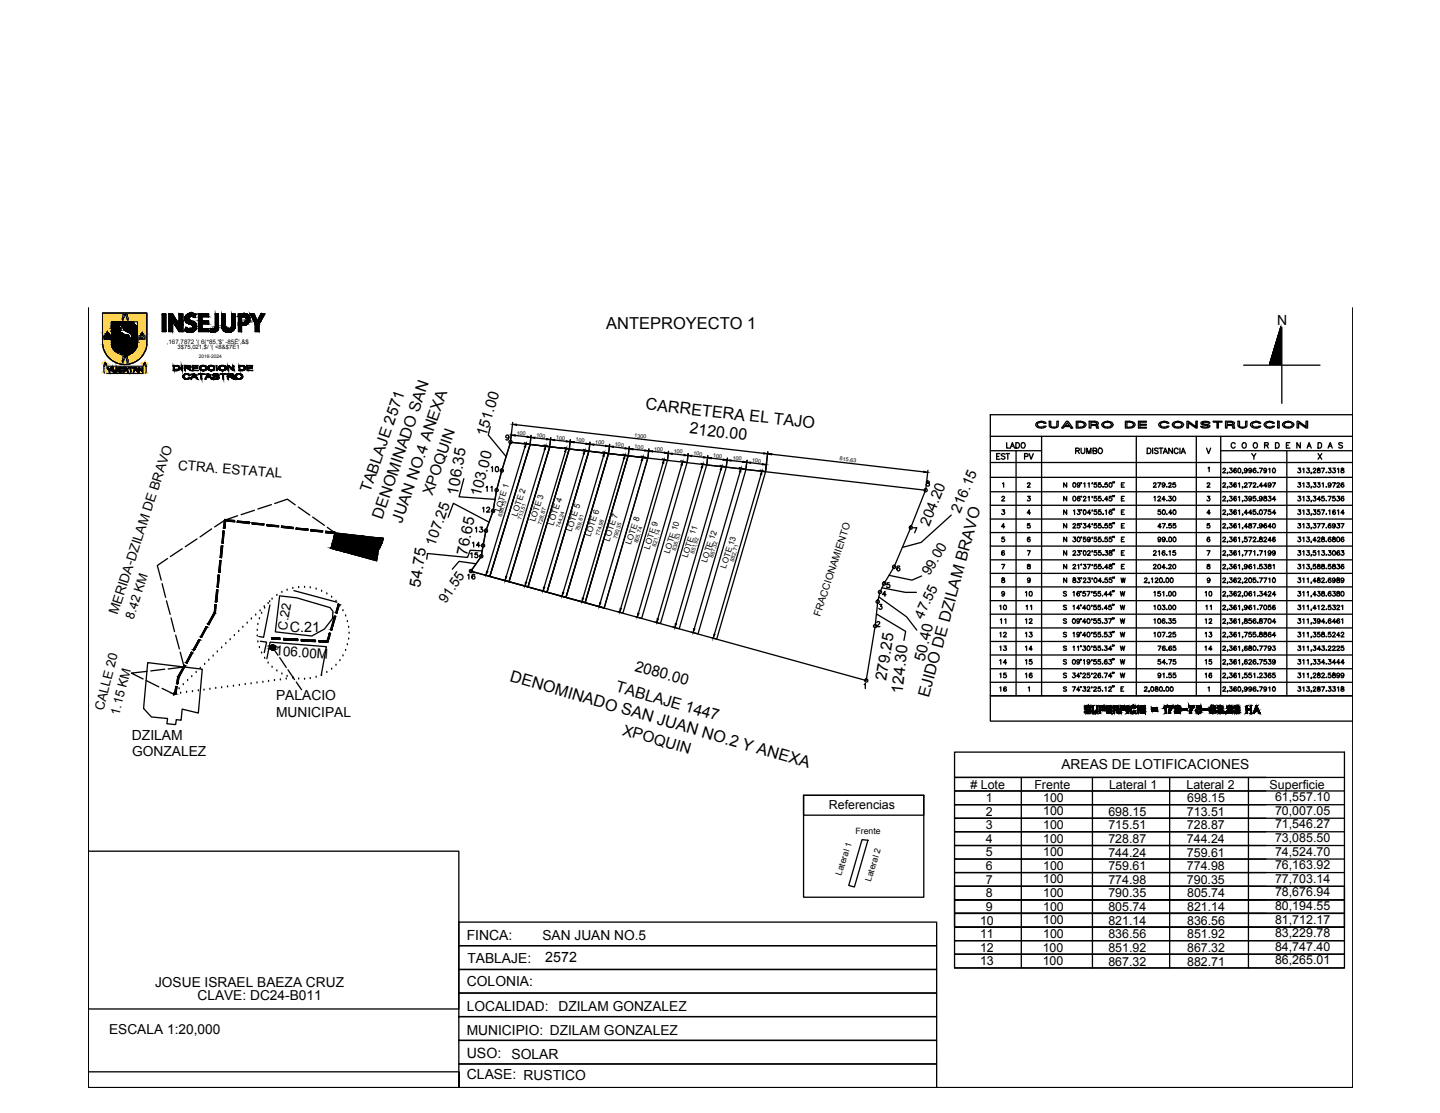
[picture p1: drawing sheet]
<svg xmlns="http://www.w3.org/2000/svg" width="279mm" height="216mm" viewBox="0 0 279 216" stroke-linecap="round" stroke-linejoin="round" font-family="sans-serif">
<defs><g id="words">
<text font-size="3.2" x="117.6" y="63.8">ANTEPROYECTO 1</text>
<g font-size="3.1">
<text x="125.2" y="79.4" transform="rotate(6 125.2 79.4)">CARRETERA EL TAJO</text>
<text x="133.7" y="84.1" transform="rotate(7 133.7 84.1)">2120.00</text>
<text x="74.2" y="100.8" transform="rotate(-71 74.2 100.8)">DENOMINADO SAN</text>
<text x="98.8" y="132.1" transform="rotate(16 98.8 132.1)">DENOMINADO SAN JUAN NO.2 Y ANEXA</text>
<text x="172" y="132.2" transform="rotate(-81 172 132.2)">279.25</text>
<text x="175.1" y="134.6" transform="rotate(-84 175.1 134.6)">124.30</text>
<text x="180.2" y="135.5" transform="rotate(-75 180.2 135.5)">EJIDO DE DZILAM BRAVO</text>
</g>
<g font-size="3">
<text x="71.8" y="95.7" transform="rotate(-71 71.8 95.7)">TABLAJE 2571</text>
<text x="78" y="101.6" transform="rotate(-71 78 101.6)">JUAN NO.4 ANEXA</text>
<text x="88.9" y="96.2" transform="rotate(-80 88.9 96.2)">106.35</text>
<text x="93.3" y="96.4" transform="rotate(-75 93.3 96.4)">103.00</text>
<text x="90.6" y="107.8" transform="rotate(-79 90.6 107.8)">76.65</text>
<text x="81.5" y="114" transform="rotate(-81 81.5 114)">54.75</text>
<text x="123" y="130.1" transform="rotate(15 123 130.1)">2080.00</text>
<text x="179.4" y="128.4" transform="rotate(-77 179.4 128.4)">50.40</text>
<text x="119.3" y="134" transform="rotate(16 119.3 134)">TABLAJE 1447</text>
<text x="120.7" y="142.5" transform="rotate(16 120.7 142.5)">XPOQUIN</text>
</g>
<g font-size="2.9">
<text x="94.3" y="84.7" transform="rotate(-73 94.3 84.7)">151.00</text>
<text x="83.9" y="96.2" transform="rotate(-71 83.9 96.2)">XPOQUIN</text>
<text x="84.4" y="106.1" transform="rotate(-70 84.4 106.1)">107.25</text>
<text x="180.3" y="102.2" transform="rotate(-68 180.3 102.2)">204.20</text>
</g>
<g font-size="2.8">
<text x="186.2" y="99.6" transform="rotate(-67 186.2 99.6)">216.15</text>
<text x="56.3" y="122.7">C.21</text>
<text x="179" y="120.2" transform="rotate(-64 179 120.2)">47.55</text>
<text x="105.8" y="186.6">2572</text>
</g>
<g font-size="2.7">
<text x="247.8" y="63.1">N</text>
<text x="180.3" y="111.8" transform="rotate(-59 180.3 111.8)">99.00</text>
<text x="86.5" y="117.2" transform="rotate(-56 86.5 117.2)">91.55</text>
<text x="53.6" y="135.9">PALACIO</text>
<text x="25.6" y="143.5">DZILAM</text>
<text x="53.6" y="139.1">MUNICIPAL</text>
<text x="25.6" y="146.7">GONZALEZ</text>
<text x="206" y="149.2">AREAS DE LOTIFICACIONES</text>
<text x="90.6" y="182.3">FINCA:</text>
<text x="105.2" y="182.3">SAN JUAN NO.5</text>
<text x="30.1" y="191.4">JOSUE ISRAEL BAEZA CRUZ</text>
<text x="90.6" y="191.3">COLONIA:</text>
<text x="90.7" y="186.7">TABLAJE:</text>
<text x="38.3" y="194.1">CLAVE: DC24-B011</text>
<text x="90.6" y="196.2">LOCALIDAD:</text>
<text x="108.4" y="196.2">DZILAM GONZALEZ</text>
<text x="21.2" y="200.6">ESCALA 1:20,000</text>
<text x="90.6" y="200.7">MUNICIPIO: DZILAM GONZALEZ</text>
<text x="90.6" y="205.2">USO:</text>
<text x="90.6" y="209.3">CLASE: RUSTICO</text>
<text x="99.2" y="205.4">SOLAR</text>
</g>
<g font-size="2.6">
<text x="34.5" y="91.1" transform="rotate(5 34.5 91.1)">CTRA. ESTATAL</text>
<text x="22.8" y="119.4" transform="rotate(-72 22.8 119.4)">MERIDA-DZILAM DE BRAVO</text>
<text x="53.4" y="127.1" transform="rotate(4 53.4 127.1)">106.00M</text>
</g>
<g font-size="2.5">
<text x="55.6" y="122.3" transform="rotate(-80 55.6 122.3)">C.22</text>
<text x="20.1" y="137.9" transform="rotate(-76 20.1 137.9)">CALLE 20</text>
<text x="23.1" y="138.8" transform="rotate(-75 23.1 138.8)">1.15 KM</text>
</g>
<g font-size="2.4">
<text x="25.9" y="120.2" transform="rotate(-72 25.9 120.2)">8.42 KM</text>
<text x="188.3" y="153"># Lote</text>
<text x="191.3" y="155.6">1</text>
<text x="200.7" y="153">Frente</text>
<text x="202.4" y="155.5">100</text>
<text x="215.2" y="153">Lateral 1</text>
<text x="230.2" y="153">Lateral 2</text>
<text x="230.3" y="155.6">698.15</text>
<text x="246.3" y="153">Superficie</text>
<text x="247.4" y="155.4">61,557.10</text>
<text x="160.8" y="157">Referencias</text>
<text x="191.3" y="158.2">2</text>
<text x="191.3" y="160.8">3</text>
<text x="202.4" y="160.8">100</text>
<text x="202.4" y="158.2">100</text>
<text x="215.1" y="158.3">698.15</text>
<text x="215.1" y="160.9">715.51</text>
<text x="230.3" y="158.3">713.51</text>
<text x="230.3" y="160.9">728.87</text>
<text x="247.4" y="160.7">71,546.27</text>
<text x="247.4" y="158">70,007.05</text>
<text x="191.3" y="163.5">4</text>
<text x="191.3" y="166.1">5</text>
<text x="202.4" y="166.1">100</text>
<text x="202.4" y="163.5">100</text>
<text x="215.1" y="163.5">728.87</text>
<text x="215.1" y="166.2">744.24</text>
<text x="230.3" y="163.5">744.24</text>
<text x="230.3" y="166.2">759.61</text>
<text x="247.4" y="166">74,524.70</text>
<text x="247.4" y="163.3">73,085.50</text>
<text x="191.3" y="168.8">6</text>
<text x="191.3" y="171.4">7</text>
<text x="202.4" y="171.4">100</text>
<text x="202.4" y="168.7">100</text>
<text x="215.1" y="168.8">759.61</text>
<text x="215.1" y="171.5">774.98</text>
<text x="230.3" y="168.8">774.98</text>
<text x="230.3" y="171.5">790.35</text>
<text x="247.4" y="173.9">78,676.94</text>
<text x="247.4" y="171.3">77,703.14</text>
<text x="247.4" y="168.6">76,163.92</text>
<text x="190.2" y="179.3">10</text>
<text x="191.3" y="174">8</text>
<text x="191.3" y="176.7">9</text>
<text x="202.4" y="179.3">100</text>
<text x="202.4" y="176.6">100</text>
<text x="202.4" y="174">100</text>
<text x="215.1" y="174.1">790.35</text>
<text x="215.1" y="176.7">805.74</text>
<text x="215.1" y="179.4">821.14</text>
<text x="230.3" y="174.1">805.74</text>
<text x="230.3" y="176.7">821.14</text>
<text x="230.3" y="179.4">836.56</text>
<text x="247.4" y="176.5">80,194.55</text>
<text x="247.4" y="179.2">81,712.17</text>
<text x="190.2" y="182">11</text>
<text x="190.2" y="184.6">12</text>
<text x="202.3" y="184.6">100</text>
<text x="202.4" y="181.9">100</text>
<text x="215.1" y="182">836.56</text>
<text x="215.1" y="184.6">851.92</text>
<text x="230.3" y="182">851.92</text>
<text x="230.3" y="184.6">867.32</text>
<text x="247.4" y="181.8">83,229.78</text>
<text x="247.4" y="184.5">84,747.40</text>
<text x="190.2" y="187.3">13</text>
<text x="202.3" y="187.2">100</text>
<text x="215.1" y="187.3">867.32</text>
<text x="230.3" y="187.3">882.71</text>
<text x="247.4" y="187.1">86,265.01</text>
</g>
<text font-size="1.9" x="159.1" y="119.6" transform="rotate(-72 159.1 119.6)">FRACCIONAMIENTO</text>
<g font-size="1.7">
<text x="166" y="161.7">Frente</text>
<text x="163.2" y="169.9" transform="rotate(-72 163.2 169.9)">Lateral 1</text>
<text x="169" y="171.1" transform="rotate(-73 169 171.1)">Lateral 2</text>
</g>
<g font-size="1.6">
<text x="97.1" y="99.3" transform="rotate(-72 97.1 99.3)">LOTE 1</text>
<text x="100.3" y="100.2" transform="rotate(-72 100.3 100.2)">LOTE 2</text>
<text x="103.8" y="101.3" transform="rotate(-72 103.8 101.3)">LOTE 3</text>
<text x="107.4" y="102" transform="rotate(-72 107.4 102)">LOTE 4</text>
<text x="110.9" y="103.2" transform="rotate(-72 110.9 103.2)">LOTE 5</text>
<text x="114.6" y="104.2" transform="rotate(-72 114.6 104.2)">LOTE 6</text>
<text x="118.2" y="105.1" transform="rotate(-72 118.2 105.1)">LOTE 7</text>
<text x="122.4" y="105.7" transform="rotate(-72 122.4 105.7)">LOTE 8</text>
<text x="126" y="106.6" transform="rotate(-72 126 106.6)">LOTE 9</text>
<text x="129.9" y="107.5" transform="rotate(-72 129.9 107.5)">LOTE 10</text>
<text x="133.4" y="108.3" transform="rotate(-72 133.4 108.3)">LOTE 11</text>
<text x="137.2" y="109.2" transform="rotate(-72 137.2 109.2)">LOTE 12</text>
<text x="140.8" y="110.3" transform="rotate(-72 140.8 110.3)">LOTE 13</text>
</g>
<text font-size="1.2" x="32.3" y="66.7">,167,7872 '( 6(*85,'$' -85Ë',&amp;$</text>
<g font-size="1.1">
<text x="34.5" y="67.7">3$75,021,$/ '( &lt;8&amp;$7È1</text>
<text x="100.2" y="84.3" transform="rotate(7 100.2 84.3)">100</text>
<text x="104" y="84.7" transform="rotate(7 104 84.7)">100</text>
<text x="107.8" y="85.2" transform="rotate(7 107.8 85.2)">100</text>
<text x="111.6" y="85.6" transform="rotate(5 111.6 85.6)">100</text>
<text x="115.4" y="86.1" transform="rotate(7 115.4 86.1)">100</text>
<text x="119.3" y="86.5" transform="rotate(7 119.3 86.5)">100</text>
<text x="123" y="84.8" transform="rotate(6 123 84.8)">1300</text>
<text x="123.1" y="87" transform="rotate(7 123.1 87)">100</text>
<text x="126.9" y="87.4" transform="rotate(7 126.9 87.4)">100</text>
<text x="130.7" y="87.8" transform="rotate(7 130.7 87.8)">100</text>
<text x="134.5" y="88.3" transform="rotate(7 134.5 88.3)">100</text>
<text x="138.3" y="88.7" transform="rotate(5 138.3 88.7)">100</text>
<text x="142.1" y="89.2" transform="rotate(7 142.1 89.2)">100</text>
<text x="145.9" y="89.6" transform="rotate(7 145.9 89.6)">100</text>
<text x="162.9" y="89.3" transform="rotate(7 162.9 89.3)">815,63</text>
<text x="97.4" y="100.3" transform="rotate(-73 97.4 100.3)">698,15</text>
<text x="101.2" y="100.9" transform="rotate(-73 101.2 100.9)">713,51</text>
<text x="105.1" y="101.8" transform="rotate(-73 105.1 101.8)">728,87</text>
<text x="108.6" y="102.5" transform="rotate(-73 108.6 102.5)">744,24</text>
<text x="112.4" y="103.1" transform="rotate(-73 112.4 103.1)">759,61</text>
<text x="116.3" y="104" transform="rotate(-73 116.3 104)">774,98</text>
<text x="119.7" y="104.6" transform="rotate(-73 119.7 104.6)">790,35</text>
<text x="123.7" y="105.4" transform="rotate(-73 123.7 105.4)">805,74</text>
<text x="127.3" y="106.1" transform="rotate(-74 127.3 106.1)">821,14</text>
<text x="131.1" y="106.8" transform="rotate(-74 131.1 106.8)">836,53</text>
<text x="134.7" y="107.5" transform="rotate(-74 134.7 107.5)">851,92</text>
<text x="138.4" y="108.2" transform="rotate(-74 138.4 108.2)">867,32</text>
<text x="142.4" y="108.9" transform="rotate(-73 142.4 108.9)">882,71</text>
</g>
<text font-size=".9" x="38.6" y="69.4">2018-2024</text>
</g></defs>
<!-- layer: 0 -->
<g fill="none" stroke="#000" stroke-width=".25">
<path d="M17.1 59.7v151.3h245.4v-151.3M19.9 60.7h8.6v6.2a4.3 4.3 0 0 1-4.3 3.8 4.3 4.3 0 0 1-4.3-3.8M20.2 65.1l1.2 .2h-1.2zM20.2 65.1h1.2v.2zM20.2 65.3l.8 .1zM20.2 65.3h.9zM20.2 65.4l.8 .1zM20.2 65.4h.8zM20.2 65.5l.8 .3h-.8zM20.2 65.5h.8v.3zM20.5 64.7l.7 .1zM20.5 64.8h.2z"/>
<path d="M20.5 64.8h.3zM20.5 64.8l.2 .1zM20.5 64.9l.2 .2h-.2zM20.5 64.9h.2v.2zM20.8 64.5l.2 .2h-.2zM20.8 64.5h.2v.2zM20.8 64.4l.1 .1zM20.8 64.8h.4zM20.9 64.8l.3 .1zM21 64.9l.2 .2h-.2zM21 64.9h.2v.2zM21.1 65.3l.3 .1z"/>
<path d="M21.2 65.4l.2 .1zM21.2 65.5l.2 .3h-.2zM21.2 65.5h.2v.3zM21.6 62.4l4.3 .2h-4.3zM21.6 62.4h4.3v.2zM21.6 62.6h1.6zM21.6 62.6l1.6 .2h-1.6zM21.6 62.6h1.6v.2zM21.6 62.8l1.6 .2h-1.6zM21.6 62.8h1.6v.2zM21.6 63l1.7 .1zM21.6 63.1l1.6 .1z"/>
<path d="M21.6 63.2h1.6zM21.6 63.2l1.6 .1h-1.6zM21.6 63.2h1.6v.1zM21.6 63.3h1.5h-1.5M21.6 63.3h1.6zM21.6 63.3l1.3 .1zM21.6 63.3h1.3zM21.6 63.4l1.3 .1zM21.6 63.5l1.3 .1zM21.6 63.6h1.3zM21.6 63.6h1.3h-1.3M21.6 63.6l1.4 .1z"/>
<path d="M21.6 63.7l1.8 .4h-1.8zM21.6 63.7h1.9l-.1 .4zM21.6 64.1h1.8zM21.6 64.1h1.4zM21.6 64.1l1.3 .2h-1.3zM21.6 64.1h1.4l-.1 .2zM21.6 64.3l1.3 .7h-1.3zM21.6 64.3h1.3v.7zM21.6 65h1.3zM21.6 65h1.4h-1.4M21.6 65h1.4zM21.6 65l1.8 .2h-1.8z"/>
<path d="M21.6 65h1.6l.2 .2zM21.6 65.2h1.9zM21.6 65.2l2.1 .1zM21.6 65.3l3.5 .2h-3.5zM21.6 65.3h3.4l.1 .2zM21.6 65.5l3.6 .1h-3.6zM21.6 65.5h3.5l.1 .1zM21.6 65.6l4 .2h-4zM21.6 65.6h3.6l.4 .2zM21.6 65.8l4.4 .6h-4.4zM21.6 65.8h4l.4 .6zM21.6 66.4h4.4z"/>
<path d="M21.6 66.4l5.1 .5h-5.1zM21.6 66.4h5.1v.5zM21.6 66.9l4.9 .4h-4.7zM21.6 66.9h5.1l-.2 .4zM21.8 67.3l4.7 .1zM21.8 67.3h4.7zM21.8 67.4l4.5 .3h-4.3zM21.8 67.4h4.7l-.2 .3zM22 67.7l4.2 .1h-4.1zM22 67.7h4.3l-.1 .1zM22.1 67.8l4 .2h-3.8zM22.1 67.8h4.1l-.1 .2z"/>
<path d="M22.3 68l3.7 .1zM22.3 68h3.8zM22.3 68.1h2.8h-2.8M22.3 68.1h2.8zM22.3 68.1l.1 .1zM22.4 68.1h2.7zM22.4 68.2h.1M22.4 68.1h-.1M22.8 68.1h3.2M23 63.7h.5zM23 64.4h.4zM23 64.4l.4 .1z"/>
<path d="M23 64.5l.2 .2h-.2zM23 64.5h.4l-.2 .2zM23 64.7h.2zM23 64.7l.2 .2h-.2zM23 64.7h.2v.2zM23 65h.2zM23 64.9l.2 .1h-.2zM23 64.9l.2 .1zM23.2 63.6h.3zM23.2 63.6l.3 .1zM23.2 63.6h.2zM23.2 68.1l.5 .2h-.5z"/>
<path d="M23.2 68.1h.5v.2zM23.2 62.6l2.7 .1zM23.2 65h-.2h.2M23.2 68.3h.5zM23.2 68.3h.6zM23.4 64.4h.1M23.3 68.3h.5zM23.3 68.3l.7 .1zM23.3 62.7h.5zM23.3 62.7h.3h-.3M23.3 62.7h.4zM23.3 62.7h.3z"/>
<path d="M23.3 62.7l.3 .1zM23.3 62.8h.2zM23.3 62.8h.3zM23.4 62.8l.2 .1zM23.4 62.9h.2zM23.4 62.9l.2 .1zM23.4 63h.2zM23.5 63h.1zM23.5 64.7h.3zM23.5 64.7l.4 .1zM23.5 64.8l.6 .1h-.6zM23.5 64.8l.6 .1z"/>
<path d="M23.5 64.9l.8 .1zM23.5 68.4h.5h-.5M23.5 68.4h.4h-.4M23.5 68.4h.5zM23.5 68.4h.4zM23.5 65h1zM23.6 64.6l.1 .1zM23.6 64.7h.2zM23.6 65h1.2zM23.6 65h1.3h-1.3M23.6 65h1.3zM23.6 65l1.4 .2h-1.3z"/>
<path d="M23.6 65h1.3l.1 .2zM23.7 63.3h3zM23.7 62.7h.1M23.7 63.3l3 .2h-2.9zM23.7 63.3h3v.2zM23.7 65.2h1.3zM23.7 65.2l1.3 .1zM23.7 63h2.5h-2.5M23.7 63h2.5zM23.7 63.2h3zM23.7 63.2l3 .1zM23.8 62.7h2.1z"/>
<path d="M23.8 63h2.4zM23.8 68.3h.2zM23.8 68.3h-.6h.6M23.8 62.7h2.2zM23.8 62.9h2.3zM23.8 62.9l2.3 .1zM23.8 63.2h2.9zM23.8 63.5l2.9 .3h-2.7zM23.8 63.5h2.9v.3zM23.9 62.7l2.1 .1zM23.9 62.8h2.1zM23.9 62.8l2.1 .1z"/>
<path d="M24 68.3h.1M23.9 63h.1M23.9 63h2.3h-2.3M23.9 63l2.4 .1zM23.9 63.2h2.8h-2.8M23.9 63.2h2.8zM23.9 68.3h.1M24 63.2h2.4zM24 63.2h2.6zM24 63.8l2.7 .2h-2.6zM24 63.8h2.7v.2zM24 68.4h.1"/>
<path d="M24 68.4h-.5h.5M24 68.4h.3zM24 68.4l.2 .1zM24 63.1l2.4 .1zM24 68.5h.1h-.1M24.1 64l2.6 .2h-2.2zM24.1 64h2.6v.2zM24.1 68.4h.1M24.1 68.4h.3zM24.1 68.4h.3h-.3M24.2 68.5h.1M24.1 68.5h.1"/>
<path d="M24.2 68.1l.1 .1zM24.2 68.3h.1M24.2 68.3h.1zM24.2 68.3l.1 .1zM24.2 68.4h.2zM24.2 68.9h.4zM24.3 68.4h-.2h.2M24.3 68.4l.3 .1zM24.3 68.9h.3zM24.4 68.4h-.3h.3M24.5 64.2l2.2 .2h-1.9zM24.5 64.2h2.2v.2z"/>
<path d="M24.5 68.6h.1M24.6 68.6h.1M24.5 68.6h.1zM24.5 68.6h.2zM24.6 68.6v.2zM24.6 68.8h.1zM24.6 68.8h.2zM24.7 68.6h.1M24.6 68.5h.1M24.7 68.5h.1M24.7 68.1h.4zM24.7 68.5h.4h-.4"/>
<path d="M24.7 68.5h.4zM24.7 68.1l.4 .2h-.3zM24.7 68.1h.4v.2zM24.7 68.4h.4h-.4M24.7 68.4l.4 .1h-.5zM24.7 68.4h.4zM24.8 64.4l1.9 .1zM24.8 68.3l.3 .1h-.4zM24.8 68.3h.3v.1zM24.8 68.5h.3h-.3M24.8 68.5h.3zM24.8 68.5l.5 .1z"/>
<path d="M24.8 68.8h.2zM24.8 68.6h.7h-.7M24.8 68.6h.6h-.6M24.8 68.6h.7zM24.8 68.6l.3 .1zM24.8 68.6h.6l-.3 .1zM24.9 68.7h.2zM25 64.5l1.7 .2h-1.4zM25 64.5h1.7v.2zM25.1 68.1h.9zM25.1 68.5h.1M25.1 68.5h-.3h.3"/>
<path d="M25.1 68.5h.1zM25.1 68.1h-2.8h2.8M25.1 68.1h.1M25.1 68.1h-2.7h2.7M25.1 68.5h-.4h.4M25.1 68.4h-.4h.4M25.2 68.5h.1M25.3 64.7h1.4zM25.3 68.6h.2zM25.4 68.5h.2zM25.4 68.1l.1 .1zM25.4 68.4h.1"/>
<path d="M25.4 68.5l.3-.2zM25.5 64.9l1.2 .1h-1.1zM25.5 64.9h1.2v.1zM25.5 68.6h-.7h.7M25.5 64.7h1.2zM25.5 65.2l1.2 .1zM25.5 68.1h.5zM25.5 68.2h.1M25.6 65l1.1 .1zM25.6 65.1l1.1 .1zM25.6 65.4l.1 .1zM25.6 65.5h.3z"/>
<path d="M25.6 65.5l.3 .1zM25.6 65.6l.4 .1zM25.6 64.7l1.1 .2h-1.2zM25.6 64.7h1.1v.2zM25.6 68.5l.2-.2zM25.7 68.3h.1M25.8 65.7l.3 .3zM25.9 68.2h.1M25.9 68.2l-.2 .1zM25.9 62.7h-2.1h2.1M26 65.3l.7 .2h-.7zM26 65.3h.7v.2z"/>
<path d="M26 65.5l.7 .3h-.5zM26 65.5h.7v.3zM26 66h.2zM26 66l.2 .1zM26 66.1h.7zM26 66.2h.1M26 66.1l.7 .1zM26 68.2h.1M26 66.4h.7zM26 66.2h.7h-.7M26 66.2l.7 .2h-.6zM26 66.2h.7v.2z"/>
<path d="M26 68.1h-.9h.9M26 68.1h-.5h.5M26.1 66.4h.6zM26.2 63h-2.5h2.5M26.2 65.8l.5 .3h-.5zM26.2 65.8h.5v.3zM26.4 63.2h-2.4h2.4M26.7 63.2h-2.8h2.8M26.7 63.2h-2.9h2.9M26.7 64.7h-1.4h1.4M26.7 66.2h.1M26.7 66.2h-.7h.7"/>
<path d="M31.5 60.9l.7 3.4h-.7zM31.5 60.9h.7v3.4zM32.8 60.9l1.5 1.3h-1.5zM32.8 60.9h.7l.8 1.3zM32.8 62.2l.7 2.1h-.7zM32.8 62.2h.7v2.1zM33.5 62.2l1.3 .8h-.9zM33.5 62.2h.8l.5 .8zM33.9 63l1.6 1.3h-.7zM33.9 63h1.6v1.3zM34.8 60.9l.7 1.3h-.7zM34.8 60.9h.7v1.3z"/>
<path d="M34.8 62.2l.7 .8h-.7zM34.8 62.2h.7v.8zM35.9 61.5h.8zM35.9 61.5l.8 .1zM35.9 61.6h.8zM35.9 61.6l.7 .1zM35.9 61.7h.7h-.7M35.9 61.7h.7zM35.9 61.7l.7 .1zM35.9 61.9h.7zM35.9 61.8l.7 .1zM35.9 61.9h.8z"/>
<path d="M35.9 61.9h.8h-.8M35.9 61.9l.8 .1zM35.9 62l.9 .1zM35.9 64.1h1.8zM35.9 64.1h1.9zM35.9 64.1l1.8 .1zM35.9 61.4h.9zM35.9 61.4h.9h-.9M35.9 61.4l.9 .1zM35.9 61.5h.9zM35.9 62.1h.9zM35.9 62.1l.9 .1z"/>
<path d="M35.9 62.2h1zM35.9 64l1.9 .1zM35.9 64h2zM36 61.4h1.8zM36 61.4h1h-1M36 61.4h1.1zM36 61.4h1zM36 61.4h.9zM36 62.2h1zM36 62.2l1.1 .1zM36 63.8h.8zM36 63.8h1z"/>
<path d="M36 63.8l2 .1zM36 63.8h2zM36 63.9l1.9 .1zM36 63.9h2zM36 62.3h1.1h-1.1M36 62.3h1.1zM36 62.3h1.2zM36 62.3l1.4 .1zM36 63.6l.4 .1zM36 63.7l.5 .1zM36 63.8h.6h-.6M36 63.8h.6z"/>
<path d="M36 63.8h.7zM36 64.2h1.6zM36 64.2h1.7zM36.1 61.3l1.7 .1zM36.1 61.3h1.8zM36.1 62.4h1.3h-1.3M36.1 62.4h1.3zM36.1 62.4h1.4zM36.1 62.4l1.5 .1zM36.1 63.6h.1M36.1 63.6h.1zM36.1 64.2l1.5 .1z"/>
<path d="M36.1 61.2l1.8 .1zM36.1 61.2h1.8zM36.1 62.5h1.5zM36.1 62.5h1.6zM36.1 64.3h1.4zM36.1 64.3h1.5zM36.2 61.1h1.7zM36.2 61.1l1.7 .1h-1.8zM36.2 61.1l1.7 .1zM36.2 62.5h1.5zM36.2 62.5h1.6zM36.2 62.5l1.6 .1z"/>
<path d="M36.2 63.6h-.1h.1M36.2 64.3h1.3zM36.3 61h1.7zM36.3 62.6h1.5zM36.3 64.3l1.1 .1zM36.3 64.3h1.2zM36.3 62.6l1.6 .1zM36.3 64.4h1.1zM36.4 61h1.6zM36.4 62.7h1.5zM36.4 64.4h.9zM36.4 64.4h1z"/>
<path d="M36.4 60.9l1.6 .1zM36.4 62.7h1.5h-1.5M36.4 64.4h.8zM36.5 60.9h1.3zM36.5 62.7l1.4 .1zM36.5 62.8h1.5zM36.6 60.8h1.1zM36.6 60.8l1.2 .1zM36.6 64.4h.6zM36.6 64.4h.5zM36.6 61.7h-.7h.7M36.6 61.7h.1"/>
<path d="M36.6 61.9h.1M36.7 60.8h.8zM36.7 60.8h.9zM36.7 61.9h-.8h.8M36.7 62.8h1.3zM36.7 64.4h.4h-.4M36.7 64.4h.3zM36.7 64.4h.4zM36.8 60.8h.6zM36.8 60.8h.7zM36.8 62.1h.1M36.8 64.4h.2z"/>
<path d="M36.8 61.4h-.9h.9M36.8 62.8l1.2 .1zM36.8 63.8h.1M36.9 60.8h.4zM36.9 60.8h.5zM37 61.4h.1M37 62.9h1.1zM37 63.8h1zM37 63.8h.1M37 64.4h-.2h.2M37 60.8h.2zM37 60.8h.2h-.2"/>
<path d="M37 60.8h.3zM37 62.9l1.1 .1zM37 63.8h1h-1M37.1 61.4h.7zM37.1 64.4h-.4h.4M37.1 63h1zM37.1 63.8h.9zM37.2 60.8h.1M37.2 60.8h-.2h.2M37.2 63h.9zM37.2 63.8h.8zM37.2 64.4h.1"/>
<path d="M37.2 61.4h.6zM37.2 63.8h.9zM37.3 63.7h.8zM37.3 63.7l.8 .1zM37.3 60.8h.1M37.3 61.4h.5zM37.3 63l.8 .1zM37.3 63.1h.8zM37.3 63.1l.8 .1zM37.3 63.6l.8 .1zM37.3 63.6h.8zM37.4 61.4h.4z"/>
<path d="M37.4 63.2h.7h-.7M37.4 63.2h.7zM37.4 63.6h.7zM37.4 64.4h-1.1h1.1M37.4 63.2l.7 .1zM37.4 63.3h.7zM37.4 63.4h.7zM37.4 63.3l.7 .1zM37.4 63.5h.7zM37.4 63.4l.7 .1zM37.4 63.5l.7 .1zM37.5 61.4l.3 .1z"/>
<path d="M37.6 61.5h.2zM37.6 62.5h.1M37.7 61.5h.1M37.8 61.4h-1.8h1.8M37.8 61.4h-.7h.7M37.8 61.4h-.6h.6M38 61h-1.6h1.6M38 62.8h-1.3h1.3M38 63.8h-.8h.8M38 63.8h-1h1M38.1 63.7h-.8h.8M38.1 63.1h-.8h.8"/>
<path d="M38.1 63.2h-.7h.7M38.1 63.4h.1M38.1 63.5h.1M38.1 63.6h.1M38.5 60.8l2 .6h-2zM38.5 60.8h2v.6zM38.5 61.4l.7 .8h-.7zM38.5 61.4h.7v.8zM38.5 62.2l2 .6h-2zM38.5 62.2h2v.6zM38.5 62.8l.7 1h-.7zM38.5 62.8h.7v1z"/>
<path d="M38.5 63.8l2 .5h-2zM38.5 63.8h2v.5zM40.8 64.1h1.4zM40.8 64.1h1.3zM40.8 64.1l1.2 .1zM40.8 64.2h1.2zM40.8 64.2l1.1 .1zM40.8 64.3h1.1zM40.9 63.7h.1M40.9 63.7l.1 .1zM40.9 63.8h.2h-.2M40.9 63.8h.2z"/>
<path d="M40.9 63.8h.3h-.3M40.9 63.8h.3zM40.9 63.8h.4zM40.9 63.8h1.4h-1.4M40.9 63.8l1.4 .1zM40.9 63.9h1.4zM40.9 63.9l1.3 .1zM40.9 64l1.3 .1zM40.9 64h1.3zM40.9 64.3h.9zM40.9 64.3h1zM40.9 64.3l.8 .1z"/>
<path d="M41 64.4h.7zM41.1 64.4h.5zM41.1 64.4h.6zM41.2 64.4h.2zM41.3 63.8h1zM41.3 63.8h.1M41.3 64.4h.1h-.1M41.4 63.8h.9zM41.4 63.8h.9h-.9M41.5 63.8h.8zM41.6 63.8h.1M41.6 63.8h.7z"/>
<path d="M41.6 63.8h.7h-.7M41.6 63.7l.7 .1zM41.7 63.7h.7h-.7M41.7 63.7h.6zM41.7 63.7h.7zM41.7 63.6l.7 .1zM41.7 63.6h.7zM41.8 60.8l.6 2.6h-.6zM41.8 60.8h.6v2.6zM41.8 63.4l.6 .2h-.7zM41.8 63.4h.6v.2zM42.3 63.8h-.7h.7"/>
<path d="M42.3 63.8h-.9h.9M42.3 63.8h.1M42.3 63.8h-1.4h1.4M42.4 63.6h.1M42.4 63.7h-.7h.7M43 60.9l.7 2.3h-.7zM43 60.9h.7v2.3zM43 63.2l.7 .2h-.6zM43 63.2h.7v.2zM43.1 63.4l.7 .1zM43.1 63.5h.7zM43.1 63.5l.8 .1z"/>
<path d="M43.1 63.6h.8zM43.1 63.6l.8 .1zM43.1 63.7h.8zM43.1 63.7h.9h-.9M43.1 63.7h.9zM43.1 63.7l.9 .1zM43.1 63.8h.9zM43.2 63.8h.9h-.9M43.2 63.8h.9zM43.2 63.8h1h-1M43.2 63.8h1zM43.2 63.8l2.3 .1z"/>
<path d="M43.2 63.9h2.2zM43.2 63.9h2.3zM43.3 63.9h2.1zM43.3 63.9l2 .1zM43.3 64h2zM43.3 64l2 .1zM43.4 64.1h1.8zM43.4 64.1h1.9zM43.5 64.1l1.6 .1zM43.5 64.1h1.7zM43.5 64.2h1.5zM43.5 64.2h1.6z"/>
<path d="M43.6 64.2l1.4 .1zM43.6 64.2h1.4zM43.6 64.3h1.4zM43.7 64.3h1.2zM43.7 64.3h1.3zM43.7 64.3l1.1 .1zM43.8 63.5h.1M43.8 64.4h1h-1M43.8 64.4h1zM43.8 64.4h.9zM43.9 64.4h.8zM44 64.4h.6z"/>
<path d="M44 64.4h.7zM44 64.4h.5zM44.1 64.4h.4zM44.2 63.8h1.3zM44.2 63.8h.1M44.2 64.4h.1M44.2 64.4h.3zM44.3 63.8h.1M44.3 63.8h1.2zM44.3 63.8h1.2h-1.2M44.5 63.8h1zM44.6 63.7h.9z"/>
<path d="M44.7 63.7h.8h-.8M44.7 63.7h.8zM44.7 63.6h.9zM44.7 63.6l.8 .1zM44.8 63.6h.8zM44.9 63.5l.7 .1zM44.9 63.4h.7zM44.9 63.3l.7 .1zM44.9 63.3h.7zM44.9 63.4l.7 .1zM45 60.9l.6 2.3h-.6zM45 60.9h.6v2.3z"/>
<path d="M45 63.2l.6 .1h-.7zM45 63.2h.6v.1zM45.5 63.8h-1h1M45.5 63.8h-1.2h1.2M45.5 63.7h-.8h.8M45.6 63.6h-.8h.8M45.6 63.4h.1M45.6 63.6h-.7h.7M46.3 60.8l1.4 .1zM46.3 60.9h1.6zM46.3 60.9l1.7 .1zM46.3 61l1.8 .1z"/>
<path d="M46.3 61.1h1.8zM46.3 61.1l1.9 .1zM46.3 61.2h1.9zM46.3 61.2l2 .1zM46.3 61.3l2 .1zM46.3 61.4h2zM46.3 61.4h.7h-.7M46.3 61.4h.9zM46.3 61.4l.6 .1h-.6zM46.3 61.4h.7l-.1 .1zM46.3 61.5l.6 1h-.6zM46.3 61.5h.6v1z"/>
<path d="M46.3 62.5l.7 .1zM46.3 62.6h.9h-.9M46.3 62.6h.9zM46.3 62.6l1.8 .1zM46.3 62.6h1.9zM46.3 62.7l1.7 .1zM46.3 62.7h1.8zM46.3 62.8l1.6 .1zM46.3 62.8h1.7zM46.3 62.9l1.5 .1zM46.3 62.9h1.6zM46.3 63h1.4z"/>
<path d="M46.3 63h1.5zM46.3 63h1.3zM46.3 63l1.2 .1zM46.3 63.1h.6h-.6M46.3 63.1l.6 1.2h-.6zM46.3 63.1h.6v1.2zM46.9 60.8h.8zM46.9 63.1h.6zM46.9 63.1h.1M46.9 63.1h-.6h.6M46.9 63.1h.4zM47 63.1h.3z"/>
<path d="M47 63.1h.3h-.3M47.1 60.8h.5zM47.1 60.8h.6zM47.1 63.1h.2zM47.2 60.8h.3zM47.2 60.8h.4zM47.2 61.4h1.1h-1.1M47.2 61.4h1.2zM47.3 60.8h.2zM47.3 62.6h.9zM47.4 61.4h1zM47.4 62.6l.2-.1 .6 .1z"/>
<path d="M47.5 63.1h-.6h.6M47.5 61.4l.9 .1zM47.6 61.5h.8h-.8M47.6 61.5l.8 .2h-.7zM47.6 61.5h.8v.2zM47.6 62.5h.7zM47.6 62.5h.7l-.1 .1zM47.7 61.7h.7h-.7M47.7 61.7l.7 .1h-.6zM47.7 61.7h.7v.1zM47.7 62.3h.1M47.7 62.3h.6h-.6"/>
<path d="M47.7 62.3l.6 .2h-.7zM47.7 62.3h.6v.2zM47.8 61.8h.6zM47.8 61.8l.6 .1zM47.8 62.2h.6h-.6M47.8 62.2l.5 .1h-.6h.6h-.6zM47.8 62.2h.6l-.1 .1zM47.8 61.9l.6 .1zM47.8 62l.6 .1zM47.8 62.1l.6 .1h-.6zM47.8 62.1h.6v.1zM48.2 62.6h-.8h.8"/>
<path d="M48.3 62.5h.1M48.3 61.4h-1.1h1.1M48.4 61.4h-1h1M48.4 61.5h-.8h.8M48.4 61.7h-.7h.7M48.4 62.2h-.6h.6M48.6 60.9l1.3 1.4h-.6zM48.6 60.9h.7l.6 1.4zM49.3 62.3l.9 .5h-.7zM49.3 62.3h1.3l-.4 .5zM49.5 62.8l.7 .1zM49.5 62.9l.7 1.4h-.7z"/>
<path d="M49.5 62.9h.7v1.4zM50.6 60.9v1.4h-.7zM50.6 60.9h.8l-.8 1.4zM241.3 70.8h14.8M248.5 63.5v7.1h-2.2l2.2-7.1-2.2 7.1h2.2zM248.7 63.5v14.7M49.4 99l-2.6 .8M52.7 97.9l-2.7 .8M53.3 97.7l2.5-.9 1.5 1.1M57.9 98.4l2.2 1.5M90 92.9l-.9 3.5 7 .5M93.6 98.6l.3-.2v.9"/>
<path d="M94.3 94.5l.2-.2v1M94.4 98.6a.28 .28 0 0 1 .3-.2 .28 .28 0 0 1 .3 .3l-.6 .6h.6M95.1 82.8l-.4 1.6 3.5 4.1M95.3 94.5l.2-.2v1M95.3 90.7l.2-.2v1M96.2 90.6l.2-.1a.5 .5 0 0 1 .3 .5 .5 .5 0 0 1-.3 .5l-.3-.4zM98.7 84.7a.29 .29 0 0 1-.4 .3 .29 .29 0 0 1-.1-.4l.2-.2a.52 .52 0 0 1 .3 .5 .52 .52 0 0 1-.3 .5l-.2-.2M99.1 85.8l80.5 9.3-2.9 7.3-3.2 7.6-2 3.2-.8 1.7-.4 1.8-.5 4.8-1.7 10.5-76.7-21.2 2-2.9 .9-4.9 1.4-3.9 .7-4zM99.1 85.8l3.8 .4-7.9 25.6-3.6-1 2-2.9 .9-4.9 1.4-3.9 .7-4zM102.9 86.2l22.8 2.7-8.5 29.1-22.2-6.2zM102.9 86.2l3.8 .5-7.9 26.1-3.8-1zM106.7 86.7l3.7 .4-8 26.7-3.6-1z"/>
<path d="M106.7 86.7l-7.9 26.1M110.4 87.1l3.9 .4-8.2 27.4-3.7-1.1zM110.4 87.1l-8 26.7M114.3 87.5l3.8 .5-8.3 27.9-3.7-1zM114.3 87.5l-8.2 27.4M118.1 88l3.8 .4-8.4 28.5-3.7-1zM118.1 88l-8.3 27.9M121.9 88.4l3.8 .5-8.5 29.1-3.7-1.1zM121.9 88.4l-8.4 28.5M129.5 89.3l-8.6 29.6M133.3 89.8l-8.8 30.1M140.9 90.6l-9.1 31.4"/>
<path d="M144.7 91.1l-9.3 31.9M179.8 93.4v.3a.39 .39 0 0 1 .4 .1 .39 .39 0 0 1 .1 .4h-.5l-.1-.3 .6-.3v-.2zM184.6 99.9l-5.9 5.3-3.6 1M192.2 80.4h70.3v59.5h-70.3zM192.2 92.6h70.3M192.2 95.4h70.3M192.2 98h70.3M192.2 84.6h70.3M192.2 89.7h70.3M192.2 87.4h9.9M193.4 88.5h.4M194 88h-.6v1.1h.6"/>
<path d="M194.4 96.5l.2-.2 .3 .1-.5 .8h.5M194.4 98.9h.5l-.3 .3a.3 .3 0 0 1 .3 .5 .3 .3 0 0 1-.5-.1M194.5 93.8l.2-.1v.8M195 88.2l-.3-.2-.4 .2 .1 .2 .6 .3v.2l-.3 .2-.4-.2M195.2 88h.7M195.3 85.9v1h.7M195.5 88v1.1M196 86.9l.4-1 .5 1M196.2 86.5h.5M197.1 85.9h.3a.55 .55 0 0 1 .4 .5 .55 .55 0 0 1-.4 .5h-.3zM197.1 87.4v47.6M198.2 86a.49 .49 0 0 1 .7 .4 .49 .49 0 0 1-.6 .5l-.2-.4z"/>
<path d="M198.8 88.5h.5l.1-.4-.6-.1v1.1M199.3 93.9l.1-.2h.4l.1 .2-.6 .6h.6M199.4 96.3h.5l-.3 .3h.1a.31 .31 0 0 1 .1 .5 .31 .31 0 0 1-.4 0l-.1-.1M199.7 88l.4 1.1 .4-1.1M199.9 99.5h-.6l.4-.6v.9M201.2 82l-.2 .2a.61 .61 0 0 0 .5 .8h.5M202 81.7l-.8 .3M202.1 81.7l.5 .1 .3 .3M202.1 84.6v50.4M202.6 82.1a.88 .88 0 0 0-1.3 .3v.1a.89 .89 0 0 0 1.3 .2h.3l-.3 .2-.5 .1M202.6 82.1h.3M204.4 82.9l-.5-.2v-1h-.3v.9a.82 .82 0 0 0 .9 .4"/>
<path d="M204.4 82.9h.1M204.6 82.9l.4-.2 .1-1h.2v.9a.66 .66 0 0 1-.7 .4M206.9 81.7h.3l1 1.3h-.4l-.2-.3h-1.1l-.2 .3h-.3zM207 93.7v.8l-.6-.8v.8M207 96.3v.9l-.6-.9v.9M207 98.9v.9l-.6-.9v.9M207.1 82l.4 .6h-.8zM208.3 96.3a.41 .41 0 0 1 .5 .4 .41 .41 0 0 1-.5 .4l-.1-.3zM208.3 99.1l.2-.2v.9M208.7 87.4h.6l.1-.3-.2-.2h-.5v1.1M209.1 98.9h.4l-.2 .3 .2 .1a.3 .3 0 0 1 0 .4 .3 .3 0 0 1-.5 0v-.1M209.1 87.4l.3 .6"/>
<path d="M209.5 93.9l-.1 .2h-.4v-.4h.3a.45 .45 0 0 1 .2 .4 .45 .45 0 0 1-.3 .4l-.2-.1M209.5 96.4v-.1a.4 .4 0 0 0-.5 .4 .4 .4 0 0 0 .5 .4 .27 .27 0 0 0-.1-.4 .27 .27 0 0 0-.4 .2M209.7 93.7l.1 .1zM209.7 96.3l.2 .1h-.1zM209.7 98.9l.2 .1-.1 .1zM209.8 86.9v.8l.3 .3 .2-.1 .2-.2v-.8M210.2 82.1a.38 .38 0 0 1 0 .6M210.2 96.5a.23 .23 0 0 1 .3-.2 .23 .23 0 0 1 .2 .3l-.5 .6h.5M210.3 82.7l-.7 .2M210.3 82.1l-1.2-.2v1h.5M210.3 93.8l.2-.1v.8M210.3 98.9a.41 .41 0 0 1 .4 .4 .41 .41 0 0 1-.4 .5z"/>
<path d="M210.5 82a2.42 2.42 0 0 0-1.7-.3v1.3a1.61 1.61 0 0 0 1.9-.4v-.2l-.2-.4M210.9 88v-1.1l.4 1.1 .4-1.1v1.1M211.1 93.8l.2-.1v.8M211.1 96.4l.2-.1v.9M211.6 99.5h-.6l.4-.6v.9M211.7 81.9h.7l.4 .2-.2 .3h-.9zM211.9 93.7v.2M211.9 96.4v.1M211.9 99v.2M212.1 87.4h.6l.1-.3-.1-.1-.6-.1v1.1l.7-.2-.1-.3-.2-.1M212.8 93.7h-.5v.3a.31 .31 0 0 1 .5 0 .31 .31 0 0 1-.1 .5 .31 .31 0 0 1-.4-.2M212.8 96.3h-.5v.4a.31 .31 0 0 1 .5 0 .31 .31 0 0 1-.1 .4 .31 .31 0 0 1-.4-.1"/>
<path d="M212.8 98.9h-.5v.4a.31 .31 0 0 1 .5 0 .31 .31 0 0 1-.1 .4 .31 .31 0 0 1-.4-.1M213 82.7l-.2-.3 .3-.3-.1-.2-.6-.2h-1.1v1.3h.4v-.5l1 .1 .1 .4h.3l-.1-.3M213.3 87a.48 .48 0 0 1 .6 .5 .48 .48 0 0 1-.7 .3l-.1-.5zM213.6 93.7h-.5v.3a.31 .31 0 0 1 .5 0 .31 .31 0 0 1 .1 .4l-.4 .1-.2-.2M213.6 96.3h-.5v.4a.3 .3 0 0 1 .5 0 .3 .3 0 0 1-.1 .4h-.4v-.1M213.6 98.9h-.5v.4a.31 .31 0 0 1 .5 0 .31 .31 0 0 1 0 .4 .31 .31 0 0 1-.5-.1M214 94.5h.1zM214 97.1h.1zM214 99.8h.1zM214 82l-.2 .4 .2 .4M214 82a1.61 1.61 0 0 1 1.8 0M214.5 99.1l.2-.2v.9"/>
<path d="M214.8 93.7h-.3l-.1 .3a.31 .31 0 0 1 .4 0 .31 .31 0 0 1 0 .5 .31 .31 0 0 1-.5-.2M215 96.9h-.7l.5-.6v.9M215.5 82.1l.2 .3-.2 .3M215.5 82.1a.81 .81 0 0 0-.8-.2 .81 .81 0 0 0-.6 .7 1.07 1.07 0 0 0 1.4 .1M215.7 96.3h-.4l-.1 .4a.31 .31 0 0 1 .5 0 .31 .31 0 0 1-.1 .4 .31 .31 0 0 1-.4-.1M215.7 99v-.1a.41 .41 0 0 0-.5 .4 .41 .41 0 0 0 .4 .5 .28 .28 0 0 0 0-.5 .28 .28 0 0 0-.4 .2M215.8 82a.59 .59 0 0 1 .1 .6 .59 .59 0 0 1-.5 .4 1.29 1.29 0 0 1-1.4-.2M216 93.5l-.1 .2M216 96.2l-.1 .2M216 98.8l-.1 .2M216.2 93.5v.2M216.2 96.2v.2"/>
<path d="M216.2 98.8v.2M217.6 94.1h.3M217.6 96.7h.3M217.6 99.3h.3M218.1 93.7h-.5v.8h.5M218.1 96.3h-.5v.9h.5M218.1 98.9h-.5v.9h.5M219.8 82.1l.2 .3-.2 .3M219.8 82.7l-.6 .2M219.8 82.1l-1.1-.2v1h.5M220 82a2.15 2.15 0 0 0-1.6-.3v1.3a1.87 1.87 0 0 0 1.6-.2 .45 .45 0 0 0 0-.8M220.5 84.6v50.4"/>
<path d="M220.9 81.7h1.5v.2h-1.2v.4h1.2v.2h-1.2v.4h1.2v.1h-1.5zM222.6 86.9h.3a.55 .55 0 0 1 .4 .6 .55 .55 0 0 1-.4 .5h-.3zM223.6 86.9v1.1M223.8 93.9l.1-.2h.4v.3l-.5 .5h.6M223.9 96.4l.2-.1v.9M224.6 93.7h.6l-.4 .8M224.7 96.5l.1-.2 .4 .1-.6 .8h.6M224.7 87.1l-.2-.2-.4 .1v.3l.5 .2 .1 .3-.2 .2-.5-.2M224.9 86.9h.7M225 82l-.1 .2a.61 .61 0 0 0 .5 .8h.8l.6-.3h-.4a.73 .73 0 0 1-.8 .2 .73 .73 0 0 1-.4-.7 .96 .96 0 0 1 1.2-.1M225 82l.9-.3 .5 .1 .4 .3M225.2 98.9h-.5v.4a.31 .31 0 0 1 .5 0 .31 .31 0 0 1-.1 .4 .31 .31 0 0 1-.4-.1"/>
<path d="M225.3 86.9v1.1M225.6 98.9a.41 .41 0 0 1 .5 .4 .41 .41 0 0 1-.5 .5l-.1-.4zM225.7 88l.4-1.1 .4 1.1M225.8 87.6h.6M226 93.9v.2a.27 .27 0 0 1-.4 0 .27 .27 0 0 1 0-.4h.1a.41 .41 0 0 1 .3 .4 .41 .41 0 0 1-.4 .4l-.1-.1M226.1 96.9h-.6l.3-.6v.9M226.4 94.4h.1M226.4 97.1h.1M226.4 99.7h.1M226.4 82.1h.4M226.8 93.9a.24 .24 0 0 1 .3-.2 .24 .24 0 0 1 .1 .4l-.5 .4h.6M226.8 96.3h.4l-.2 .3a.28 .28 0 0 1 .3 .3 .28 .28 0 0 1-.4 .3l-.2-.2"/>
<path d="M227.4 99.5h-.6l.4-.6v.9M227.5 86.9v1.1l-.7-1.1v1.1M227.7 82l-.2 .2a.61 .61 0 0 0 .5 .8 1.29 1.29 0 0 0 1.4-.2M227.7 82a1.61 1.61 0 0 1 1.7 0M227.7 96.3a.41 .41 0 0 1 .4 .4 .41 .41 0 0 1-.4 .4l-.2-.3zM227.7 98.9a.41 .41 0 0 1 .5 .4 .41 .41 0 0 1-.5 .5l-.1-.4zM228 93.7h-.4v.3a.31 .31 0 0 1 .5 0 .31 .31 0 0 1-.1 .5 .31 .31 0 0 1-.5-.2M228.6 87.2a.39 .39 0 0 0-.5-.3 .39 .39 0 0 0-.3 .4v.3a.39 .39 0 0 0 .4 .4 .39 .39 0 0 0 .4-.3M228.9 86.9v1.1M229.2 82.1l.2 .3-.2 .3M229.2 82.1a.93 .93 0 0 0-1.4 .3 .96 .96 0 0 0 1.4 .3M229.2 88l.4-1.1 .4 1.1"/>
<path d="M229.4 87.6h.4M229.4 82a.45 .45 0 0 1 0 .8M230.3 81.7h.3l1.4 1.1v-1.1h.3v1.3h-.3l-1.4-1v1h-.3zM232.1 84.6v50.4M233 82.7h.3M233.4 81.8a.33 .33 0 0 0-.4 .3 .33 .33 0 0 0 .4 .3l1 .2v.1l-.1 .1a.85 .85 0 0 1-1-.1M233.5 81.8a.92 .92 0 0 1 1.2 .3h-.3a.8 .8 0 0 0-1-.1M233.5 81.9l-.2 .2 .2 .1M233.5 82.3l.8 .1a.33 .33 0 0 1 .4 .3 .33 .33 0 0 1-.4 .3 1.02 1.02 0 0 1-1.3-.3M234.1 86.9l.4 1.1 .4-1.1M234.2 93.9l.1-.2h.4v.3l-.5 .5h.6M234.3 96.3h.4l-.2 .3a.29 .29 0 0 1 .2 .5 .29 .29 0 0 1-.5-.1"/>
<path d="M234.4 90.8l.2-.2v.9M234.8 99.5h-.6l.4-.6v.9M235.4 81.7h1.7v.2h-.7v1.1h-.3v-1.1h-.7zM236.9 87.4h25.6M236.9 84.6v50.4M237.3 91l.3-.2 .2 .3-.6 .6h.6M237.3 93.9v-.2h.4v.3l-.5 .5h.6M237.3 96.5l.1-.2 .4 .1-.6 .8h.6M237.3 99.1l.1-.2 .4 .2-.6 .7h.6M238.1 81.9h.7l.4 .2-.2 .3h-.9zM238.2 91.7l-.1 .2M238.2 94.5l-.1 .2"/>
<path d="M238.2 97.1l-.1 .2M238.2 99.8l-.1 .2M238.6 90.8h.5l-.3 .4a.3 .3 0 0 1 .2 .4 .3 .3 0 0 1-.5-.1M238.6 93.7h.5l-.3 .3a.3 .3 0 0 1 .2 .4 .3 .3 0 0 1-.5-.1M238.6 96.3h.5l-.3 .3a.29 .29 0 0 1 .2 .5 .29 .29 0 0 1-.5-.1M238.6 98.9h.5l-.3 .3a.3 .3 0 0 1 .2 .5 .3 .3 0 0 1-.5-.1M239.2 82.4l.3-.3-.1-.2-.6-.2h-1v1.3h.3v-.5h.8l.3 .2v.3h.4l-.2-.3M239.3 82.4l.2 .3M239.6 86.1a.46 .46 0 0 0-.6-.1 .46 .46 0 0 0-.1 .7l.3 .2h.3l.1-.2M239.9 90.9l-.2-.1a.49 .49 0 0 0-.3 .5 .49 .49 0 0 0 .2 .4h.2a.27 .27 0 0 0 0-.5 .27 .27 0 0 0-.4 .2M239.9 93.7a.42 .42 0 0 0-.6 .3 .42 .42 0 0 0 .3 .5l.3-.1v-.3l-.3-.1-.2 .2M239.9 96.4v-.1a.44 .44 0 0 0-.6 .3 .44 .44 0 0 0 .3 .6l.2-.1a.27 .27 0 0 0 0-.4 .27 .27 0 0 0-.4 .2"/>
<path d="M239.9 99v-.1a.44 .44 0 0 0-.6 .4 .44 .44 0 0 0 .3 .5h.2a.27 .27 0 0 0 0-.5 .27 .27 0 0 0-.4 .2M240.2 82.6v-.9h.3v1l.5 .2M240.2 82.6a.77 .77 0 0 0 .8 .4M240.3 90.9l.1-.1a.43 .43 0 0 1 .4 .5 .43 .43 0 0 1-.5 .4zM240.3 93.8l.2-.1v.8M240.3 96.4l.2-.1v.9M240.3 99.1l.2-.2v.9M241 82.9h.1M241 83h.1M241.1 86a.5 .5 0 0 1 .8 .3 .5 .5 0 0 1-.6 .6l-.3-.4zM241.1 91.7l-.1 .2M241.1 94.5l-.1 .2"/>
<path d="M241.1 97.1l-.1 .2M241.1 99.8l-.1 .2M241.2 82.9l.4-.2 .1-1h.2v.9a.66 .66 0 0 1-.7 .4M241.5 93.9v-.2h.4v.3l-.5 .5h.6M241.5 96.3h.5l-.3 .3a.29 .29 0 0 1 .2 .5 .29 .29 0 0 1-.5-.1M242 91.1l-.1 .2h-.3a.27 .27 0 0 1-.1-.4 .27 .27 0 0 1 .4 0v.8l-.4-.1M242.1 99.5h-.7l.5-.6v.9M242.3 93.7h.6l-.5 .8M242.8 82l-.1 .2a.61 .61 0 0 0 .5 .8h.8l.6-.3h-.3a1.09 1.09 0 0 1-1.3-.1M242.8 82l.9-.3 .6 .1 .3 .3M242.8 91.1l-.1 .2h-.3a.27 .27 0 0 1 0-.4 .27 .27 0 0 1 .4 0l-.1 .8-.4-.1M242.8 96.6a.28 .28 0 0 1-.4 .2 .28 .28 0 0 1-.1-.4 .28 .28 0 0 1 .5 0l-.1 .7-.2 .1-.2-.2"/>
<path d="M242.9 88l.4 .5v.6M242.9 99.5h-.6l.4-.6v.9M243.1 82.1l-.1 .1 .1 .4M243.2 93.9v-.2h.4v.3l-.5 .5h.6M243.3 86a.5 .5 0 0 1 .7 .3 .5 .5 0 0 1-.5 .6l-.3-.4zM243.6 96.3h-.4v.4a.3 .3 0 0 1 .4 0 .3 .3 0 0 1-.1 .4h-.3l-.1-.1M243.6 98.9h-.4v.4a.31 .31 0 0 1 .4 0 .31 .31 0 0 1 0 .4 .31 .31 0 0 1-.5-.1M243.7 90.9l-.2-.1a.42 .42 0 0 0-.4 .5 .42 .42 0 0 0 .4 .4l.2-.1a.27 .27 0 0 0-.2-.4 .27 .27 0 0 0-.3 .2M243.7 88l-.4 .5M244 91.7h.1zM244 94.5h.1zM244 97.1h.1z"/>
<path d="M244 99.8h.1zM244.3 82.1a1.09 1.09 0 0 0-1.3 0M244.3 82.1h.3M244.3 90.8h.6l-.4 .9M244.5 98.9a.41 .41 0 0 1 .4 .4 .41 .41 0 0 1-.4 .5l-.2-.4zM244.9 96.6a.28 .28 0 0 1-.4 .2 .28 .28 0 0 1-.1-.4 .28 .28 0 0 1 .5 0l-.1 .7-.2 .1-.2-.2M245 94.2h-.7l.5-.5v.8M245.2 98.9h.6l-.4 .9M245.3 96.3v.3l.5 .3a.3 .3 0 0 1-.3 .3 .3 .3 0 0 1-.3-.3l.5-.4v-.2zM245.4 86.4l.6-.1v-.3l-.6-.1v1M245.5 82l-.2 .2a.62 .62 0 0 0 .5 .8h.8l.7-.3M245.5 82l.8-.3 .6 .1 .4 .3"/>
<path d="M245.7 91.1l-.1 .2h-.3a.27 .27 0 0 1 0-.4 .27 .27 0 0 1 .4 0l-.1 .8-.4-.1M245.7 86.4l.4 .5M245.8 94.2h-.6l.4-.5v.8M246.1 96.3h.5l-.3 .3a.29 .29 0 0 1 .2 .5 .29 .29 0 0 1-.5-.1M246.2 91l.2-.2v.9M246.5 98.9h-.4v.4a.31 .31 0 0 1 .5 0 .31 .31 0 0 1-.1 .4 .31 .31 0 0 1-.5-.1M246.6 93.9l-.1 .2a.27 .27 0 0 1-.4 0 .27 .27 0 0 1 .1-.4h.1a.41 .41 0 0 1 .3 .4 .41 .41 0 0 1-.5 .4v-.1M246.9 82.1a.76 .76 0 0 0-.8-.2 .76 .76 0 0 0-.5 .6 .85 .85 0 0 0 1.3 .2h.3M246.9 93.7h.6l-.5 .8M246.9 82.1h.3M246.9 91l.2-.2a.43 .43 0 0 1 .4 .5 .43 .43 0 0 1-.5 .4zM247.5 85.9h.4a.58 .58 0 0 1 .3 .5 .58 .58 0 0 1-.3 .5h-.4z"/>
<path d="M247.5 96.9h-.6l.4-.6v.9M247.5 99.5h-.6l.4-.6v.9M247.9 81.7h.3v1.3h-.3zM249 82l-.1 .2a.61 .61 0 0 0 .5 .8 1.41 1.41 0 0 0 1.4-.2M249 82l.2-.1a1.57 1.57 0 0 1 1.6 .1M249.3 82.1a.81 .81 0 0 1 .9-.2 .81 .81 0 0 1 .5 .7 1.07 1.07 0 0 1-1.4 .1M249.3 82.1l-.2 .3 .2 .3M249.6 86.4h.4M249.7 87.4v47.6M250.3 85.9h-.7v1h.7M250.8 82l.2 .4-.2 .4M251.7 81.7h.3l1.4 1.1v-1.1h.3v1.3h-.3l-1.4-1v1h-.3z"/>
<path d="M251.9 90.8h.4l-.2 .4a.28 .28 0 0 1 .3 .2 .28 .28 0 0 1-.2 .3l-.4-.2M251.9 93.7h.4l-.2 .3a.28 .28 0 0 1 .3 .2 .28 .28 0 0 1-.2 .3l-.4-.2M251.9 96.3h.4l-.2 .3a.28 .28 0 0 1 .3 .3 .28 .28 0 0 1-.2 .3l-.4-.2M251.9 98.9h.4l-.2 .3a.28 .28 0 0 1 .3 .3 .28 .28 0 0 1-.2 .3l-.4-.2M252.3 85.9v1l-.7-1v1M252.8 91l.2-.2v.9M252.8 93.8l.2-.1v.8M252.8 96.4l.2-.1v.9M252.8 99.1l.2-.2v.9M253.6 90.8h.4l-.2 .4a.3 .3 0 0 1 .2 .4 .3 .3 0 0 1-.5-.1M253.6 93.7h.4l-.2 .3a.3 .3 0 0 1 .2 .4 .3 .3 0 0 1-.5-.1M253.6 96.3h.4l-.2 .3a.29 .29 0 0 1 .2 .5 .29 .29 0 0 1-.5-.1"/>
<path d="M253.6 98.9h.4l-.2 .3a.3 .3 0 0 1 .2 .5 .3 .3 0 0 1-.5-.1M253.6 86.9l.4-1 .4 1M253.8 86.5h.5M254.5 91.7l-.1 .2M254.5 94.5l-.1 .2M254.5 97.1l-.1 .2M254.5 99.8l-.1 .2M254.8 91l.1-.2h.2l.2 .3-.5 .6h.5M254.8 93.7h.5l-.2 .3a.28 .28 0 0 1 .2 .2 .28 .28 0 0 1-.2 .3l-.3-.2M254.8 96.3h.5l-.2 .3a.28 .28 0 0 1 .2 .3 .28 .28 0 0 1-.2 .3l-.3-.2M254.8 98.9h.5l-.2 .3a.28 .28 0 0 1 .2 .3 .28 .28 0 0 1-.2 .3l-.3-.2M255.7 90.9v.2a.35 .35 0 0 1 .4 .2 .35 .35 0 0 1 0 .4 .28 .28 0 0 1-.4-.1 .28 .28 0 0 1 0-.4l.4-.2-.2-.2z"/>
<path d="M255.7 93.7h.4l-.2 .3a.28 .28 0 0 1 .2 .4 .28 .28 0 0 1-.5-.1M255.7 85.9h.4a.58 .58 0 0 1 .3 .5 .58 .58 0 0 1-.3 .5h-.4zM255.7 88l.8 1.1M256.1 98.9h-.4v.4a.3 .3 0 0 1 .4 0 .3 .3 0 0 1-.1 .4 .3 .3 0 0 1-.4-.1M256.2 96.9h-.6l.4-.6v.9M256.4 90.8h.6l-.4 .9M256.4 98.9h.6l-.4 .9M256.5 88l-.8 1.1M256.5 93.8l.3-.1v.8M256.9 96.3h-.4v.4a.31 .31 0 0 1 .4 0 .31 .31 0 0 1 0 .4 .31 .31 0 0 1-.5-.1M257.3 91.6h.1M257.3 94.4h.1"/>
<path d="M257.3 97.1h.1M257.3 99.7h.1M257.7 86.9l.4-1 .4 1M257.7 96.3h.6l-.4 .9M257.8 90.8h.4l-.2 .4a.3 .3 0 0 1 .2 .4 .3 .3 0 0 1-.5-.1M257.8 99.1l.2-.2v.9M257.9 86.5h.5M258.2 93.9v.2a.27 .27 0 0 1-.4 0 .27 .27 0 0 1 0-.4h.1a.41 .41 0 0 1 .3 .4 .41 .41 0 0 1-.4 .4l-.1-.1M258.5 93.7h.6l-.4 .8M258.6 90.8h.5l-.3 .4a.3 .3 0 0 1 .2 .4 .3 .3 0 0 1-.5-.1M259 96.3h-.4v.4a.31 .31 0 0 1 .4 0 .31 .31 0 0 1 0 .4 .31 .31 0 0 1-.5-.1M259.1 99l-.1-.1a.38 .38 0 0 0-.5 .5 .38 .38 0 0 0 .6 .3 .28 .28 0 0 0-.2-.4 .28 .28 0 0 0-.3 .2"/>
<path d="M259.4 93.9v-.1a.29 .29 0 0 1 .3-.2 .29 .29 0 0 1 .2 .3l-.5 .6h.5M259.5 96.3h.4l-.1 .3a.3 .3 0 0 1 .1 .4 .3 .3 0 0 1-.4 .1l-.1-.1M259.5 91l.2-.2v.9M259.5 99.1l.2-.2v.9M260.3 90.9v.2l.5 .3a.3 .3 0 0 1-.3 .3 .3 .3 0 0 1-.3-.3l.5-.4-.1-.2zM260.5 86l-.3-.1-.4 .1v.3l.7 .3-.3 .3-.4-.1M260.7 93.7a.39 .39 0 0 0-.5 .4 .39 .39 0 0 0 .4 .4 .27 .27 0 0 0 .1-.4 .27 .27 0 0 0-.4 0l-.1 .1M260.7 96.4v-.1a.41 .41 0 0 0-.5 .4 .41 .41 0 0 0 .4 .4 .28 .28 0 0 0 0-.4 .28 .28 0 0 0-.4 .2M260.8 99.5h-.6l.4-.6v.9M31.5 113.2l.6 2.7M32.3 116.6l.7 2.6M32.5 108.3l-2 1.4 .8 2.8"/>
<path d="M33.2 119.9l.7 2.6M35.3 106.4l-2.2 1.6M38.2 104.5l-2.3 1.6M41.1 102.6l-2.3 1.6M41.6 118.8l-1.1 2.4-.2-.2zM41.6 118.8l.2 .1-1.3 2.3zM41.6 118.8l.2 .1M41.7 117.3l.1 1.6-.2-.1zM41.7 117.3h.3l-.2 1.6zM42 114.4v2.3h-.2zM42 114.4h.3l-.3 2.3zM42.3 111.6v2.3l-.2-.1z"/>
<path d="M42.3 111.6h.3l-.3 2.3zM42.7 108.7v2.4l-.3-.1zM42.7 108.7h.2l-.2 2.4zM43 105.9v2.3l-.3-.1zM43 105.9h.2l-.2 2.3zM43.3 103v2.3h-.2zM43.3 103l.2 .1-.2 2.2zM43.6 100.9v1.6h-.3zM43.6 100.9h.2l-.2 1.6zM43.6 100.9h.2M43.6 100.8l1.9 .2h-1.9zM43.6 101h1.9v.2z"/>
<path d="M46.1 101.3h2.3l-.1 .3zM46.1 101.1l2.3 .2h-2.3zM46.1 100l-2.5 .9-1.9 1.3M48.9 101.4l2.3 .3-2.3-.1zM48.9 101.6l2.3 .1v.2zM49.6 119.3h.1M50.5 118.5h.1M50.8 119h.1M51.3 117.7h.1M51.4 118h.1M51.8 101.7l2.3 .3h-2.3zM51.8 102h2.3v.2z"/>
<path d="M52 117.1h.1M52.3 116.7h.1M52.4 117.4l-1.3 6.2-.9-.1M52.8 116.2h.1M53.7 115.5h.1M54.2 115.6l3.4 .4 6.5 1.9 .5 .7-.1 1.4-1.6 2-2.4 1.4-7.1-.8 .8-6.8M54.6 102.3h2.3v.2zM54.7 102l2.2 .3h-2.3zM54.7 114.9h.1M55.7 114.5h.1M56.8 114.1h.1M57 114.6l8.4 2.2"/>
<path d="M57.4 102.6l2.4 .1-.1 .2zM57.5 102.4l2.3 .3-2.4-.1zM58 114h.1M59.1 113.9h.1M60.2 114h.1M60.3 103h2.3v.2zM60.4 102.7l2.2 .3h-2.3zM60.7 100.3l2.2 1.6M61.3 114.3h.1M62.4 114.7h.1M63.2 103.3h1.8v.2zM63.2 103.1l1.8 .2h-1.8z"/>
<path d="M63.4 115.2h.1M63.5 102.3l1.5 1.1M64.1 106.3h9.5zM64.1 106.3l9.3 .3h-8.2zM64.1 106.3h9.5l-.2 .3zM64.2 106.2h9.5zM64.3 115.8h.1M64.4 106l9.3 .2h-9.5zM64.4 106h9.4l-.1 .2zM64.4 105.7l9.4 .3h-9.4zM64.4 105.7h9.5l-.1 .3zM64.5 105.4l9.4 .3h-9.5z"/>
<path d="M64.5 105.4h9.5l-.1 .3zM64.5 105.3l9.5 .1zM64.5 105.3h9.6zM64.6 105l9.5 .3h-9.6zM64.6 105h9.6l-.1 .3zM64.7 104.5h9.7zM64.7 104.5l9.5 .5h-9.6zM64.7 104.5h9.7l-.2 .5zM64.8 104l9.6 .5h-9.7zM64.8 104h5.8l3.8 .5zM64.9 119.5l-.6 2.7-.2-.1zM64.9 119.5l.3 .1-.9 2.6z"/>
<path d="M65 103.4l5.6 .6h-5.8zM65 103.4l9.4 1.1-.7 1.7a1.62 1.62 0 0 0-.4 1.3l-.2 1.3-9-2.5 .3-.3zM65 103.3v.2M65.2 106.6l8.2 .2h-7.5zM65.2 106.6h8.2v.2zM65.2 116.6h.1M65.6 117.2l-.2 1.7-.2-.1zM65.6 117.2l.3 .1-.5 1.6zM65.6 117.2l.3 .1M65.9 106.8l7.4 .2h-6.7zM65.9 106.8h7.5l-.1 .2zM66 117.5h.1"/>
<path d="M66.5 118.5h.1M66.6 107l6.7 .5h-4.7zM67.1 119.5h.1M68.6 107.5h4.7l-.2 1.3zM87 100.3l1-2.7 6.9 3.7M90.8 111.6l.2-.2v.9M91.3 107.4l.3-.2v1M91.7 105.3l.2-.1v.9M92.1 111.5v-.1a.43 .43 0 0 0-.5 .4 .43 .43 0 0 0 .4 .5 .3 .3 0 0 0 0-.5 .3 .3 0 0 0-.4 .2M92.2 102.5l.3-.3v1M92.4 109.4l-3.3-.5-1.3 1.5M92.7 107.2h-.5v.4a.34 .34 0 0 1 .5 0 .34 .34 0 0 1-.1 .5 .34 .34 0 0 1-.5-.1"/>
<path d="M93.1 102.2h.5l-.3 .4a.34 .34 0 0 1 .3 .6 .32 .32 0 0 1-.6-.1M93.1 105.8h-.6l.4-.6v.9M93.6 106.9l-2.4-.2-.5 1.4-7.8-.7-.1 1.1M170.1 119.1l5.6 3.4-.3 1.7M170.5 115.8l5.4 3.8 2 2.6M170.6 117.2h.5l-.2 .4a.31 .31 0 0 1 .2 .5 .31 .31 0 0 1-.6-.1M171.1 114l4.6 .9h2.1M171.9 115.3h-.7l.5-.6v1M172.5 111.6l4.5 .9 1.8-.8M172.6 113h-.5v.5a.35 .35 0 0 1 .5 0 .35 .35 0 0 1 0 .5h-.5l-.1-.2M174.6 109.9l-.1-.1a.48 .48 0 0 0-.5 .4 .48 .48 0 0 0 .3 .6 .3 .3 0 0 0 .3-.3 .3 .3 0 0 0-.2-.3 .3 .3 0 0 0-.4 .2M177.2 102.4h.7l-.4 .9"/>
<path d="M192.2 100.7h70.3M192.2 103.3h70.3M192.2 105.9h70.3M192.2 108.6h70.3M192.2 111.2h70.3M192.2 113.8h70.3M192.2 116.5h70.3M192.2 119.1h70.3M194 117.6l.2-.2v.9M194.4 109.5h.5l-.4 .8M194.4 112.2v.2l.5 .3a.3 .3 0 0 1-.3 .3 .3 .3 0 0 1-.2-.3l.5-.4v-.1zM194.9 104.2h-.5v.4a.31 .31 0 0 1 .5 0 .31 .31 0 0 1-.1 .4 .31 .31 0 0 1-.4-.1"/>
<path d="M194.9 106.9h-.1a.41 .41 0 0 0-.5 .3 .41 .41 0 0 0 .5 .5 .28 .28 0 0 0 0-.5 .28 .28 0 0 0-.4 .2M194.9 115a.28 .28 0 0 1-.4 .3 .28 .28 0 0 1-.1-.5 .28 .28 0 0 1 .5 .1l-.1 .7-.4-.1M194.9 102.2h-.6l.4-.6v.8M199 114.9l.2-.2v.9M199.1 117.6l.2-.2v.9M199.3 106.8h.6l-.4 .9M199.4 109.5l-.1 .2a.42 .42 0 0 1 .5 .6h-.5a.46 .46 0 0 1 .6-.6l-.2-.2zM199.8 101.6h-.4l-.1 .4a.31 .31 0 0 1 .5-.1 .31 .31 0 0 1 0 .5 .31 .31 0 0 1-.5-.1v-.1M199.8 114.8a.41 .41 0 0 1 .5 .4 .41 .41 0 0 1-.5 .4l-.1-.4zM199.9 104.3l-.1-.1a.41 .41 0 0 0-.5 .4 .41 .41 0 0 0 .5 .4 .28 .28 0 0 0 0-.4 .28 .28 0 0 0-.5 .2M199.9 112.4a.28 .28 0 0 1-.4 .2 .28 .28 0 0 1-.1-.4 .28 .28 0 0 1 .5 0l-.1 .8-.4-.1M199.9 117.6l.3-.2v.9"/>
<path d="M206.9 114.9l-.2-.2-.4 .2 .1 .2 .5 .3-.2 .2-.4-.1M206.9 117.5h-.6l.1 .2 .5 .3v.2l-.2 .1-.4-.1M207 101.6v.8l-.6-.8v.8M207 104.2v.9l-.6-.9v.9M207 106.8v.9l-.6-.9v.9M207 109.5v.8l-.6-.8v.8M207 112.1v.9l-.6-.9v.9M208.2 101.8v-.2h.5v.3l-.5 .5h.5M208.2 107l.2-.2 .3 .2-.5 .7h.5M208.2 109.7v-.2h.5v.3l-.5 .5h.5M208.2 114.9l.2-.2v.9M208.2 117.6l.2-.2v.9"/>
<path d="M208.2 104.2h.5l-.3 .3a.29 .29 0 0 1 .3 .5 .29 .29 0 0 1-.5-.1M208.2 112.2v.2l.5 .3a.3 .3 0 0 1-.3 .3 .3 .3 0 0 1-.2-.3l.5-.4v-.1zM209.1 106.8h.4l-.2 .4h.2a.3 .3 0 0 1 0 .4 .3 .3 0 0 1-.5 0v-.1M209.1 112.1h.4l-.2 .4h.2a.3 .3 0 0 1 0 .4 .3 .3 0 0 1-.5 0v-.1M209.1 104.2a.41 .41 0 0 1 .5 .4 .41 .41 0 0 1-.5 .4l-.1-.3zM209.1 109.7l.2-.2v.8M209.5 101.6h-.4v.3a.31 .31 0 0 1 .4 0 .31 .31 0 0 1-.1 .5 .31 .31 0 0 1-.4-.2M209.5 114.9l-.1-.1a.41 .41 0 0 0-.4 .4 .41 .41 0 0 0 .4 .4 .28 .28 0 0 0 0-.5 .28 .28 0 0 0-.4 .2M209.5 118h-.6l.4-.6v.9M209.6 114.7h.2l-.1 .2zM209.6 117.4l.2 .1zM209.7 101.6l.1 .1z"/>
<path d="M209.7 104.2l.2 .1-.1 .1zM209.7 106.8l.2 .1-.1 .1zM209.7 109.5l.1 .1zM209.7 112.1l.2 .1-.1 .1zM210.2 101.6h.5l-.3 .3a.28 .28 0 0 1 .3 .3 .28 .28 0 0 1-.3 .2l-.2-.2M210.2 109.5h.5l-.3 .3a.28 .28 0 0 1 .3 .3 .28 .28 0 0 1-.3 .2l-.2-.1M210.2 112.3a.23 .23 0 0 1 .3-.2 .23 .23 0 0 1 .2 .4l-.5 .5h.5M210.3 106.9a.41 .41 0 0 1 .4 .4 .41 .41 0 0 1-.4 .4zM210.6 114.7h-.4l-.1 .4a.31 .31 0 0 1 .5 0 .31 .31 0 0 1-.1 .5 .31 .31 0 0 1-.4-.1M210.7 104.2h-.5v.4a.3 .3 0 0 1 .5 0 .3 .3 0 0 1-.1 .4 .3 .3 0 0 1-.4-.1M210.7 118h-.6l.4-.6v.9M210.9 114.7h.6l-.4 .9"/>
<path d="M211 109.5h.6l-.4 .8M211 107l.2-.2 .3 .2-.5 .7h.6M211.1 112.1h.4l-.2 .4a.3 .3 0 0 1 .2 .4 .3 .3 0 0 1-.5-.1M211.5 104.5a.28 .28 0 0 1-.3 .2 .28 .28 0 0 1-.1-.4 .28 .28 0 0 1 .4 0l-.1 .7h-.3l-.1-.1M211.6 102.2h-.6l.4-.6v.8M211.8 114.8v.2M211.8 117.4v.2M211.9 101.6v.2M211.9 104.3v.2M211.9 106.9v.2M211.9 109.5v.2M211.9 112.2v.2"/>
<path d="M212.4 112.2a.41 .41 0 0 1 .5 .4 .41 .41 0 0 1-.5 .4l-.1-.4zM212.7 114.7h-.4l-.1 .4a.31 .31 0 0 1 .5 0 .31 .31 0 0 1-.1 .5 .31 .31 0 0 1-.4-.1M212.7 117.4h-.4l-.1 .4a.31 .31 0 0 1 .5 0 .31 .31 0 0 1-.1 .4 .31 .31 0 0 1-.4-.1M212.8 101.6h-.5v.4a.31 .31 0 0 1 .5-.1 .31 .31 0 0 1-.1 .5 .31 .31 0 0 1-.4-.2M212.8 104.2h-.5v.4a.31 .31 0 0 1 .5 0 .31 .31 0 0 1-.1 .4 .31 .31 0 0 1-.4-.1M212.8 106.8h-.5v.4a.31 .31 0 0 1 .5 0 .31 .31 0 0 1-.1 .5 .31 .31 0 0 1-.4-.2M212.8 109.5h-.5v.4a.31 .31 0 0 1 .5-.1 .31 .31 0 0 1-.1 .5 .31 .31 0 0 1-.4-.1M213.5 114.7h-.4v.4a.3 .3 0 0 1 .4 0 .3 .3 0 0 1-.1 .5 .3 .3 0 0 1-.4-.1M213.5 117.4h-.4v.3a.3 .3 0 0 1 .4 .1 .3 .3 0 0 1 0 .4 .3 .3 0 0 1-.4 0l-.1-.1M213.6 101.6h-.5v.4a.31 .31 0 0 1 .5-.1 .31 .31 0 0 1 .1 .4l-.4 .1-.2-.2M213.6 104.2h-.5v.4a.3 .3 0 0 1 .5 0 .3 .3 0 0 1-.1 .4h-.4v-.1M213.6 106.8h-.5v.4a.31 .31 0 0 1 .5 0 .31 .31 0 0 1 0 .5 .31 .31 0 0 1-.5-.2"/>
<path d="M213.6 109.5h-.5v.4a.31 .31 0 0 1 .5-.1 .31 .31 0 0 1 0 .5 .31 .31 0 0 1-.5-.1M213.7 112.7h-.6l.4-.6v.9M213.9 115.5h.1M213.9 118.2h.1M214 102.4h.1zM214 105h.1zM214 107.7h.1zM214 110.3h.1zM214 113h.1zM214.5 106.8h.4l-.3 .4a.3 .3 0 0 1 .3 .4 .3 .3 0 0 1-.6-.1M214.8 101.6h-.3l-.1 .4a.31 .31 0 0 1 .4-.1 .31 .31 0 0 1 0 .5 .31 .31 0 0 1-.5-.2M214.8 104.2h-.3l-.1 .4a.31 .31 0 0 1 .5 0 .31 .31 0 0 1-.1 .4 .31 .31 0 0 1-.5-.1"/>
<path d="M214.8 112.1h-.3l-.1 .4a.31 .31 0 0 1 .5 0 .31 .31 0 0 1-.1 .5 .31 .31 0 0 1-.5-.2M214.9 115.3h-.7l.5-.6v.9M214.9 118h-.7l.5-.6v.9M215 110.1h-.7l.5-.6v.8M215.3 106.9v.2l.5 .3a.3 .3 0 0 1-.3 .3 .3 .3 0 0 1-.3-.3l.5-.4v-.1zM215.3 109.5l-.1 .2a.42 .42 0 0 1 .5 .6h-.5a.45 .45 0 0 1 .5-.6v-.2zM215.6 117.4h-.4l-.1 .4a.31 .31 0 0 1 .5 0 .31 .31 0 0 1-.1 .4 .31 .31 0 0 1-.4-.1M215.7 101.6h-.4l-.1 .4a.31 .31 0 0 1 .5-.1 .31 .31 0 0 1-.1 .5 .31 .31 0 0 1-.4-.2M215.7 104.2h-.4l-.1 .4a.31 .31 0 0 1 .5 0 .31 .31 0 0 1-.1 .4 .31 .31 0 0 1-.4-.1M215.7 112.1h-.4l-.1 .4a.31 .31 0 0 1 .5 0 .31 .31 0 0 1-.1 .5 .31 .31 0 0 1-.4-.2M215.7 115.3h-.6l.4-.6v.9M215.9 114.6l-.1 .2"/>
<path d="M215.9 117.2l-.1 .2M215.9 119.9l-.1 .2M216 101.4l-.1 .2M216 104.1l-.1 .2M216 106.7l-.1 .2M216 109.3l-.1 .2M216 112l-.1 .2M216.2 114.6l-.1 .2M216.2 117.2l-.1 .2M216.2 119.9l-.1 .2M216.2 101.4v.2M216.2 104.1v.2"/>
<path d="M216.2 106.7v.2M216.2 109.3v.2M216.2 112v.2M217.4 114.7l.2 .9 .2-.9 .2 .9 .2-.9M217.4 117.4l.2 .9 .2-.9 .2 .9 .2-.9M217.5 112.1l.2 .9 .2-.9 .2 .9 .2-.9M217.6 102h.3M217.6 104.6h.3M217.6 107.2h.3M217.6 109.9h.3M218.1 101.6h-.5v.8h.5M218.1 104.2h-.5v.9h.5"/>
<path d="M218.1 106.8h-.5v.9h.5M218.1 109.5h-.5v.8h.5M222.1 112.3l.1-.2 .3 .1v.4l-.5 .4h.6M223 113l-.1 .2M223.4 112.3l.2-.2v.9M223.8 107l.2-.2 .3 .2-.5 .7h.6M223.8 109.7l.1-.2h.4v.3l-.5 .5h.6M223.9 114.9l.2-.2v.9M223.9 117.6l.2-.2v.9M224.2 112.3l.1-.2 .4 .2-.6 .7h.6M224.7 107l.3-.2v.9M225.1 112.2a.41 .41 0 0 1 .5 .4 .41 .41 0 0 1-.5 .4l-.1-.4z"/>
<path d="M225.1 114.7h-.4v.4a.31 .31 0 0 1 .4 0 .31 .31 0 0 1 0 .5 .31 .31 0 0 1-.5-.1M225.2 104.5a.28 .28 0 0 1-.4 .2 .28 .28 0 0 1-.1-.4 .28 .28 0 0 1 .5 0l-.1 .7h-.4v-.1M225.3 102.2h-.6l.4-.6v.8M225.5 101.6h.6l-.4 .8M225.6 117.4h.4l-.2 .3a.31 .31 0 0 1 .2 .5 .31 .31 0 0 1-.5-.1M225.6 114.9l.2-.2v.9M225.8 112.9h.1M226 106.9a.41 .41 0 0 0-.5 .3 .41 .41 0 0 0 .4 .5 .28 .28 0 0 0 0-.5 .28 .28 0 0 0-.4 .2M226.1 104.5a.28 .28 0 0 1-.4 .2 .28 .28 0 0 1-.1-.4 .28 .28 0 0 1 .4 0l-.1 .7h-.3v-.1M226.1 110.1h-.6l.3-.6v.8M226.2 112.3l.2-.2a.43 .43 0 0 1 .4 .5 .43 .43 0 0 1-.4 .4l-.2-.2zM226.4 107.6h.1"/>
<path d="M226.4 110.3h.1M226.4 115.5h.1M226.4 118.2h.1M226.4 102.3h.1M226.4 105h.1M226.8 109.7a.24 .24 0 0 1 .3-.2 .24 .24 0 0 1 .1 .4l-.5 .4h.6M226.8 107l.2-.2v.9M226.8 114.8a.41 .41 0 0 1 .5 .4 .41 .41 0 0 1-.5 .4zM226.8 117.4a.39 .39 0 0 1 .5 .4 .39 .39 0 0 1-.5 .4zM226.9 104.2a.41 .41 0 0 1 .4 .4 .41 .41 0 0 1-.4 .4zM227.2 112.2a.41 .41 0 0 1 .4 .4 .41 .41 0 0 1-.4 .4l-.2-.4zM227.2 101.6h-.4v.4a.3 .3 0 0 1 .4-.1 .3 .3 0 0 1 0 .4 .3 .3 0 0 1-.4-.1"/>
<path d="M227.7 114.8a.41 .41 0 0 1 .4 .4 .41 .41 0 0 1-.4 .4l-.2-.4zM227.7 104.2a.41 .41 0 0 1 .5 .4 .41 .41 0 0 1-.5 .4l-.1-.3zM228 106.8h-.4v.4a.31 .31 0 0 1 .5 0 .31 .31 0 0 1-.1 .5 .31 .31 0 0 1-.5-.2M228.1 101.6h-.4l-.1 .4a.31 .31 0 0 1 .5-.1 .31 .31 0 0 1-.1 .5 .31 .31 0 0 1-.4-.2M233.8 114.9l.3-.2v.9M234 117.6l.2-.2v.9M234.2 106.8h.6l-.4 .9M234.3 109.5l-.1 .2a.42 .42 0 0 1 .5 .6h-.5a.45 .45 0 0 1 .5-.6v-.2zM234.7 101.6h-.4l-.1 .4a.31 .31 0 0 1 .5-.1 .31 .31 0 0 1-.1 .5 .31 .31 0 0 1-.4-.2M234.7 104.3v-.1a.41 .41 0 0 0-.5 .4 .41 .41 0 0 0 .5 .4 .28 .28 0 0 0-.1-.4 .28 .28 0 0 0-.4 .2M234.7 114.8a.43 .43 0 0 1 .5 .3 .43 .43 0 0 1-.3 .5h-.2l-.1-.4zM234.8 112.4a.28 .28 0 0 1-.3 .3 .28 .28 0 0 1-.2-.4 .28 .28 0 0 1 .4-.1l.1 .4-.1 .4-.4-.1"/>
<path d="M234.8 117.6l.2-.2v.9M237.3 101.8v-.2h.4v.3l-.5 .5h.6M237.3 104.4l.1-.2 .4 .2-.6 .7h.6M237.3 107l.1-.2 .4 .2-.6 .7h.6M237.3 109.7v-.2h.4v.3l-.5 .5h.6M237.3 112.3l.1-.2 .4 .2-.6 .7h.6M237.3 114.9l.1-.2 .4 .2-.6 .7h.6M237.3 117.6v-.2h.4v.3l-.5 .6h.6M238.2 102.4l-.1 .2M238.2 105l-.1 .3M238.2 107.7l-.1 .2M238.2 110.3l-.1 .2"/>
<path d="M238.2 113l-.1 .2M238.2 115.6l-.1 .2M238.2 118.2l-.1 .2M238.6 101.6h.5l-.3 .3a.3 .3 0 0 1 .2 .4 .3 .3 0 0 1-.5-.1M238.6 104.2h.5l-.3 .3a.29 .29 0 0 1 .2 .5 .29 .29 0 0 1-.5-.1M238.6 106.8h.5l-.3 .4a.3 .3 0 0 1 .2 .4 .3 .3 0 0 1-.5-.1M238.6 109.5h.5l-.3 .3a.3 .3 0 0 1 .2 .5 .3 .3 0 0 1-.5-.1M238.6 112.1h.5l-.3 .4a.3 .3 0 0 1 .2 .4 .3 .3 0 0 1-.5-.1M238.6 114.7h.5l-.3 .4a.3 .3 0 0 1 .2 .5 .3 .3 0 0 1-.5-.1M238.6 117.4h.5l-.3 .3h.1a.31 .31 0 0 1 .1 .5 .31 .31 0 0 1-.5-.1M239.9 101.7v-.1a.42 .42 0 0 0-.6 .3 .42 .42 0 0 0 .3 .5l.3-.1v-.3l-.3-.1-.2 .3M239.9 104.3v-.1a.44 .44 0 0 0-.6 .4 .44 .44 0 0 0 .3 .5l.2-.1a.27 .27 0 0 0 0-.4 .27 .27 0 0 0-.4 .2"/>
<path d="M239.9 106.9a.44 .44 0 0 0-.6 .3 .44 .44 0 0 0 .3 .5h.2a.27 .27 0 0 0 0-.5 .27 .27 0 0 0-.4 .2M239.9 109.6v-.1a.42 .42 0 0 0-.6 .3 .42 .42 0 0 0 .3 .5l.3-.1v-.3l-.3-.1-.2 .3M239.9 112.2a.44 .44 0 0 0-.6 .3 .44 .44 0 0 0 .3 .5h.2a.27 .27 0 0 0 0-.5 .27 .27 0 0 0-.4 .2M239.9 114.9v-.1a.44 .44 0 0 0-.6 .3 .44 .44 0 0 0 .3 .5h.2a.27 .27 0 0 0 0-.5 .27 .27 0 0 0-.4 .2M239.9 117.5v-.1a.42 .42 0 0 0-.6 .3 .42 .42 0 0 0 .3 .6l.3-.1v-.4l-.3-.1-.2 .3M240.2 112.3a.25 .25 0 0 1 .3-.2 .25 .25 0 0 1 .2 .4l-.5 .5h.5M240.2 114.9a.25 .25 0 0 1 .3-.2 .25 .25 0 0 1 .2 .4l-.5 .5h.5M240.3 101.7l.2-.1v.8M240.3 104.4l.2-.2v.9M240.3 107l.2-.2v.9M240.3 109.7l.2-.2v.8M240.3 117.6l.2-.2v.9"/>
<path d="M241.1 102.4l-.1 .2M241.1 105l-.1 .3M241.1 107.7l-.1 .2M241.1 110.3l-.1 .2M241.1 113l-.1 .2M241.1 115.6l-.1 .2M241.1 118.2l-.1 .2M241.4 106.8h.6l-.4 .9M241.5 112.3l.1-.2 .4 .2-.6 .7h.6M241.6 114.8a.41 .41 0 0 1 .4 .4 .41 .41 0 0 1-.4 .4l-.2-.4zM241.9 104.2h-.4v.4a.31 .31 0 0 1 .4 0 .31 .31 0 0 1 0 .4 .31 .31 0 0 1-.5-.1M242 109.7a.28 .28 0 0 1-.4 .3 .28 .28 0 0 1-.1-.5 .28 .28 0 0 1 .4 .1v.7l-.4-.1"/>
<path d="M242 117.7a.28 .28 0 0 1-.4 .2 .28 .28 0 0 1-.1-.4 .28 .28 0 0 1 .4 0v.7h-.4M242.1 102.2h-.7l.5-.6v.8M242.3 104.2h.6l-.5 .9M242.3 106.8h.6l-.5 .9M242.4 101.6l-.1 .2a.45 .45 0 0 1 .5 .6l-.5-.1a.49 .49 0 0 1 .5-.5v-.2zM242.4 112.2a.41 .41 0 0 1 .5 .4 .41 .41 0 0 1-.5 .4l-.1-.4zM242.8 109.6v-.1a.39 .39 0 0 0-.5 .4 .39 .39 0 0 0 .4 .4 .27 .27 0 0 0 .1-.4 .27 .27 0 0 0-.4 0l-.1 .2M242.8 114.9v-.1a.41 .41 0 0 0-.5 .4 .41 .41 0 0 0 .4 .4 .28 .28 0 0 0 0-.5 .28 .28 0 0 0-.4 .2M242.8 117.5v-.1a.39 .39 0 0 0-.5 .4 .39 .39 0 0 0 .5 .4v-.4l-.2-.1-.3 .3M243.1 101.6h.6l-.4 .8M243.2 104.4l.1-.2 .4 .2-.6 .7h.6M243.2 107l.3-.2v.9"/>
<path d="M243.2 109.7l.3-.2v.8M243.2 114.9l.3-.2v.9M243.2 117.6l.3-.2v.9M243.6 112.1h-.4v.4a.31 .31 0 0 1 .4 0 .31 .31 0 0 1 0 .5 .31 .31 0 0 1-.5-.2M244 102.4h.1zM244 105h.1zM244 107.7h.1zM244 110.3h.1zM244 113h.1zM244 115.6h.1zM244 118.2h.1zM244.3 106.8h.6l-.4 .9"/>
<path d="M244.3 112.1h.6l-.4 .9M244.3 117.4h.6l-.4 .9M244.4 104.2v.3l.5 .3a.3 .3 0 0 1-.3 .3 .3 .3 0 0 1-.3-.3l.6-.4v-.2zM244.4 114.7h.5l-.3 .4a.3 .3 0 0 1 .3 .5 .3 .3 0 0 1-.6-.1M244.9 109.5h-.5v.4a.31 .31 0 0 1 .5-.1 .31 .31 0 0 1-.1 .5 .31 .31 0 0 1-.5-.1M244.9 101.8v.2a.27 .27 0 0 1-.4 0 .27 .27 0 0 1 0-.4h.1a.41 .41 0 0 1 .3 .5 .41 .41 0 0 1-.5 .3v-.1M245.2 112.1h.6l-.4 .9M245.2 104.4l.2-.2 .3 .2-.5 .7h.6M245.3 109.5h.4l-.2 .3a.3 .3 0 0 1 .2 .5 .3 .3 0 0 1-.5-.1M245.3 107l.2-.2v.9M245.7 101.7v-.1a.39 .39 0 0 0-.5 .4 .39 .39 0 0 0 .5 .4 .27 .27 0 0 0 0-.4 .27 .27 0 0 0-.4 0l-.1 .2M245.8 115.3h-.6l.4-.6v.9"/>
<path d="M246.1 114.9l.2-.2 .3 .2-.6 .7h.6M246.1 109.5v.2a.42 .42 0 0 1 .4 .6h-.4a.45 .45 0 0 1 .5-.6l-.1-.2zM246.2 112.3l.2-.2v.9M246.5 117.4h-.4v.4a.31 .31 0 0 1 .5 0 .31 .31 0 0 1-.1 .4 .31 .31 0 0 1-.5-.1M246.6 107.1a.28 .28 0 0 1-.4 .3 .28 .28 0 0 1-.1-.5 .28 .28 0 0 1 .4 0v.8l-.4-.1M246.7 102.2h-.7l.5-.6v.8M246.7 104.8h-.7l.5-.6v.9M247 101.6a.39 .39 0 0 1 .5 .4 .39 .39 0 0 1-.5 .4l-.1-.4zM247 109.7l.2-.2v.8M247 112.2a.41 .41 0 0 1 .5 .4 .41 .41 0 0 1-.5 .4l-.1-.4zM247.4 104.3v-.1a.44 .44 0 0 0-.5 .4 .44 .44 0 0 0 .3 .5 .28 .28 0 0 0 .3-.3 .28 .28 0 0 0-.3-.3l-.3 .3M247.4 107.1a.27 .27 0 0 1-.4 .2 .27 .27 0 0 1-.1-.4 .27 .27 0 0 1 .4 0l.1 .2a.38 .38 0 0 1-.3 .6l-.2-.1"/>
<path d="M247.4 117.5v-.1a.42 .42 0 0 0-.5 .3 .42 .42 0 0 0 .3 .6l.3-.3-.1-.2h-.4l-.1 .2M247.5 115.3h-.6l.4-.6v.9M251.9 101.6h.4l-.2 .3a.28 .28 0 0 1 .3 .2 .28 .28 0 0 1-.2 .3l-.4-.2M251.9 104.2h.4l-.2 .3a.28 .28 0 0 1 .3 .3 .28 .28 0 0 1-.2 .3l-.4-.2M251.9 106.8h.4l-.2 .4a.28 .28 0 0 1 .3 .2 .28 .28 0 0 1-.2 .3l-.4-.2M251.9 109.5h.4l-.2 .3a.28 .28 0 0 1 .3 .2 .28 .28 0 0 1-.2 .3l-.4-.1M251.9 112.1h.4l-.2 .4a.28 .28 0 0 1 .3 .2 .28 .28 0 0 1-.2 .3l-.4-.2M251.9 114.7h.4l-.2 .4a.28 .28 0 0 1 .3 .2 .28 .28 0 0 1-.2 .3l-.4-.1M251.9 117.4h.4l-.2 .3h.1a.31 .31 0 0 1 .1 .4 .31 .31 0 0 1-.4 .1l-.1-.1M252.8 101.7l.2-.1v.8M252.8 104.4l.2-.2v.9M252.8 107l.2-.2v.9"/>
<path d="M252.8 109.7l.2-.2v.8M252.8 112.3l.2-.2v.9M252.8 114.9l.2-.2v.9M252.8 117.6l.2-.2v.9M253.6 101.6h.4l-.2 .3a.3 .3 0 0 1 .2 .4 .3 .3 0 0 1-.5-.1M253.6 104.2h.4l-.2 .3a.29 .29 0 0 1 .2 .5 .29 .29 0 0 1-.5-.1M253.6 106.8h.4l-.2 .4a.3 .3 0 0 1 .2 .4 .3 .3 0 0 1-.5-.1M253.6 109.5h.4l-.2 .3a.3 .3 0 0 1 .2 .5 .3 .3 0 0 1-.5-.1M253.6 112.3l.2-.2v.9M253.6 114.9l.2-.2v.9M253.6 117.6l.2-.2v.9M254.5 102.4l-.1 .2"/>
<path d="M254.5 105l-.1 .3M254.5 107.7l-.1 .2M254.5 110.3l-.1 .2M254.5 113l-.1 .2M254.5 115.6l-.1 .2M254.5 118.2l-.1 .2M254.8 101.6h.5l-.2 .3a.28 .28 0 0 1 .2 .2 .28 .28 0 0 1-.2 .3l-.3-.2M255.3 106.8h-.5v.4a.3 .3 0 0 1 .4 0 .3 .3 0 0 1 0 .4 .3 .3 0 0 1-.4-.1M255.3 109.5h-.5v.4a.29 .29 0 0 1 .4 0 .29 .29 0 0 1 0 .4 .29 .29 0 0 1-.4-.1M255.4 104.8h-.6l.3-.6v.9M255.4 112.7h-.6l.3-.6v.9M255.4 115.3h-.6l.3-.6v.9"/>
<path d="M255.4 118h-.6l.3-.6v.9M255.6 101.6h.6l-.5 .8M255.7 104.4a.25 .25 0 0 1 .3-.2 .25 .25 0 0 1 0 .5l-.4 .4h.6M255.7 107l.2-.2v.9M255.7 109.5v.2a.42 .42 0 0 1 .4 .6 .26 .26 0 0 1-.5-.1 .26 .26 0 0 1 .3-.3l.2-.3zM255.7 112.2v.2a.35 .35 0 0 1 .4 .1 .35 .35 0 0 1 0 .5 .28 .28 0 0 1-.4-.1 .28 .28 0 0 1 0-.4l.4-.2v-.1zM255.7 114.7h.4l-.2 .4a.28 .28 0 0 1 .2 .4 .28 .28 0 0 1-.5 0M255.7 117.6l.2-.2v.9M256.4 101.6h.6l-.4 .8M256.5 112.3l.1-.2 .4 .2-.6 .7h.6M256.5 117.6v-.2h.4v.3l-.5 .6h.6M256.5 104.2v.3l.5 .3a.3 .3 0 0 1-.3 .3 .3 .3 0 0 1-.3-.3l.6-.4-.1-.2z"/>
<path d="M256.5 106.8h.5l-.3 .4a.3 .3 0 0 1 .2 .4 .3 .3 0 0 1-.5-.1M256.5 109.5v.2a.42 .42 0 0 1 .4 .6h-.4a.45 .45 0 0 1 .5-.6l-.1-.2zM256.5 114.8v.2l.5 .3a.3 .3 0 0 1-.3 .3 .3 .3 0 0 1-.3-.3l.6-.4-.1-.1zM257.3 102.3h.1M257.3 105h.1M257.3 107.6h.1M257.3 110.3h.1M257.3 112.9h.1M257.3 115.5h.1M257.3 118.2h.1M257.8 106.8h.4l-.2 .4a.3 .3 0 0 1 .2 .4 .3 .3 0 0 1-.5-.1M258.2 109.5h-.4l-.1 .4a.31 .31 0 0 1 .5-.1 .31 .31 0 0 1-.1 .5 .31 .31 0 0 1-.4-.1"/>
<path d="M258.2 117.4h-.4l-.1 .4a.31 .31 0 0 1 .5 0 .31 .31 0 0 1-.1 .4 .31 .31 0 0 1-.4-.1M258.2 101.7v-.1a.39 .39 0 0 0-.5 .4 .39 .39 0 0 0 .4 .4 .27 .27 0 0 0 .1-.4 .27 .27 0 0 0-.4 0l-.1 .2M258.2 104.3v-.1a.41 .41 0 0 0-.5 .4 .41 .41 0 0 0 .4 .4 .28 .28 0 0 0 0-.4 .28 .28 0 0 0-.4 .2M258.2 112.2a.41 .41 0 0 0-.5 .3 .41 .41 0 0 0 .4 .5 .28 .28 0 0 0 0-.5 .28 .28 0 0 0-.4 .2M258.2 114.9v-.1a.41 .41 0 0 0-.5 .4 .41 .41 0 0 0 .4 .4 .28 .28 0 0 0 0-.5 .28 .28 0 0 0-.4 .2M258.6 104.2v.3l.5 .3a.3 .3 0 0 1-.3 .3 .3 .3 0 0 1-.3-.3l.6-.4-.2-.2zM258.6 109.5v.2a.45 .45 0 0 1 .5 .6h-.5a.45 .45 0 0 1 .5-.6l-.2-.2zM258.6 114.7h.5l-.3 .4a.3 .3 0 0 1 .2 .5 .3 .3 0 0 1-.5-.1M258.6 117.4h.5l-.3 .3h.2a.31 .31 0 0 1 0 .5 .31 .31 0 0 1-.5-.1M258.7 106.9a.41 .41 0 0 1 .4 .4 .41 .41 0 0 1-.4 .4l-.2-.4zM259.1 101.8l-.3 .3-.2-.1v-.3l.2-.1a.41 .41 0 0 1 .3 .5 .41 .41 0 0 1-.5 .3v-.1M259.1 112.4a.28 .28 0 0 1-.3 .3 .28 .28 0 0 1-.2-.4 .28 .28 0 0 1 .4-.1l.1 .4-.1 .4-.4-.1"/>
<path d="M259.4 104.4l.2-.2a.43 .43 0 0 1 .3 .5 .43 .43 0 0 1-.4 .3l-.1-.1zM259.4 114.9a.52 .52 0 0 1 .5 .7l-.5-.1a.57 .57 0 0 1 .5-.6l-.2-.2zM259.4 117.6a.29 .29 0 0 1 .3-.2 .29 .29 0 0 1 .2 .2l-.5 .7h.5M259.5 101.6h.4l-.2 .3a.28 .28 0 0 1 .2 .2 .28 .28 0 0 1-.2 .3l-.3-.2M259.5 109.5h.4l-.2 .3a.28 .28 0 0 1 .2 .2 .28 .28 0 0 1-.2 .3l-.3-.1M259.5 112.2l-.1 .1a.52 .52 0 0 1 .5 .7l-.5-.1a.57 .57 0 0 1 .5-.6v-.1zM259.9 106.9a.41 .41 0 0 0-.5 .3 .41 .41 0 0 0 .4 .5l.1-.1a.29 .29 0 0 0-.2-.4 .29 .29 0 0 0-.3 .2M260.2 101.6h.6l-.4 .8M260.3 106.8h.4l-.2 .4a.3 .3 0 0 1 .2 .4 .3 .3 0 0 1-.5-.1M260.3 114.8a.41 .41 0 0 1 .5 .4 .41 .41 0 0 1-.5 .4l-.1-.4zM260.3 117.6l.2-.2v.9M260.7 104.3v-.1a.41 .41 0 0 0-.5 .4 .41 .41 0 0 0 .4 .4 .28 .28 0 0 0 0-.4 .28 .28 0 0 0-.4 .2"/>
<path d="M260.7 109.6v-.1a.39 .39 0 0 0-.5 .4 .39 .39 0 0 0 .4 .4 .27 .27 0 0 0 .1-.4 .27 .27 0 0 0-.4 0l-.1 .2M260.7 112.4l-.1 .2h-.3l-.1-.2 .1-.2a.41 .41 0 0 1 .4 .4 .41 .41 0 0 1-.4 .4l-.1-.1M28.4 132l2.4 1.2M28.5 130.2l-3 .4 2.3 1.1M28.7 128.5l10.5 1.3-.7 8.5-3.2-.7-.2 2.1-.9-.1-.1 1-1.7-.2 .1-1-3.1-.3-1.5-1.7zM31.5 133.5l2.2 1.1M32 129.8l-2.7 .3M33.7 134.5l.3-.1-.3 .4zM33.7 134.6h.1M34 134.4v.2l-.3 .2zM34.1 123.2l.7 2.7M34.1 133.2v1.3h-.2z"/>
<path d="M34.1 133.2h.3l-.3 1.3zM34.5 131.3v1.3h-.3zM34.5 131.3h.3l-.3 1.3zM34.5 131.3h.3M34.8 133.6h.1M35 126.5l.7 2.9-3.1 .4M35.1 134.5h.1M35.6 132.8h.1M35.8 129l-1.1 2.4-.2-.2zM35.8 129l.2 .1-1.3 2.3zM36.2 134.3h.1M36.4 132h.1"/>
<path d="M37.2 126.5l-.9 2.1-.2-.1zM37.2 126.5l.2 .1-1.1 2zM37.2 131.2h.1M37.3 134.2h.1M38.1 130.4h.1M38.5 134h.1M38.6 124.1l-.9 2-.2-.1zM38.6 124.1h.2l-1.1 2zM38.9 129.6h.1M39.6 133.9h.1M39.7 128.9h.1M40 121.6l-.9 2-.2-.1z"/>
<path d="M40 121.6h.2l-1.1 2zM40.5 128.1h.1M40.7 133.7h.1M41.4 127.3h.1M41.9 133.5h.1M42.2 126.5h.1M43 125.7h.1M43 133.4h.1M43.8 124.9h.1M44.2 133.2h.1M44.7 124.1h.1M45.3 133.1h.1"/>
<path d="M45.5 123.3h.1M46.3 122.5h.1M46.4 132.9h.1M47.1 121.7h.1M47.6 132.8h.1M48 120.9h.1M48.7 132.6h.1M48.8 120.1h.1M49.9 132.5h.1M49.9 123.4h.1M49.9 122.3h.1M50 124.5h.1"/>
<path d="M50 121.1h.1M50.3 125.6h.1M50.3 120h.1M50.5 124.4l1.2 .2-.4 2M50.8 126.7h.1M51 132.3h.1M51.4 127.7h.1M51.8 127.8l.6-3.2 10.9 .8-1 5.6M52 128.6h.1M52.1 132.2h.1M52.5 125.4l.9 .2h-.9zM52.5 125.4h.9v.2z"/>
<path d="M52.5 125.6l.9 .2h-.9zM52.5 125.6h.9v.2zM52.5 125.8l.8 .2h-.7zM52.5 125.8h.9l-.1 .2zM52.6 125.2h.7zM52.6 125.2l.8 .2h-.9zM52.6 125.2h.7l.1 .2zM52.6 126h.5zM52.7 123.7l1.6 .1-1.6 .1zM52.7 123.9l1.6-.1v.3zM52.7 125.2h.4zM52.7 125.2h.6z"/>
<path d="M52.7 126h.4zM52.8 129.4h.1M52.9 125.6l1 1.5M53.3 132h.1M53.7 130.1h.1M54.3 127.6l1.2 1.9M54.4 131.9h.1M54.7 130.7h.1M55 123.8l2.8 .2-2.8 .1zM55 124.1l2.8-.1v.3zM55.5 131.7h.1M55.7 131.2h.1"/>
<path d="M55.9 129.9l1.3 1.9M56.8 131.5h.1M56.9 131.5h.1M57.5 132.3l1 1.5M58 131.7h.1M58.5 124.1l2.7 .1-2.7 .1zM58.5 124.3l2.7-.1v.3zM59.1 131.8h.1M60.2 131.6h.1M61.3 131.4h.1M61.9 124.3h1.6l-1.6 .2zM61.9 124.5l1.6-.2v.3z"/>
<path d="M62.4 131h.1M63.4 130.4h.1M63.5 124.3v.3M63.9 122.8l-.3 1.7h-.2zM63.9 122.8l.2 .1-.5 1.6zM64.3 129.8h.1M65.2 129h.1M66 128.2h.1M66.5 127.2h.1M67.1 126.2h.1M67.4 125.1h.1M67.4 120.6h.1"/>
<path d="M67.6 124h.1M67.6 121.7h.1M67.7 122.8h.1M128.1 121l9-30.8 11.4 1.3-9.4 32.5M167.7 132.8l.2-.2v1M170.1 120.8l.2-.2 .4 .1-.6 .9h.6M192.2 121.8h70.3M192.2 124.4h70.3M192.2 127.1h70.3M192.2 129.7h70.3M192.2 132.3h70.3M192.2 135h70.3"/>
<path d="M194 128.1l.2-.2v.9M194 122.8l.2-.1v.8M194 125.5l.2-.2v.9M194 130.7l.2-.1v.9M194 133.4l.2-.2v.9M194.1 120.2l.2-.2v.9M194.7 122.9l.2-.2 .3 .1-.5 .7h.6M194.8 125.3h.4l-.2 .4h.2a.3 .3 0 0 1-.1 .5 .3 .3 0 0 1-.4-.2M194.9 120.2l.3-.2v.9M195.2 130.6h-.4l-.1 .4a.31 .31 0 0 1 .5-.1 .31 .31 0 0 1-.1 .5 .31 .31 0 0 1-.4-.1M195.2 133.4v-.1a.39 .39 0 0 0-.5 .4 .39 .39 0 0 0 .5 .3v-.3l-.2-.1-.2 .1-.1 .1M195.3 128.5h-.6l.4-.6v.9"/>
<path d="M199 120.2l.2-.2v.9M199 122.8l.2-.1v.8M199 125.5l.2-.2v.9M199 128.1l.2-.2v.9M199 130.7l.2-.1v.9M199.5 133.4l.2-.2v.9M199.7 120.2l.2-.2 .3 .2-.5 .7h.6M199.8 122.7h.4l-.2 .3a.3 .3 0 0 1 .2 .5 .3 .3 0 0 1-.5-.1M200.2 127.9h-.4l-.1 .4a.31 .31 0 0 1 .5 0 .31 .31 0 0 1-.1 .5 .31 .31 0 0 1-.4-.1M200.2 130.7v-.1a.41 .41 0 0 0-.5 .4 .41 .41 0 0 0 .5 .4 .28 .28 0 0 0-.1-.5 .28 .28 0 0 0-.4 .3M200.3 125.9h-.6l.4-.6v.9M206.9 120.2l-.2-.2-.4 .2 .1 .2 .5 .3-.2 .2-.4-.1"/>
<path d="M206.9 122.8l-.2-.1-.4 .1 .1 .2 .5 .3-.2 .2-.4-.1M206.9 125.4l-.2-.1-.4 .1 .1 .3 .5 .2v.2l-.2 .1-.4-.1M206.9 128.1l-.2-.2-.4 .2 .1 .2 .5 .3-.2 .2-.4-.1M206.9 130.7l-.2-.1-.4 .1 .1 .2 .5 .3-.2 .3-.4-.2M206.9 133.4l-.2-.2-.4 .2 .1 .2 .5 .2v.2l-.2 .1-.4-.1M208.1 133.2h.6l-.5 .9M208.2 130.6h.4l-.2 .3a.3 .3 0 0 1 .2 .5 .3 .3 0 0 1-.5-.1M208.2 120.1a.41 .41 0 0 1 .5 .4 .41 .41 0 0 1-.5 .4l-.1-.4zM208.2 122.8l.2-.1v.8M208.2 125.5l.2-.2v.9M208.2 128a.41 .41 0 0 1 .5 .4 .41 .41 0 0 1-.5 .4l-.1-.3zM209 125.5l.3-.2v.9"/>
<path d="M209.5 120.3a.28 .28 0 0 1-.3 .3 .28 .28 0 0 1-.3-.3 .28 .28 0 0 1 .3-.3 .44 .44 0 0 1 .3 .5 .44 .44 0 0 1-.5 .4v-.1M209.5 123a.28 .28 0 0 1-.3 .2 .28 .28 0 0 1-.3-.3 .28 .28 0 0 1 .3-.2 .44 .44 0 0 1 .3 .5 .44 .44 0 0 1-.5 .3v-.1M209.5 128.2a.28 .28 0 0 1-.3 .3 .28 .28 0 0 1-.3-.3 .28 .28 0 0 1 .3-.3 .44 .44 0 0 1 .3 .6 .44 .44 0 0 1-.5 .3v-.1M209.5 131.2h-.6l.4-.6v.9M209.5 133.8h-.6l.4-.6v.9M209.6 120h.2l-.1 .2zM209.6 122.7h.2l-.1 .1zM209.6 125.3l.2 .1zM209.6 127.9h.2l-.1 .2zM209.6 130.6h.2l-.1 .1zM209.6 133.2l.2 .2zM210.1 130.8l.2-.2 .3 .1-.5 .8h.6"/>
<path d="M210.2 125.3h.4l-.2 .4h.2a.31 .31 0 0 1-.1 .4 .31 .31 0 0 1-.4-.1M210.2 133.2h.4l-.2 .4h.2a.31 .31 0 0 1-.1 .5 .31 .31 0 0 1-.4-.2M210.2 128.1l.2-.2v.9M210.7 120.6h-.6l.4-.6v.9M210.7 123.2h-.6l.4-.5v.8M210.9 133.4l.1-.1h.4v.3l-.5 .5h.6M211 120.1a.41 .41 0 0 1 .5 .4 .41 .41 0 0 1-.5 .4l-.1-.4zM211 122.7a.41 .41 0 0 1 .5 .4 .41 .41 0 0 1-.5 .4l-.1-.3zM211.4 130.6h-.4l-.1 .4a.31 .31 0 0 1 .5-.1 .31 .31 0 0 1 0 .5 .31 .31 0 0 1-.5-.1M211.5 128.2a.28 .28 0 0 1-.4 .3 .28 .28 0 0 1-.1-.5 .28 .28 0 0 1 .4 .1l-.1 .7-.4-.1M211.8 120.1v.2M211.8 122.7v.2"/>
<path d="M211.8 125.4v.1M211.8 128v.2M211.8 130.7v.1M211.8 133.3v.1M212.2 130.8l.2-.2 .3 .1-.5 .8h.6M212.2 133.4l.1-.1h.4v.3l-.5 .5h.6M212.7 120h-.4l-.1 .4a.31 .31 0 0 1 .5 0 .31 .31 0 0 1-.1 .5 .31 .31 0 0 1-.4-.2M212.7 122.7h-.4l-.1 .3a.31 .31 0 0 1 .5 0 .31 .31 0 0 1-.1 .5 .31 .31 0 0 1-.4-.1M212.7 125.3h-.4l-.1 .4a.31 .31 0 0 1 .5 0 .31 .31 0 0 1-.1 .4 .31 .31 0 0 1-.4-.1M212.7 127.9h-.4l-.1 .4a.31 .31 0 0 1 .5 0 .31 .31 0 0 1-.1 .5 .31 .31 0 0 1-.4-.1M213.5 120h-.4v.4a.3 .3 0 0 1 .4 0 .3 .3 0 0 1-.1 .5 .3 .3 0 0 1-.4-.2M213.5 122.7h-.4v.3a.3 .3 0 0 1 .4 0 .3 .3 0 0 1-.1 .5 .3 .3 0 0 1-.4-.1"/>
<path d="M213.5 125.3h-.4v.4l.1-.1a.3 .3 0 0 1 .4 .4 .3 .3 0 0 1-.5 .1l-.1-.1M213.5 127.9h-.4v.4a.3 .3 0 0 1 .4 0 .3 .3 0 0 1-.1 .5 .3 .3 0 0 1-.4-.1M213.5 130.7v-.1a.44 .44 0 0 0-.5 .3 .44 .44 0 0 0 .3 .6 .28 .28 0 0 0 .3-.3 .28 .28 0 0 0-.3-.3l-.2 .3M213.5 133.2h-.4v.4l.1-.1a.3 .3 0 0 1 .4 .4 .3 .3 0 0 1-.5 .1l-.1-.1M213.9 120.8h.1M213.9 123.5h.1M213.9 126.1h.1M213.9 128.7h.1M213.9 131.4h.1M213.9 134h.1M214.2 130.6h.6l-.3 .9M214.3 120h.5l-.3 .4a.3 .3 0 0 1 .3 .4 .3 .3 0 0 1-.6-.1"/>
<path d="M214.3 125.3h.5l-.3 .4h.3a.3 .3 0 0 1-.1 .5 .3 .3 0 0 1-.5-.2M214.4 133.4l.2-.2v.9M214.8 122.7h-.5v.3a.31 .31 0 0 1 .5 0 .31 .31 0 0 1-.1 .5 .31 .31 0 0 1-.5-.1M214.8 128.1v-.1a.41 .41 0 0 0-.5 .4 .41 .41 0 0 0 .4 .4 .28 .28 0 0 0 0-.5 .28 .28 0 0 0-.4 .2M215.1 120h.6l-.4 .9M215.1 133.4l.1-.1h.4v.3l-.5 .5h.6M215.2 122.7h.4l-.2 .3a.3 .3 0 0 1 .2 .5 .3 .3 0 0 1-.5-.1M215.2 127.9h.4l-.2 .4a.3 .3 0 0 1 .2 .5 .3 .3 0 0 1-.5-.1M215.7 125.9h-.6l.4-.6v.9M215.7 131.2h-.6l.4-.6v.9M215.9 122.5l-.1 .2M215.9 125.2l-.1 .2"/>
<path d="M215.9 127.8l-.1 .2M215.9 130.4l-.1 .3M215.9 133.1l-.1 .2M216.2 122.5l-.1 .2M216.2 125.2l-.1 .2M216.2 127.8l-.1 .2M216.2 130.4l-.1 .3M216.2 133.1l-.1 .2M217.4 120l.2 .9 .2-.9 .2 .9 .2-.9M217.4 122.7l.2 .8 .2-.8 .2 .8 .2-.8M217.4 125.3l.2 .9 .2-.9 .2 .9 .2-.9M217.4 127.9l.2 .9 .2-.9 .2 .9 .2-.9"/>
<path d="M217.4 130.6l.2 .9 .2-.9 .2 .9 .2-.9M217.5 133.6h.3M218 133.2h-.5v.9h.5M222.1 133.4l.1-.2 .3 .1v.3l-.5 .5h.6M223 134l-.1 .3M223.9 120.2l.2-.2v.9M223.9 122.8l.2-.1v.8M224.2 133.3v.1l.4 .2 .1 .2a.3 .3 0 0 1-.3 .3 .3 .3 0 0 1-.3-.3l.1-.2 .5-.2-.1-.1zM224.7 125.3h.6l-.5 .9M224.7 120.1a.41 .41 0 0 1 .5 .4 .41 .41 0 0 1-.5 .4l-.1-.4zM224.7 122.7a.41 .41 0 0 1 .5 .4 .41 .41 0 0 1-.5 .4l-.1-.3zM225.2 127.9h-.5v.4a.31 .31 0 0 1 .5 0 .31 .31 0 0 1-.1 .5 .31 .31 0 0 1-.4-.1"/>
<path d="M225.2 130.9a.28 .28 0 0 1-.4 .2 .28 .28 0 0 1-.1-.4 .28 .28 0 0 1 .5 0l-.1 .7-.4-.1M225.5 122.7h.6l-.5 .8M225.6 130.7l.2-.1v.9M225.8 134h.1M226 120.2v-.1a.41 .41 0 0 0-.5 .4 .41 .41 0 0 0 .4 .4 .28 .28 0 0 0 0-.5 .28 .28 0 0 0-.4 .2M226.1 125.4h-.1a.39 .39 0 0 0-.5 .4 .39 .39 0 0 0 .6 .3v-.4h-.3h-.2v.2M226.1 128.5h-.6l.4-.6v.9M226.2 133.4l.2-.2a.4 .4 0 0 1 .4 .5 .4 .4 0 0 1-.4 .3l-.2-.1zM226.4 120.8h.1M226.4 123.5h.1M226.4 126.1h.1M226.4 128.7h.1"/>
<path d="M226.4 131.4h.1M226.8 120h.4l-.2 .4a.28 .28 0 0 1 .3 .3 .28 .28 0 0 1-.4 .2l-.2-.2M226.8 122.9a.25 .25 0 0 1 .4-.2 .25 .25 0 0 1 0 .4l-.5 .4h.6M226.8 127.9h.5l-.4 .9M227.2 130.6h-.4v.4a.31 .31 0 0 1 .4-.1 .31 .31 0 0 1 0 .5 .31 .31 0 0 1-.4-.1M227.3 125.4h-.1a.39 .39 0 0 0-.5 .4 .39 .39 0 0 0 .6 .3l-.1-.4h-.4v.2M228 120h-.4v.4a.31 .31 0 0 1 .5 0 .31 .31 0 0 1-.1 .5 .31 .31 0 0 1-.5-.2M228 122.7h-.4v.3a.31 .31 0 0 1 .5 0 .31 .31 0 0 1-.1 .5 .31 .31 0 0 1-.5-.1M228.1 125.3h-.4l-.1 .4a.31 .31 0 0 1 .5 0 .31 .31 0 0 1-.1 .4 .31 .31 0 0 1-.4-.1M228.1 127.9h-.4l-.1 .4a.31 .31 0 0 1 .5 0 .31 .31 0 0 1-.1 .5 .31 .31 0 0 1-.4-.1M228.1 130.6h-.4l-.1 .4a.31 .31 0 0 1 .5-.1 .31 .31 0 0 1-.1 .5 .31 .31 0 0 1-.4-.1M233.8 125.5l.2-.2v.9"/>
<path d="M233.8 120.2l.3-.2v.9M233.8 122.8l.3-.1v.8M233.8 128.1l.3-.2v.9M233.8 130.7l.3-.1v.9M234.4 133.4l.2-.2v.9M234.6 120.2a.24 .24 0 0 1 .3-.2 .24 .24 0 0 1 .2 .4l-.5 .5h.5M234.7 122.7h.4l-.2 .3h.1a.3 .3 0 0 1 0 .5 .3 .3 0 0 1-.4-.1M235.1 127.9h-.4v.4a.3 .3 0 0 1 .4 .1 .3 .3 0 0 1-.1 .4 .3 .3 0 0 1-.4-.1M235.1 130.7v-.1a.44 .44 0 0 0-.5 .3 .44 .44 0 0 0 .3 .6l.1-.1a.27 .27 0 0 0 0-.4 .27 .27 0 0 0-.4 .2M235.2 125.9h-.7l.5-.6v.9M237.3 120.2l.1-.2 .4 .2-.6 .7h.6M237.3 122.9l.1-.2 .4 .1-.6 .7h.6"/>
<path d="M237.3 125.5v-.1h.4v.3l-.5 .5h.6M237.3 128.2l.1-.3 .4 .2-.6 .7h.6M237.3 130.8l.1-.2 .4 .1-.6 .8h.6M237.3 133.4v-.1h.4v.3l-.5 .5h.6M238.2 120.9l-.1 .2M238.2 123.5l-.1 .2M238.2 126.1l-.1 .2M238.2 128.8l-.1 .2M238.2 131.4l-.1 .2M238.2 134l-.1 .3M238.6 120h.5l-.3 .4a.3 .3 0 0 1 .2 .4 .3 .3 0 0 1-.5-.1M238.6 122.7h.5l-.3 .3a.3 .3 0 0 1 .2 .5 .3 .3 0 0 1-.5-.1"/>
<path d="M238.6 125.3h.5l-.3 .4h.2a.3 .3 0 0 1-.1 .5 .3 .3 0 0 1-.4-.2M238.6 127.9h.5l-.3 .4a.3 .3 0 0 1 .2 .5 .3 .3 0 0 1-.5-.1M238.6 130.6h.5l-.3 .3a.3 .3 0 0 1 .2 .5 .3 .3 0 0 1-.5-.1M238.6 133.2h.5l-.3 .4h.2a.3 .3 0 0 1-.1 .5 .3 .3 0 0 1-.4-.2M239.9 120.2v-.1a.44 .44 0 0 0-.6 .3 .44 .44 0 0 0 .3 .5h.2a.27 .27 0 0 0 0-.5 .27 .27 0 0 0-.4 .2M239.9 122.8v-.1a.44 .44 0 0 0-.6 .3 .44 .44 0 0 0 .3 .5h.2a.27 .27 0 0 0 0-.4 .27 .27 0 0 0-.4 .1M239.9 125.4a.42 .42 0 0 0-.6 .3 .42 .42 0 0 0 .3 .5l.3-.1v-.4h-.4l-.1 .2M239.9 128.1v-.1a.44 .44 0 0 0-.6 .3 .44 .44 0 0 0 .3 .5h.2a.27 .27 0 0 0 0-.4 .27 .27 0 0 0-.4 .1M239.9 130.7v-.1a.44 .44 0 0 0-.6 .3 .44 .44 0 0 0 .3 .6l.2-.1a.27 .27 0 0 0 0-.4 .27 .27 0 0 0-.4 .2M239.9 133.4v-.1a.42 .42 0 0 0-.6 .3 .42 .42 0 0 0 .3 .5l.3-.1v-.3l-.4-.1-.1 .2M240.3 120.2l.2-.2v.9M240.3 122.8l.2-.1v.8"/>
<path d="M240.3 125.5l.2-.2v.9M240.3 128.1l.2-.2v.9M240.3 130.7l.2-.1v.9M240.3 133.3a.39 .39 0 0 1 .5 .4 .39 .39 0 0 1-.5 .3zM241.1 120.9l-.1 .2M241.1 123.5l-.1 .2M241.1 126.1l-.1 .2M241.1 128.8l-.1 .2M241.1 131.4l-.1 .2M241.1 134l-.1 .3M241.4 122.7h.6l-.4 .8M241.5 120.1v.2l.5 .3a.3 .3 0 0 1-.3 .3 .3 .3 0 0 1-.3-.3l.6-.4-.1-.1z"/>
<path d="M241.9 130.6h-.4v.4a.31 .31 0 0 1 .4-.1 .31 .31 0 0 1 0 .5 .31 .31 0 0 1-.5-.1M242 125.4h-.1a.39 .39 0 0 0-.5 .4 .39 .39 0 0 0 .6 .3v-.4h-.2h-.3v.2M242 128.1l-.1-.1a.41 .41 0 0 0-.4 .4 .41 .41 0 0 0 .4 .4 .28 .28 0 0 0 0-.5 .28 .28 0 0 0-.4 .2M242 133.5a.28 .28 0 0 1-.4 .3 .28 .28 0 0 1-.1-.5 .28 .28 0 0 1 .4 .1v.6h-.4M242.3 128.2l.2-.3 .3 .2-.5 .7h.6M242.4 125.4l-.1 .1 .4 .2 .2 .2a.3 .3 0 0 1-.3 .3 .3 .3 0 0 1-.3-.3l.1-.2 .4-.2v-.1zM242.8 120h-.4l-.1 .4a.31 .31 0 0 1 .5 0 .31 .31 0 0 1-.1 .5 .31 .31 0 0 1-.4-.2M242.8 122.7h-.4l-.1 .3a.31 .31 0 0 1 .5 0 .31 .31 0 0 1-.1 .5 .31 .31 0 0 1-.4-.1M242.8 130.6h-.4l-.1 .4a.31 .31 0 0 1 .5-.1 .31 .31 0 0 1-.1 .5 .31 .31 0 0 1-.4-.1M242.8 133.5a.28 .28 0 0 1-.3 .3 .28 .28 0 0 1-.2-.5 .28 .28 0 0 1 .5 .1l-.1 .6h-.4M243.2 130.7l.3-.1v.9M243.6 122.7h-.4v.3a.31 .31 0 0 1 .4 0 .31 .31 0 0 1 0 .5 .31 .31 0 0 1-.5-.1"/>
<path d="M243.7 120.2l-.2-.2a.42 .42 0 0 0-.4 .5 .42 .42 0 0 0 .4 .4l.2-.1a.27 .27 0 0 0-.2-.4 .27 .27 0 0 0-.3 .2M243.7 128.1l-.2-.2a.42 .42 0 0 0-.4 .5 .42 .42 0 0 0 .4 .4l.2-.1a.27 .27 0 0 0-.2-.4 .27 .27 0 0 0-.3 .2M243.7 133.4l-.2-.2a.47 .47 0 0 0-.3 .4 .47 .47 0 0 0 .2 .5l.1-.1a.25 .25 0 0 0 0-.4 .25 .25 0 0 0-.3 .2M244 120.9h.1zM244 123.5h.1zM244 126.1h.1zM244 128.8h.1zM244 131.4h.1zM244 134h.1zM244.3 125.3h.6l-.4 .9M244.3 127.9h.6l-.4 .9M244.3 133.2h.6l-.4 .9"/>
<path d="M244.4 130.8l.2-.2 .3 .1-.6 .8h.6M244.4 120.1v.2l.5 .3a.3 .3 0 0 1-.3 .3 .3 .3 0 0 1-.3-.3l.6-.4v-.1zM244.4 122.7v.3l.5 .2a.3 .3 0 0 1-.3 .4 .3 .3 0 0 1-.3-.4l.6-.3v-.2zM245.2 120h.6l-.4 .9M245.2 125.3h.6l-.4 .9M245.3 122.7v.3l.5 .2a.3 .3 0 0 1-.3 .4 .3 .3 0 0 1-.3-.4l.5-.3v-.2zM245.3 130.6h.4l-.2 .3a.3 .3 0 0 1 .2 .5 .3 .3 0 0 1-.5-.1M245.7 127.9h-.4l-.1 .4a.31 .31 0 0 1 .5 0 .31 .31 0 0 1 0 .5 .31 .31 0 0 1-.5-.1M245.7 133.5a.28 .28 0 0 1-.3 .3 .28 .28 0 0 1-.2-.5 .28 .28 0 0 1 .5 .1l-.1 .6h-.4M246.1 127.9h.5l-.3 .4a.3 .3 0 0 1 .3 .5 .3 .3 0 0 1-.6-.1M246.2 120.1a.41 .41 0 0 1 .4 .4 .41 .41 0 0 1-.4 .4l-.2-.4zM246.2 133.4l.2-.2v.9"/>
<path d="M246.6 122.8l-.1-.1a.41 .41 0 0 0-.4 .4 .41 .41 0 0 0 .4 .4 .28 .28 0 0 0 0-.5 .28 .28 0 0 0-.4 .2M246.6 125.6a.28 .28 0 0 1-.4 .3 .28 .28 0 0 1-.1-.5 .28 .28 0 0 1 .4 0v.7h-.4M246.6 130.7l-.1-.1a.41 .41 0 0 0-.4 .4 .41 .41 0 0 0 .4 .4 .28 .28 0 0 0 0-.5 .28 .28 0 0 0-.4 .3M247 125.3h.4l-.2 .4h.2l.1 .2-.3 .3-.3-.2M247 133.3a.39 .39 0 0 1 .5 .4 .39 .39 0 0 1-.5 .3l-.1-.3zM247.4 128.2a.27 .27 0 0 1-.4 .2 .27 .27 0 0 1-.1-.4 .27 .27 0 0 1 .4 0l.1 .2a.38 .38 0 0 1-.3 .6l-.2-.1M247.4 130.6h-.4l-.1 .4a.31 .31 0 0 1 .5-.1 .31 .31 0 0 1-.1 .5 .31 .31 0 0 1-.4-.1M247.5 120.6h-.6l.4-.6v.9M247.5 123.2h-.6l.4-.5v.8M251.9 120h.4l-.2 .4a.28 .28 0 0 1 .3 .2 .28 .28 0 0 1-.2 .3l-.4-.2M251.9 122.7h.4l-.2 .3a.28 .28 0 0 1 .3 .2 .28 .28 0 0 1-.2 .3l-.4-.1M251.9 125.3h.4l-.2 .4h.2a.31 .31 0 0 1-.1 .4 .31 .31 0 0 1-.4-.1"/>
<path d="M251.9 127.9h.4l-.2 .4a.28 .28 0 0 1 .3 .2 .28 .28 0 0 1-.2 .3l-.4-.1M251.9 130.6h.4l-.2 .3a.28 .28 0 0 1 .3 .2 .28 .28 0 0 1-.2 .4l-.4-.2M251.9 133.2h.4l-.2 .4h.2a.31 .31 0 0 1-.1 .5 .31 .31 0 0 1-.4-.2M252.8 120.2l.2-.2v.9M252.8 122.8l.2-.1v.8M252.8 125.5l.2-.2v.9M252.8 128.1l.2-.2v.9M252.8 130.7l.2-.1v.9M252.8 133.4l.2-.2v.9M253.6 133.2h.4l-.2 .4h.2a.3 .3 0 0 1-.1 .5 .3 .3 0 0 1-.4-.2M253.6 120.2l.2-.2v.9M253.6 122.8l.2-.1v.8"/>
<path d="M253.6 125.5l.2-.2v.9M253.6 128.1l.2-.2v.9M253.6 130.7l.2-.1v.9M254.5 120.9l-.1 .2M254.5 123.5l-.1 .2M254.5 126.1l-.1 .2M254.5 128.8l-.1 .2M254.5 131.4l-.1 .2M254.5 134l-.1 .3M254.8 130.8l.1-.2 .4 .1v.2l-.5 .6h.5M254.8 133.4l.1-.2 .4 .1v.3l-.5 .5h.5M254.8 120h.5l-.2 .4a.28 .28 0 0 1 .2 .2 .28 .28 0 0 1-.2 .3l-.3-.2"/>
<path d="M254.8 122.7h.5l-.2 .3a.28 .28 0 0 1 .2 .2 .28 .28 0 0 1-.2 .3l-.3-.1M254.8 125.3h.5l-.2 .4a.26 .26 0 0 1 .2 .2 .26 .26 0 0 1-.2 .3l-.3-.2M254.8 127.9h.5l-.2 .4a.28 .28 0 0 1 .2 .2 .28 .28 0 0 1-.2 .3l-.3-.1M255.7 127.9h.4l-.2 .4a.28 .28 0 0 1 .2 .4 .28 .28 0 0 1-.5 0M255.7 130.6v.3a.35 .35 0 0 1 .4 .1 .35 .35 0 0 1 0 .4 .28 .28 0 0 1-.4 0 .28 .28 0 0 1 0-.4l.4-.2v-.2zM255.7 133.3v.1l.2 .2a.24 .24 0 0 1 .3 .3 .24 .24 0 0 1-.4 .2l-.2-.2 .1-.2 .3-.1 .1-.2zM256.1 122.7h-.4v.3a.3 .3 0 0 1 .4 0 .3 .3 0 0 1-.1 .5 .3 .3 0 0 1-.4-.1M256.1 120.3v.2a.27 .27 0 0 1-.4 0 .27 .27 0 0 1 0-.4l.2-.1a.49 .49 0 0 1 .2 .5 .49 .49 0 0 1-.3 .4l-.1-.1M256.2 125.9h-.6l.4-.6v.9M256.4 133.2h.6l-.4 .9M256.5 130.8l.1-.2 .4 .1-.6 .8h.6M256.5 122.7v.3l.5 .2a.3 .3 0 0 1-.3 .4 .3 .3 0 0 1-.3-.4l.6-.3-.1-.2z"/>
<path d="M256.5 125.3h.5l-.3 .4h.2a.3 .3 0 0 1-.1 .5 .3 .3 0 0 1-.4-.2M257 120.6h-.6l.4-.6v.9M257 128.5h-.6l.4-.6v.9M257.3 120.8h.1M257.3 123.5h.1M257.3 126.1h.1M257.3 128.7h.1M257.3 131.4h.1M257.3 134h.1M257.7 125.5l.1-.1h.4v.3l-.5 .5h.6M257.8 127.9h.4l-.2 .4a.3 .3 0 0 1 .2 .5 .3 .3 0 0 1-.5-.1M257.8 133.2h.4l-.2 .4h.2a.3 .3 0 0 1-.1 .5 .3 .3 0 0 1-.4-.2"/>
<path d="M258.2 122.7h-.4l-.1 .3a.31 .31 0 0 1 .5 0 .31 .31 0 0 1-.1 .5 .31 .31 0 0 1-.4-.1M258.2 130.6h-.4l-.1 .4a.31 .31 0 0 1 .5-.1 .31 .31 0 0 1-.1 .5 .31 .31 0 0 1-.4-.1M258.2 120.2v-.1a.41 .41 0 0 0-.5 .4 .41 .41 0 0 0 .4 .4 .28 .28 0 0 0 0-.5 .28 .28 0 0 0-.4 .2M258.6 122.9l.1-.2 .4 .1-.6 .7h.6M258.6 125.5l.1-.2 .4 .2-.6 .7h.6M258.6 130.6v.3l.5 .3a.3 .3 0 0 1-.3 .3 .3 .3 0 0 1-.3-.3l.6-.4-.2-.2zM258.6 133.2h.5l-.3 .4h.3a.31 .31 0 0 1-.1 .5 .31 .31 0 0 1-.5-.2M259.2 120.6h-.7l.5-.6v.9M259.2 128.5h-.7l.5-.6v.9M259.4 125.5a.29 .29 0 0 1 .3-.2 .29 .29 0 0 1 .2 .2l-.5 .7h.5M259.5 133.4l.2-.2v.9M259.9 120.2v-.1a.41 .41 0 0 0-.5 .3 .41 .41 0 0 0 .4 .5l.1-.1a.29 .29 0 0 0-.2-.4 .29 .29 0 0 0-.3 .2"/>
<path d="M259.9 130.9a.28 .28 0 0 1-.4 .2 .28 .28 0 0 1-.1-.4 .28 .28 0 0 1 .5 0v.6l-.2 .2-.3-.2M260 123.2h-.6l.4-.5v.8M260 128.5h-.6l.4-.6v.9M260.2 122.9l.2-.2 .3 .1-.5 .7h.6M260.3 133.3l-.1 .1 .4 .2 .2 .2a.3 .3 0 0 1-.3 .3 .3 .3 0 0 1-.3-.3l.1-.2 .4-.2v-.1zM260.3 120.2l.2-.2v.9M260.7 125.3h-.4l-.1 .4a.31 .31 0 0 1 .5 0 .31 .31 0 0 1-.1 .4 .31 .31 0 0 1-.4-.1M260.7 130.9l-.1 .2h-.3l-.1-.2 .1-.3a.41 .41 0 0 1 .4 .4 .41 .41 0 0 1-.4 .4l-.1-.1M260.8 128.5h-.6l.4-.6v.9M155.9 154.3h23.3v19.7h-23.3zM155.9 154.3h23.3v3.8h-23.3zM198.2 150.8v37"/>
<path d="M212 150.8v37M226.9 150.8v37M242.2 150.8v37M245.6 150.8h-60.4v2.6h60.4M245.6 158.7h-60.4v2.6h60.4M260.9 150.8h-75.7v-4.9h75.7v33.9h-75.7v-2.6h60.4M260.9 153.4h-75.7v2.7h60.4M260.9 156.1h-75.7v2.6h75.7M17.1 165.1h71.9v30.6h-71.9M89 178.9h92.7v4.5h-92.7zM167.3 162.9l1.1 .1-2.6 9.1-1.1-.3zM185.2 171.9h75.7v2.7h-75.7z"/>
<path d="M185.2 174.6h75.7v2.6h-75.7zM185.2 177.2h75.7v2.6h-75.7zM185.2 179.8h75.7v2.7h-75.7zM245.6 171.9h-60.4v2.7h60.4M260.9 161.3h-75.7v2.7h60.4M260.9 164h-75.7v2.6h60.4M260.9 166.6h-75.7v2.7h60.4M260.9 169.3h-75.7v2.6h75.7M260.9 174.6h-75.7v2.6h75.7M89 183.4h92.7v4.7h-92.7zM89 188.1h92.7v4.5h-92.7zM89 192.6h92.7v4.6h-92.7z"/>
<path d="M89 197.2h92.7v4.6h-92.7zM185.2 182.5h75.7v2.6h-75.7zM185.2 185.1h75.7v2.7h-75.7zM185.2 187.8h75.7M17.1 207.9h71.9v3.1v-4.6h92.7v4.6M17.1 211h.1M89 201.8h92.7v4.6h-92.7z"/>
<circle cx="95.7" cy="99.1" r=".32"/>
<circle cx="96.3" cy="95.1" r=".32"/>
<circle cx="97.4" cy="91.3" r=".3"/>
<circle cx="99.1" cy="85.8" r=".32"/>
<circle cx="179.6" cy="95.1" r=".3"/>
<circle cx="208.4" cy="94" r=".39"/>
<circle cx="215.5" cy="94" r=".39"/>
<circle cx="91.4" cy="110.8" r=".32"/>
<circle cx="93.4" cy="107.9" r=".32"/>
<circle cx="93.7" cy="105.8" r=".32"/>
<circle cx="94.3" cy="103" r=".33"/>
<circle cx="170.3" cy="116.7" r=".32"/>
<circle cx="170.7" cy="114.8" r=".32"/>
<circle cx="171.5" cy="113.2" r=".32"/>
<circle cx="173.5" cy="110" r=".3"/>
<circle cx="176.7" cy="102.4" r=".32"/>
<circle cx="195" cy="117.8" r=".39"/>
<circle cx="211.2" cy="117.8" r=".39"/>
<circle cx="224.9" cy="109.9" r=".39"/>
<circle cx="224.9" cy="117.8" r=".39"/>
<circle cx="227.8" cy="117.8" r=".39"/>
<circle cx="227.8" cy="109.9" r=".39"/>
<circle cx="245.5" cy="117.8" r=".39"/>
<circle cx="52.9" cy="125.6" r=".49"/>
<circle cx="168.1" cy="132" r=".32"/>
<circle cx="169.8" cy="121.4" r=".32"/>
<circle cx="211.2" cy="125.7" r=".39"/>
<circle cx="223.6" cy="133.6" r=".39"/>
<circle cx="225.3" cy="133.6" r=".39"/>
<circle cx="227.3" cy="133.6" r=".39"/>
<circle cx="243.4" cy="125.7" r=".39"/>
</g>
<g fill="#000" stroke="#000" stroke-width=".19">
<path d="M23.2 63.6h.2zM23 64.4h.4zM23.7 71.5h.1zM23.8 68.3h.2zM24.3 71.4h.1zM24.6 68.8h.1zM25.4 68.1l.1 .1zM25.6 65.4l.1 .1zM34.4 71.8h.3zM34.5 71.1h.3zM34.5 71.7h.3zM34.6 71.6h.2z"/>
<path d="M36.6 71.7h.3zM37.6 61.5h.2zM38.8 71.2h.2zM39 71h.9zM39.8 71.1l.2 .1zM40.3 71.3h.2zM41.2 64.4h.2zM41.2 64.4h.4zM41.4 71.1l.2 .1zM41.4 71.6h.1zM41.3 73.2h.1zM45.1 72.9h.2z"/>
<path d="M47.1 63.1h.2zM47.2 71.7h.3zM47.4 71.3h.2zM248.5 63.5v7.1h-2.2zM41.6 118.8l.2 .1zM41.7 117.3h.3zM42 114.4h.3zM42.1 113.8l.2 .1zM42.4 111l.3 .1zM42.7 108.1l.3 .1zM43.6 100.9h.2zM43.6 100.9v1.6z"/>
<path d="M46.1 101.1l2.1 .2h-2.1zM48.9 101.4l2 .2h-2zM51.8 101.7l1.9 .3h-1.9zM54.7 102l1.9 .3h-2zM57.5 102.4l1.9 .2h-2zM60.4 102.7l1.9 .3h-2zM64.9 119.5l.3 .1zM65 103.4l5.6 .6h-5.8zM65.2 118.8l.2 .1zM65.6 117.2l.3 .1zM66.6 107h6.7v.5zM33.9 134.5h.2z"/>
<path d="M34.1 133.2h.3zM34.2 132.6h.3zM34.5 131.3h.3zM35.8 129l.2 .1zM36.1 128.5h.2zM37.5 126h.2zM38.6 124.1h.2zM40 121.6h.2zM52.6 126h.7zM52.7 125.2h.4zM63.4 124.5h.2zM63.9 122.8l.2 .1z"/>
<path d="M64.1 122.1l.2 .1z"/>
<path d="M20.5 64.9l.2 .2v-.2zM20.5 64.9l.2 .2h-.2z"/>
<path d="M20.5 64.8h.2zM20.5 64.8l.2 .1z"/>
<path d="M20.5 64.8h.3zM20.5 64.8h.2z"/>
<path d="M20.8 64.4l.1 .1zM20.8 64.4l.1 .1z"/>
<path d="M20.7 71.3l.4 .2zM20.7 71.3l.4 .2z"/>
<path d="M20.8 64.5l.2 .2v-.2zM20.8 64.5l.2 .2h-.2z"/>
<path d="M20.2 65.5l.8 .3v-.3zM20.2 65.5l.8 .3h-.8z"/>
<path d="M20.2 65.4h.8zM20.2 65.4l.8 .1z"/>
<path d="M21 71.6h.2zM21 71.6h.2z"/>
<path d="M20.2 65.3h.9zM20.2 65.3l.8 .1z"/>
<path d="M21.1 71.7h.1zM21.1 71.7h.1z"/>
<path d="M21 71.5l.1 .1zM21 71.5l.1 .1z"/>
<path d="M21 71.6h.2zM21 71.6h.2z"/>
<path d="M20.5 64.7l.7 .1zM20.5 64.7l.7 .1z"/>
<path d="M20.8 64.8h.4zM20.8 64.8h.4z"/>
<path d="M20.9 64.8l.3 .1zM20.9 64.8l.3 .1z"/>
<path d="M21 64.9l.2 .2v-.2zM21 64.9l.2 .2h-.2z"/>
<path d="M21 71.6h.2zM21 71.6h.2z"/>
<path d="M21 71.6h.2zM21 71.6h.2z"/>
<path d="M21 71.6h.2zM21 71.6h.2z"/>
<path d="M21 71.6l.2 .1zM21 71.6l.2 .1z"/>
<path d="M21.3 71.7h.1zM21.3 71.7h.1z"/>
<path d="M21.1 71.7h.2zM21.1 71.7h.2z"/>
<path d="M21.3 71.6h.1zM21.3 71.6h.1z"/>
<path d="M21.2 71.8l.1 .4v-.4zM21.2 71.8l.1 .4h-.1z"/>
<path d="M21.3 71.6h.2zM21.3 71.6h.2z"/>
<path d="M21.3 71.7h.1zM21.3 71.7h.1z"/>
<path d="M21.1 71.7l.2 .1 .1-.1zM21.1 71.7l.2 .1z"/>
<path d="M20.2 65.1l1.2 .2v-.2zM20.2 65.1l1.2 .2h-1.2z"/>
<path d="M21.1 65.3l.3 .1zM21.1 65.3l.3 .1z"/>
<path d="M21.2 65.4l.2 .1zM21.2 65.4l.2 .1z"/>
<path d="M21.2 65.5l.2 .3v-.3zM21.2 65.5l.2 .3h-.2z"/>
<path d="M21.3 71.6l.1 .1zM21.3 71.6l.1 .1z"/>
<path d="M21.3 71.6h.2zM21.3 71.6h.2z"/>
<path d="M21.3 71.6h.2zM21.3 71.6h.1z"/>
<path d="M21.4 71.5l.1 .1zM21.4 71.5l.1 .1z"/>
<path d="M21.3 71.6h.2zM21.3 71.6h.2z"/>
<path d="M21.5 71.3v.2l.2-.2zM21.5 71.3v.2h-.1z"/>
<path d="M21.8 71.8h.2zM21.8 71.8h.2z"/>
<path d="M21.8 71.9h.2zM21.8 71.9h.2z"/>
<path d="M21.9 71.9h.1zM21.9 71.9h.1z"/>
<path d="M21.9 71.9h.1zM21.9 71.9h.1z"/>
<path d="M21.9 72h.2zM21.9 72h.2z"/>
<path d="M21.9 72.1h.2zM21.9 72.1h.2z"/>
<path d="M21.8 71.3l.2 .5v-.5zM21.8 71.3l.2 .5h-.2z"/>
<path d="M21.8 71.8l.2 .1zM21.8 71.8l.2 .1z"/>
<path d="M21.8 71.9h.2zM21.8 71.9h.2z"/>
<path d="M21.9 71.9h.1zM21.9 71.9h.1z"/>
<path d="M21.9 71.9h.1zM21.9 71.9h.1z"/>
<path d="M21.9 71.9l.1 .1zM21.9 71.9l.1 .1z"/>
<path d="M21.9 72h.2zM21.9 72h.2z"/>
<path d="M21.9 72h.2zM21.9 72h.2z"/>
<path d="M21.9 72h.2zM21.9 72h.2z"/>
<path d="M21.9 72l.2 .1zM21.9 72l.2 .1z"/>
<path d="M22.1 72.2h.3zM22.1 72.2h.3z"/>
<path d="M21.9 72.1h.3zM21.9 72.1h.3z"/>
<path d="M22.3 68.1l.1 .1zM22.3 68.1l.1 .1z"/>
<path d="M22.4 72.1h.2zM22.4 72.1h.2z"/>
<path d="M22.5 72h.1zM22.5 72h.1z"/>
<path d="M22.5 71.9h.2zM22.5 71.9h.2z"/>
<path d="M22 72.2h.5zM22 72.2h.6z"/>
<path d="M22.1 72.2h.4zM22.1 72.2h.4z"/>
<path d="M22.6 71.8h.1zM22.6 71.8h.1z"/>
<path d="M22.6 71.9h.1zM22.6 71.9h.1z"/>
<path d="M22.6 71.9h.1zM22.6 71.9h.1z"/>
<path d="M22.6 71.9h.1zM22.6 71.9h.1z"/>
<path d="M22 72.1l.6 .1zM22 72.1l.6 .1z"/>
<path d="M21.9 72.1h.7zM21.9 72.1h.7z"/>
<path d="M22.5 72h.1zM22.5 72h.2z"/>
<path d="M22.5 72h.1zM22.5 72h.1z"/>
<path d="M22.5 72h.1zM22.5 72h.1z"/>
<path d="M22.5 72l.1 .1zM22.5 72l.1 .1z"/>
<path d="M22.4 72.1h.2zM22.4 72.1h.2z"/>
<path d="M22.6 71.3l.1 .5v-.5zM22.6 71.3l.1 .5h-.1z"/>
<path d="M22.6 71.8l.1 .1zM22.6 71.8l.1 .1z"/>
<path d="M22.6 71.9h.1zM22.6 71.9h.1z"/>
<path d="M22.6 71.9h.1zM22.6 71.9h.1z"/>
<path d="M22.5 71.9l.2 .1zM22.5 71.9l.2 .1z"/>
<path d="M21.6 63.4l1.3 .1zM21.6 63.4l1.3 .1z"/>
<path d="M21.6 63.5l1.3 .1zM21.6 63.5l1.3 .1z"/>
<path d="M21.6 63.6h1.3zM21.6 63.6h1.3z"/>
<path d="M21.6 64.3l1.3 .7v-.7zM21.6 64.3l1.3 .7h-1.3z"/>
<path d="M21.6 65h1.3zM21.6 65h1.3z"/>
<path d="M22.9 71.9h.1zM22.9 71.9h.1z"/>
<path d="M22.9 71.9h.2zM22.9 71.9h.2z"/>
<path d="M21.6 63.3h1.3zM21.6 63.3l1.3 .1z"/>
<path d="M21.6 63.6h1.3zM21.6 63.6h1.3z"/>
<path d="M21.6 63.6l1.4 .1zM21.6 63.6l1.4 .1z"/>
<path d="M22.9 71.5h.2zM22.9 71.5h.2z"/>
<path d="M22.9 71.5h.2zM22.9 71.5h.2z"/>
<path d="M22.9 71.5h.2zM22.9 71.5h.2z"/>
<path d="M22.9 71.9h.2zM22.9 71.9h.2z"/>
<path d="M22.9 72h.2zM22.9 72h.2z"/>
<path d="M21.6 64.1l1.3 .2 .1-.2zM21.6 64.1l1.3 .2h-1.3z"/>
<path d="M21.6 65h1.4zM21.6 65h1.4z"/>
<path d="M23 71.4h.2zM23 71.4h.2z"/>
<path d="M23 72h.2zM23 72h.2z"/>
<path d="M21.6 63.1l1.6 .1zM21.6 63.1l1.6 .1z"/>
<path d="M23 71.4h.2zM23 71.4h.2z"/>
<path d="M22.9 71.6h.1zM22.9 71.6h.2z"/>
<path d="M22.9 71.6h.1zM22.9 71.6h.1zM22.9 71.6h.1zM22.9 71.6h.1z"/>
<path d="M22.9 71.6l.1 .1zM22.9 71.6l.1 .1zM22.9 71.7h.1zM22.9 71.7h.1zM22.9 71.7h.1zM22.9 71.7h.1z"/>
<path d="M22.9 71.7h.1zM22.9 71.7h.1zM22.9 71.7h.1zM22.9 71.7h.1z"/>
<path d="M22.9 71.7l.1 .1zM22.9 71.7l.1 .1zM22.9 71.8h.1zM22.9 71.8h.1z"/>
<path d="M22.9 71.8h.1zM22.9 71.8h.1zM22.9 71.8h.1zM22.9 71.8h.1z"/>
<path d="M22.9 71.8l.1 .1zM22.9 71.8l.1 .1z"/>
<path d="M23 72.1h.2zM23 72.1h.2z"/>
<path d="M21.6 63.3h1.5zM21.6 63.3h1.6z"/>
<path d="M22.9 71.5l.2 .1zM22.9 71.6h.2zM22.9 71.6h.2zM22.9 71.6h.2z"/>
<path d="M22.9 71.6h.2zM22.9 71.6h.2z"/>
<path d="M22.9 71.9h.2zM22.9 71.9h.2z"/>
<path d="M22.9 71.9h.2zM22.9 71.9h.2z"/>
<path d="M22.9 71.9h.2zM22.9 71.9h.2z"/>
<path d="M22.9 71.9l.2 .1zM22.9 71.9l.2 .1z"/>
<path d="M23.1 72.1h.6zM23.1 72.1h.6z"/>
<path d="M23.1 71.3h.6zM23.1 71.3h.6z"/>
<path d="M22.9 71.5h.2zM22.9 71.5h.2z"/>
<path d="M23 72h.2zM23 72h.2z"/>
<path d="M21.6 62.6l1.6 .2v-.2zM21.6 62.6l1.6 .2h-1.6z"/>
<path d="M21.6 62.8l1.6 .2v-.2zM21.6 62.8l1.6 .2h-1.6z"/>
<path d="M21.6 63.2l1.6 .1v-.1zM21.6 63.2l1.6 .1h-1.6z"/>
<path d="M23.2 71.3h.4zM23.2 71.3h.4z"/>
<path d="M23 71.4h.2zM23 71.4l.1 .1z"/>
<path d="M21.6 63l1.7 .1zM21.6 63l1.7 .1z"/>
<path d="M21.6 63.2h1.6zM21.6 63.2h1.6z"/>
<path d="M23 64.7h.2zM23 64.7h.2z"/>
<path d="M23 64.7l.2 .2v-.2zM23 64.7l.2 .2h-.2z"/>
<path d="M23 64.9l.2 .1zM23 64.9l.2 .1h-.2z"/>
<path d="M23 71.4h.2zM23 71.4h.2z"/>
<path d="M23 72h.2zM23 72h.2z"/>
<path d="M23 72l.2 .1zM23 72l.2 .1z"/>
<path d="M21.6 62.6h1.6zM21.6 62.6h1.6z"/>
<path d="M23 65h.2zM23 65h.2z"/>
<path d="M21.6 65l1.8 .2-.2-.2zM21.6 65l1.8 .2h-1.8z"/>
<path d="M23 71.3l.2 .1zM23 71.3l.2 .1z"/>
<path d="M23 72.1h.3zM23 72.1h.3z"/>
<path d="M21.6 64.1h1.8zM21.6 64.1h1.4z"/>
<path d="M23 64.4l.4 .1zM23 64.4l.4 .1z"/>
<path d="M23 64.5l.2 .2 .2-.2zM23 64.5l.2 .2h-.2z"/>
<path d="M23.1 71.3h.3zM23 71.3h.3z"/>
<path d="M23.2 63.6h.3zM23.2 63.6h.3z"/>
<path d="M21.6 64.1h1.8zM21.6 64.1h1.8z"/>
<path d="M21.6 65.2h1.9zM21.6 65.2h1.9z"/>
<path d="M23.2 63.6l.3 .1zM23 63.7h.5z"/>
<path d="M21.6 63.7l1.8 .4 .1-.4zM21.6 63.7l1.8 .4h-1.8z"/>
<path d="M21.6 65.2l2.1 .1zM21.6 65.2l2.1 .1z"/>
<path d="M23.4 62.8l.2 .1zM23.4 62.8l.2 .1z"/>
<path d="M23.3 71.3h.2zM23.2 71.3h.3z"/>
<path d="M23.5 72.1h.2zM23.5 72.1h.2z"/>
<path d="M23.3 62.7l.3 .1zM23.3 62.7l.3 .1z"/>
<path d="M23.3 62.8h.3zM23.3 62.8h.2z"/>
<path d="M23.4 62.9h.2zM23.4 62.9h.2z"/>
<path d="M23.4 62.9l.2 .1zM23.4 62.9l.2 .1z"/>
<path d="M23.4 63h.2zM23.4 63h.2z"/>
<path d="M23.5 63h.1zM23.5 63h.1z"/>
<path d="M23.2 71.3h.4zM23.2 71.3h.4z"/>
<path d="M23.6 71.4h.1zM23.6 71.4h.1z"/>
<path d="M23.6 72h.1zM23.6 72h.1z"/>
<path d="M23.2 72.2h.4zM23.2 72.2h.3z"/>
<path d="M23.3 62.7h.3zM23.3 62.7h.4z"/>
<path d="M23.3 62.7h.3zM23.3 62.7h.3z"/>
<path d="M23.6 71.4h.2zM23.6 71.4h.2z"/>
<path d="M23.6 72h.2zM23.6 72h.2z"/>
<path d="M23.1 72.2h.5zM23.1 72.2h.6z"/>
<path d="M23.2 72.2h.4zM23.2 72.2h.4z"/>
<path d="M23.6 64.6l.1 .1zM23.6 64.6l.1 .1z"/>
<path d="M23.7 71.5h.1zM23.7 71.5h.1z"/>
<path d="M23.7 71.9h.1zM23.7 71.9h.1z"/>
<path d="M23.1 72.1l.6 .1zM23.1 72.1l.6 .1z"/>
<path d="M23.1 71.3h.6zM23.1 71.3h.6z"/>
<path d="M23.7 71.9h.1zM23.7 71.9h.1z"/>
<path d="M23.7 63h2.5zM23.7 63h2.5z"/>
<path d="M23.6 64.7h.2zM23.5 64.7h.3z"/>
<path d="M23.2 68.1l.5 .2v-.2zM23.2 68.1l.5 .2h-.5z"/>
<path d="M23.2 68.3h.5zM23.2 68.3h.5z"/>
<path d="M23.3 68.3h.5zM23.2 68.3h.6z"/>
<path d="M23.5 71.3h.2zM23.5 71.3h.2z"/>
<path d="M23.5 71.3l.2 .1zM23.5 71.3l.2 .1z"/>
<path d="M23.6 71.4h.1zM23.6 71.4h.1z"/>
<path d="M23.7 71.9h.1zM23.7 71.9h.1z"/>
<path d="M23.6 72l.1 .1zM23.6 72l.1 .1z"/>
<path d="M23.5 72.1h.2zM23.5 72.1h.2z"/>
<path d="M23.2 68.3h.6zM23.2 68.3h.6z"/>
<path d="M23.6 71.4l.2 .1zM23.6 71.4l.2 .1z"/>
<path d="M23.6 71.5h.2zM23.6 71.5h.2z"/>
<path d="M23.7 72h.1zM23.6 72h.2z"/>
<path d="M23.6 72h.2zM23.6 72h.2z"/>
<path d="M23.5 64.7l.4 .1zM23.5 64.7l.4 .1z"/>
<path d="M23.7 71.5h.1zM23.7 71.5h.1z"/>
<path d="M23.7 71.9h.1zM23.7 71.9h.1z"/>
<path d="M23.7 71.9l.1 .1zM23.7 71.9l.1 .1z"/>
<path d="M23.5 64.8l.6 .1zM23.5 64.8l.6 .1h-.6z"/>
<path d="M23.5 68.4h.4zM23.5 68.4h.5z"/>
<path d="M23.3 68.3l.7 .1zM23.3 68.3l.7 .1z"/>
<path d="M23.5 64.9l.8 .1zM23.5 64.9l.8 .1z"/>
<path d="M24 71.9v.3l.2-.3zM24 71.9v.3h-.1z"/>
<path d="M24.2 68.3h.1zM24.2 68.3h.1z"/>
<path d="M24.2 71.4h.1zM24.2 71.4h.1z"/>
<path d="M24.2 71.5h.1zM24.2 71.5h.1z"/>
<path d="M24.2 71.5h.1zM24.2 71.5h.1z"/>
<path d="M23.5 65h1zM23.5 65h1z"/>
<path d="M24.2 68.1l.1 .1zM24.2 68.1l.1 .1z"/>
<path d="M24.1 68.4h.2zM24 68.4h.3z"/>
<path d="M24 68.4h.3zM24 68.4l.2 .1z"/>
<path d="M24.3 71.4h.1zM24.3 71.4h.1z"/>
<path d="M24.2 68.3l.1 .1zM24.2 68.3l.1 .1z"/>
<path d="M24.2 71.5v.3l.1-.3zM24.2 71.5v.3h-.2z"/>
<path d="M24.2 68.4h.2zM24.2 68.4h.2z"/>
<path d="M24.2 71.4l.1 .1zM24.2 71.4l.1 .1z"/>
<path d="M24.2 71.5h.1zM24.2 71.5h.1z"/>
<path d="M24.2 71.5h.1zM24.2 71.5h.1z"/>
<path d="M24.3 68.4l.3 .1zM24.3 68.4l.3 .1z"/>
<path d="M24.3 71.3l.1 .1zM24.3 71.3l.1 .1z"/>
<path d="M24.4 71.5h.2zM24.4 71.5h.2z"/>
<path d="M24.3 71.3h.2zM24.3 71.3h.2z"/>
<path d="M24.5 71.5h.1zM24.5 71.5h.1z"/>
<path d="M23.6 65h1.2zM23.6 65h1.2z"/>
<path d="M24.4 71.3l.1 .1zM24.4 71.3l.1 .1z"/>
<path d="M24.3 68.9h.3zM24.2 68.9h.4z"/>
<path d="M24.4 71.4h.2zM24.4 71.4h.2z"/>
<path d="M24.4 71.4h.2zM24.4 71.4h.2z"/>
<path d="M24.4 71.4h.2zM24.4 71.4h.2z"/>
<path d="M24.4 71.4l.2 .1zM24.4 71.4l.2 .1z"/>
<path d="M24.6 68.6v.2zM24.6 68.6v.2z"/>
<path d="M24.4 71.5h.2zM24.4 71.5h.2z"/>
<path d="M24.4 71.5h.2zM24.4 71.5h.2z"/>
<path d="M24.5 71.5l.1 .1zM24.5 71.5l.1 .1z"/>
<path d="M24.5 71.6l.2 .2zM24.5 71.6l.2 .2h-.1z"/>
<path d="M24.5 68.6h.2zM24.5 68.6h.1z"/>
<path d="M24.7 68.4h.4zM24.7 68.4h.4z"/>
<path d="M24 71.8l.8 .1zM24 71.8l.8 .1z"/>
<path d="M24.6 71.9l.3 .3zM24.6 71.9l.3 .3h-.2z"/>
<path d="M24.6 68.8h.2zM24.6 68.8h.1z"/>
<path d="M24.8 68.6h.7zM24.8 68.6h.7z"/>
<path d="M23.6 65h1.3zM23.6 65h1.3z"/>
<path d="M23.6 65l1.4 .2-.1-.2zM23.6 65l1.4 .2h-1.3z"/>
<path d="M23.7 65.2h1.3zM23.7 65.2h1.3z"/>
<path d="M23.7 65.2h1.3zM23.7 65.2h1.3z"/>
<path d="M23.7 65.2l1.3 .1zM23.7 65.2l1.3 .1z"/>
<path d="M21.6 65.3l3.5 .2-.1-.2zM21.6 65.3l3.5 .2h-3.5z"/>
<path d="M24.8 68.8h.2zM24.6 68.8h.2z"/>
<path d="M21.6 65.5l3.6 .1-.1-.1zM21.6 65.5l3.6 .1h-3.6z"/>
<path d="M24.8 68.5h.3zM24.8 68.5h.3z"/>
<path d="M24.9 68.7h.2zM24.8 68.8h.2z"/>
<path d="M24.7 68.1h.4zM24.7 68.1h.4z"/>
<path d="M24.7 68.5h.4zM24.7 68.5h.4z"/>
<path d="M24.7 68.1l.4 .2v-.2zM24.7 68.1l.4 .2h-.3z"/>
<path d="M24.8 68.3l.3 .1v-.1zM24.8 68.3l.3 .1h-.4z"/>
<path d="M24.7 68.4h.4zM24.7 68.4l.4 .1h-.5z"/>
<path d="M24.8 68.5l.5 .1zM24.8 68.5l.5 .1z"/>
<path d="M21.6 65.6l4 .2-.4-.2zM21.6 65.6l4 .2h-4z"/>
<path d="M24.8 68.6h.6zM24.8 68.6h.7z"/>
<path d="M24.8 68.6l.3 .1 .3-.1zM24.8 68.6l.3 .1z"/>
<path d="M25.3 71.3l.1 .9v-.9zM25.3 71.3l.1 .9h-.1z"/>
<path d="M21.6 65.8l4.4 .6-.4-.6zM21.6 65.8l4.4 .6h-4.4z"/>
<path d="M25.4 68.5h.2zM25.3 68.6h.2z"/>
<path d="M25.6 65.5h.3zM25.6 65.5h.3z"/>
<path d="M25.7 68.3l-.1 .2zM25.4 68.5l.3-.2z"/>
<path d="M24.9 71.3h.9zM24.9 71.3h.9z"/>
<path d="M21.6 62.4l4.3 .2v-.2zM21.6 62.4l4.3 .2h-4.3z"/>
<path d="M25.6 65.5l.3 .1zM25.6 65.5l.3 .1z"/>
<path d="M23.2 62.6l2.7 .1zM23.2 62.6l2.7 .1z"/>
<path d="M23.8 62.7h2.1zM23.8 62.7h2.1z"/>
<path d="M23.8 62.7h2.2zM23.8 62.7h2.2z"/>
<path d="M25.6 65.6l.4 .1zM25.6 65.6l.4 .1z"/>
<path d="M25.9 68.2l-.1 .1zM25.9 68.2l-.2 .1z"/>
<path d="M23.9 62.7l2.1 .1zM23.9 62.7l2.1 .1z"/>
<path d="M23.9 62.8h2.1zM23.9 62.8h2.1z"/>
<path d="M25.8 65.7l.3 .3zM25.8 65.7l.3 .3z"/>
<path d="M21.6 66.4h4.4zM21.6 66.4h4.4z"/>
<path d="M23.9 62.8l2.1 .1zM23.9 62.8l2.1 .1z"/>
<path d="M23.8 62.9h2.3zM23.8 62.9h2.3z"/>
<path d="M25.5 68.1h.5zM25.5 68.1h.5z"/>
<path d="M23.8 62.9l2.3 .1zM23.8 62.9l2.3 .1z"/>
<path d="M26 66h.2zM26 66h.2z"/>
<path d="M26 71.9v.3l.1-.3zM26 71.9v.3h-.2z"/>
<path d="M23.8 63h2.4zM23.8 63h2.4z"/>
<path d="M22.3 68h3.8zM22.3 68l3.7 .1z"/>
<path d="M26.1 71.5h.1zM26.1 71.5h.1z"/>
<path d="M26.1 71.5h.1zM26.1 71.5h.1z"/>
<path d="M23.7 63h2.5zM23.7 63h2.5z"/>
<path d="M26 66l.2 .1zM26 66l.2 .1z"/>
<path d="M26.2 71.4h.1zM26.2 71.4h.1z"/>
<path d="M26.2 71.4h.1zM26.2 71.4h.1z"/>
<path d="M23.9 63l2.4 .1zM23.9 63l2.4 .1z"/>
<path d="M22.1 67.8l4 .2 .1-.2zM22.1 67.8l4 .2h-3.8z"/>
<path d="M26.1 71.5h.1zM26.1 71.5h.2z"/>
<path d="M26.1 71.5h.1zM26.1 71.5h.1z"/>
<path d="M26.1 71.5v.3l.1-.3zM26.1 71.5v.3h-.1z"/>
<path d="M24 63.1l2.4 .1zM24 63.1l2.4 .1z"/>
<path d="M26.2 71.3l.1 .1zM26.2 71.3l.1 .1z"/>
<path d="M26.2 71.4h.1zM26.2 71.4h.1z"/>
<path d="M26.2 71.4l.1 .1zM26.2 71.4l.1 .1z"/>
<path d="M22 67.7l4.2 .1 .1-.1zM22 67.7l4.2 .1h-4.1z"/>
<path d="M26.3 71.4h.2zM26.3 71.4h.2z"/>
<path d="M26.3 71.5h.2zM26.3 71.5h.2z"/>
<path d="M26.3 71.5h.2zM26.3 71.5h.2z"/>
<path d="M26.2 71.3h.2zM26.2 71.3h.2z"/>
<path d="M24 63.2h2.4zM24 63.2h2.4z"/>
<path d="M24 63.2h2.6zM24 63.2h2.6z"/>
<path d="M26.3 71.3l.1 .1zM26.3 71.3l.1 .1z"/>
<path d="M26.3 71.4h.1zM26.3 71.4h.1z"/>
<path d="M26.3 71.4h.2zM26.3 71.4h.2z"/>
<path d="M26.3 71.4l.2 .1zM26.3 71.4l.2 .1z"/>
<path d="M26.3 71.5h.2zM26.3 71.5h.2z"/>
<path d="M21.8 67.4l4.5 .3 .2-.3zM21.8 67.4l4.5 .3h-4.3z"/>
<path d="M26.3 71.5h.2zM26.3 71.5h.2z"/>
<path d="M26.4 71.5l.1 .1zM26.4 71.5l.1 .1z"/>
<path d="M26.4 71.6l.2 .2zM26.4 71.6l.2 .2z"/>
<path d="M21.8 67.3h4.7zM21.8 67.3l4.7 .1z"/>
<path d="M26 71.8l.7 .1zM26 71.8l.7 .1z"/>
<path d="M23.9 63.2h2.8zM23.9 63.2h2.8z"/>
<path d="M23.9 63.2h2.8zM23.8 63.2h2.9z"/>
<path d="M23.7 63.2l3 .1zM23.7 63.3h3z"/>
<path d="M23.7 63.3h3zM23.7 63.3h3z"/>
<path d="M23.7 63.3l3 .2v-.2zM23.7 63.3l3 .2h-2.9z"/>
<path d="M23.8 63.5l2.9 .3v-.3zM23.8 63.5l2.9 .3h-2.7z"/>
<path d="M24 63.8l2.7 .2v-.2zM24 63.8l2.7 .2h-2.6z"/>
<path d="M24.1 64l2.6 .2v-.2zM24.1 64l2.6 .2h-2.2z"/>
<path d="M24.5 64.2l2.2 .2v-.2zM24.5 64.2l2.2 .2h-1.9z"/>
<path d="M24.8 64.4l1.9 .1zM24.8 64.4l1.9 .1z"/>
<path d="M25 64.5l1.7 .2v-.2zM25 64.5l1.7 .2h-1.4z"/>
<path d="M25.5 64.7h1.2zM25.5 64.7h1.2z"/>
<path d="M25.6 64.7l1.1 .2v-.2zM25.6 64.7l1.1 .2h-1.2z"/>
<path d="M25.5 64.9l1.2 .1v-.1zM25.5 64.9l1.2 .1h-1.1z"/>
<path d="M25.6 65l1.1 .1zM25.6 65l1.1 .1z"/>
<path d="M25.6 65.1l1.1 .1zM25.6 65.1l1.1 .1z"/>
<path d="M25.5 65.2l1.2 .1zM25.5 65.2l1.2 .1z"/>
<path d="M26 65.3l.7 .2v-.2zM26 65.3l.7 .2h-.7z"/>
<path d="M26 65.5l.7 .3v-.3zM26 65.5l.7 .3h-.5z"/>
<path d="M26.2 65.8l.5 .3v-.3zM26.2 65.8l.5 .3h-.5z"/>
<path d="M26 66.1h.7zM26 66.1h.7z"/>
<path d="M26 66.1l.7 .1zM26 66.1l.7 .1z"/>
<path d="M26 66.2l.7 .2v-.2zM26 66.2l.7 .2h-.6z"/>
<path d="M26.1 66.4h.6zM26 66.4h.7z"/>
<path d="M21.6 66.4l5.1 .5v-.5zM21.6 66.4l5.1 .5h-5.1z"/>
<path d="M21.6 66.9l4.9 .4 .2-.4zM21.6 66.9l4.9 .4h-4.7z"/>
<path d="M26.5 71.9l.3 .3-.1-.3zM26.5 71.9l.3 .3z"/>
<path d="M26.9 71.3l.3 .2zM26.9 71.3l.3 .2h-.3z"/>
<path d="M26.9 71.5l.2 .7v-.7zM26.9 71.5l.2 .7h-.2z"/>
<path d="M27.1 71.5l.5 .5-.4-.5zM27.1 71.5l.5 .5z"/>
<path d="M27.6 71.3l.2 .2v-.2zM27.6 71.3l.2 .2h-.2z"/>
<path d="M27.6 71.5l.2 .5v-.5zM27.6 71.5l.2 .5h-.2z"/>
<path d="M27.5 72l.3 .2v-.2zM27.5 72l.3 .2h-.2z"/>
<path d="M31.5 60.9l.7 3.4v-3.4zM31.5 60.9l.7 3.4h-.7z"/>
<path d="M32.8 60.9l1.5 1.3-.8-1.3zM32.8 60.9l1.5 1.3h-1.5z"/>
<path d="M32.8 62.2l.7 2.1v-2.1zM32.8 62.2l.7 2.1h-.7z"/>
<path d="M33.6 70.9h.9zM33.6 70.9h.9z"/>
<path d="M33.6 71.9h1zM33.6 71.9h1z"/>
<path d="M33.6 71l.2 .8v-.8zM33.6 71l.2 .8h-.2z"/>
<path d="M33.5 62.2l1.3 .8-.5-.8zM33.5 62.2l1.3 .8h-.9z"/>
<path d="M33.6 71.9h.7zM33.6 71.9h.8z"/>
<path d="M33.6 70.9h.8zM33.6 70.9h.8z"/>
<path d="M34.5 71h.3zM34.5 71h.3z"/>
<path d="M33.6 71.9h.9zM33.6 71.9h.9z"/>
<path d="M33.6 71.9h.9zM33.6 71.9h.9z"/>
<path d="M33.6 70.9h1zM33.6 70.9h1z"/>
<path d="M33.6 70.9l1 .1zM33.6 70.9l1 .1zM33.6 71h1zM33.6 71h1z"/>
<path d="M33.6 71.8h1zM33.6 71.8h1.1z"/>
<path d="M33.6 71.8l1 .1zM33.6 71.8l1 .1z"/>
<path d="M33.6 71h1.1zM33.6 71h1.1z"/>
<path d="M34.2 71.8h.5zM34.2 71.8h.5z"/>
<path d="M34.3 71h.4zM34.3 71h.4z"/>
<path d="M34.4 71h.4zM34.4 71h.4z"/>
<path d="M34.5 71l.3 .1zM34.5 71l.3 .1zM34.5 71.1h.3z"/>
<path d="M34.5 71.7h.3zM34.5 71.7l.2 .1zM34.4 71.8h.3z"/>
<path d="M34.5 71.1h.3zM34.5 71.1h.3zM34.6 71.1h.2zM34.6 71.1h.2zM34.6 71.1h.2zM34.6 71.1h.2z"/>
<path d="M34.6 71.1l.2 .1zM34.6 71.1l.2 .1zM34.6 71.2h.2zM34.6 71.2h.2z"/>
<path d="M34.6 71.6l.2 .1zM34.6 71.6l.2 .1zM34.6 71.7h.2zM34.6 71.7h.2zM34.5 71.7h.3zM34.5 71.7h.3z"/>
<path d="M34.5 71.7h.3zM34.5 71.7h.3zM34.5 71.7h.3z"/>
<path d="M34.6 71.2h.2zM34.6 71.2h.2zM34.6 71.2h.2zM34.6 71.2h.2z"/>
<path d="M34.6 71.2l.2 .1zM34.6 71.2l.2 .1z"/>
<path d="M34.6 71.5l.2 .1zM34.6 71.5l.2 .1zM34.6 71.6h.2zM34.6 71.6h.2z"/>
<path d="M34.6 71.6h.2zM34.6 71.6h.2zM34.6 71.6h.2zM34.6 71.6h.2z"/>
<path d="M34.6 71.6h.2zM34.6 71.6h.2zM34.6 71.6h.2z"/>
<path d="M34.6 71.3h.3zM34.6 71.3h.3z"/>
<path d="M34.7 71.3h.2zM34.7 71.3h.2zM34.7 71.3h.2zM34.7 71.3h.2zM34.7 71.3h.2zM34.7 71.3h.2z"/>
<path d="M34.7 71.3h.2zM34.7 71.3h.2zM34.7 71.3h.2zM34.7 71.3h.2z"/>
<path d="M34.7 71.3l.2 .1zM34.7 71.3l.2 .1zM34.7 71.4h.2zM34.7 71.4h.2z"/>
<path d="M34.7 71.4h.2zM34.7 71.4h.2zM34.7 71.4h.2zM34.7 71.4h.2z"/>
<path d="M34.7 71.4l.2 .1zM34.7 71.4l.2 .1zM34.7 71.5h.2zM34.7 71.5h.2zM34.7 71.5h.2zM34.7 71.5h.2z"/>
<path d="M34.7 71.5h.2zM34.7 71.5h.2zM34.6 71.5h.3zM34.6 71.5h.3z"/>
<path d="M35.2 70.9l.2 1v-1zM35.2 70.9l.2 1h-.2z"/>
<path d="M34.8 60.9l.7 1.3v-1.3zM34.8 60.9l.7 1.3h-.7z"/>
<path d="M34.8 62.2l.7 .8v-.8zM34.8 62.2l.7 .8h-.7z"/>
<path d="M33.9 63l1.6 1.3v-1.3zM33.9 63l1.6 1.3h-.7z"/>
<path d="M35.5 73.2h.2zM35.5 73.2h.2z"/>
<path d="M35.5 73.2h.2zM35.5 73.2h.2z"/>
<path d="M35.6 72.8h.2zM35.6 72.8h.2z"/>
<path d="M35.6 73.3h.2zM35.6 73.3h.2z"/>
<path d="M35.6 73.4h.3zM35.6 73.4h.3z"/>
<path d="M35.7 72.7h.2zM35.7 72.7h.2z"/>
<path d="M35.7 73.4h.3zM35.7 73.4h.3z"/>
<path d="M35.5 72.8h.2zM35.5 72.8h.3z"/>
<path d="M35.5 72.8l.2 .1zM35.5 72.8l.2 .1zM35.5 72.9h.2zM35.5 72.9h.2z"/>
<path d="M35.5 72.9h.2zM35.5 72.9h.2zM35.5 72.9h.2zM35.5 72.9h.2z"/>
<path d="M35.5 72.9l.2 .1zM35.5 72.9l.2 .1zM35.5 73h.2zM35.5 73h.2zM35.5 73h.2zM35.5 73h.2z"/>
<path d="M35.5 73h.2zM35.5 73h.2zM35.5 73h.2zM35.5 73h.2z"/>
<path d="M35.5 73h.2zM35.5 73h.2zM35.5 73h.2zM35.5 73h.2z"/>
<path d="M35.5 73l.2 .1zM35.5 73l.2 .1zM35.5 73.1h.2zM35.5 73.1h.2z"/>
<path d="M35.5 73.1h.2zM35.5 73.1h.2zM35.5 73.1h.2zM35.5 73.1h.2zM35.5 73.1h.2zM35.5 73.1h.2z"/>
<path d="M35.5 73.1l.2 .1zM35.5 73.1l.2 .1z"/>
<path d="M35.5 73.2h.2zM35.5 73.2h.2z"/>
<path d="M35.5 73.2l.3 .1zM35.5 73.2l.3 .1z"/>
<path d="M35.8 71h1.1zM35.8 71h1.1z"/>
<path d="M35.6 72.8h.2zM35.6 72.8h.2z"/>
<path d="M35.6 72.8h.2zM35.6 72.8h.2z"/>
<path d="M35.6 73.3h.2zM35.6 73.3h.2z"/>
<path d="M35.6 72.7h.2zM35.6 72.7h.3z"/>
<path d="M35.6 72.7l.2 .1zM35.6 72.7l.2 .1z"/>
<path d="M35.6 73.3h.2zM35.6 73.3h.2z"/>
<path d="M35.6 73.3h.2zM35.6 73.3h.2z"/>
<path d="M35.9 72.6h.7zM35.9 72.6h.7z"/>
<path d="M35.6 72.7h.3zM35.6 72.7h.3z"/>
<path d="M35.6 72.7h.3zM35.6 72.7h.3z"/>
<path d="M35.6 73.3h.3zM35.6 73.3h.3z"/>
<path d="M35.6 73.3h.3zM35.6 73.3h.3z"/>
<path d="M35.6 73.3l.3 .1zM35.6 73.3l.3 .1z"/>
<path d="M35.9 61.7h.7zM35.9 61.7h.7z"/>
<path d="M35.9 61.9h.8zM35.9 61.9h.8z"/>
<path d="M35.7 72.7h.2zM35.7 72.7h.2z"/>
<path d="M35.6 73.4h.4zM35.6 73.4h.4z"/>
<path d="M35.9 61.4h.9zM35.9 61.4h.9z"/>
<path d="M35.8 71l.2 .3v-.3zM35.8 71l.2 .3h-.2z"/>
<path d="M35.8 71.5l.2 .4v-.4zM35.8 71.5l.2 .4h-.2z"/>
<path d="M35.7 72.6h.3zM35.7 72.6l.3 .1z"/>
<path d="M35.7 72.6h.4zM35.7 72.6h.4z"/>
<path d="M35.7 73.4l.4 .1zM35.7 73.4l.4 .1z"/>
<path d="M36.1 63.6h.1zM36.1 63.6h.1z"/>
<path d="M36 63.6l.4 .1zM36 63.6l.4 .1z"/>
<path d="M36.4 71.5h.3zM36.4 71.5h.3z"/>
<path d="M36.1 72.5h.3zM36.1 72.5h.3z"/>
<path d="M36 73.5h.4zM36 73.5h.4z"/>
<path d="M36 63.7l.5 .1zM36 63.7l.5 .1z"/>
<path d="M36 72.5h.5zM35.9 72.5h.6z"/>
<path d="M36.5 73.4h.3zM36.5 73.4h.3z"/>
<path d="M35.9 73.5h.6zM35.9 73.5h.6z"/>
<path d="M35.9 72.5l.7 .1zM35.9 72.5l.7 .1z"/>
<path d="M36.5 72.7h.3zM36.5 72.7h.3z"/>
<path d="M35.8 71.4l.8 .1zM35.8 71.4l.8 .1z"/>
<path d="M36.6 71.6h.2zM36.6 71.6h.2z"/>
<path d="M36.6 72.7h.2zM36.6 72.7h.2z"/>
<path d="M36.6 73.3h.2zM36.6 73.3h.2z"/>
<path d="M35.8 73.5h.8zM35.8 73.5h.8z"/>
<path d="M35.9 73.5h.7zM35.9 73.5h.6z"/>
<path d="M36.6 71h.4zM36.6 71h.4z"/>
<path d="M36.3 71.5h.4zM36.3 71.5h.4z"/>
<path d="M36.6 71.6h.3zM36.6 71.6h.3z"/>
<path d="M35.8 72.6h.9zM35.8 72.6h.9z"/>
<path d="M36.6 72.8h.2zM36.6 72.8h.2z"/>
<path d="M36.6 73.3h.3zM36.6 73.3h.3z"/>
<path d="M36.6 73.3h.2zM36.6 73.3h.2z"/>
<path d="M35.8 73.5h.8zM35.8 73.5h.8z"/>
<path d="M35.9 61.7h.7zM35.9 61.7h.7z"/>
<path d="M35.9 61.7h.7zM35.9 61.7h.7z"/>
<path d="M35.9 61.7l.7 .1zM35.9 61.7l.7 .1z"/>
<path d="M35.9 61.8l.7 .1zM35.9 61.8l.7 .1z"/>
<path d="M35.9 61.9h.8zM35.9 61.9h.8z"/>
<path d="M36 63.8h.6zM36 63.8h.6z"/>
<path d="M36 63.8h.7zM36 63.8h.7z"/>
<path d="M35.8 71.4h.9zM35.8 71.4h.9z"/>
<path d="M35.8 72.6h.9zM35.8 72.6h.9z"/>
<path d="M35.7 73.5h1zM35.7 73.5h1z"/>
<path d="M35.9 61.6h.8zM35.9 61.6l.7 .1z"/>
<path d="M35.9 61.9h.8zM35.9 61.9h.8z"/>
<path d="M35.9 61.9l.8 .1zM35.9 61.9l.8 .1z"/>
<path d="M35.8 70.9h.9zM35.8 70.9h.9z"/>
<path d="M36.4 71.5h.3zM36.4 71.5h.3z"/>
<path d="M36.3 72.6h.4zM36.3 72.6h.4z"/>
<path d="M36.4 72.6l.3 .1zM36.4 72.6l.3 .1z"/>
<path d="M36.3 73.4l.4 .1zM36.3 73.4l.4 .1z"/>
<path d="M35.9 61.5l.8 .1zM35.9 61.5l.8 .1z"/>
<path d="M35.9 61.6h.8zM35.9 61.6h.8z"/>
<path d="M35.9 62l.9 .1zM35.9 62l.9 .1z"/>
<path d="M36.7 71.3h.3zM36.7 71.3h.3z"/>
<path d="M36.4 71.5h.3zM36.4 71.5h.3z"/>
<path d="M36.5 71.5l.3 .1zM36.5 71.5l.3 .1zM36.5 71.6h.3zM36.5 71.6h.3z"/>
<path d="M36.4 72.7h.3zM36.4 72.7h.3z"/>
<path d="M36.4 73.4h.3zM36.4 73.4h.3z"/>
<path d="M36.4 73.4h.3zM36.4 73.4h.3z"/>
<path d="M36.8 71.1h.2zM36.8 71.1h.2z"/>
<path d="M35.8 71.4h1zM35.8 71.4h.9z"/>
<path d="M36.5 72.7h.3zM36.5 72.7h.3z"/>
<path d="M36.5 72.7h.3zM36.5 72.7h.3z"/>
<path d="M36.6 73.3h.2zM36.6 73.3h.2z"/>
<path d="M36.5 73.3l.3 .1zM36.5 73.3l.3 .1z"/>
<path d="M35.9 61.5h.9zM35.9 61.5h.8z"/>
<path d="M35.9 62.1l.9 .1zM35.9 62.1l.9 .1z"/>
<path d="M35.8 70.9h1zM35.8 70.9h1z"/>
<path d="M36.5 71.6h.3zM36.5 71.6h.3z"/>
<path d="M36.6 71.6h.2zM36.6 71.6h.2z"/>
<path d="M36.6 72.7l.2 .1zM36.6 72.7l.2 .1z"/>
<path d="M36.6 72.8h.2zM36.6 72.8h.2zM36.6 72.8h.2z"/>
<path d="M36.6 73.3h.2zM36.6 73.3h.2z"/>
<path d="M36.6 73.3h.2zM36.6 73.3h.2z"/>
<path d="M35.9 61.4h.9zM35.9 61.4h.9z"/>
<path d="M35.9 61.4h.9zM35.9 61.4l.9 .1z"/>
<path d="M35.9 62.2h1zM35.9 62.2h1z"/>
<path d="M35.8 70.9h1.1zM35.8 70.9h1.1z"/>
<path d="M35.8 70.9l1.1 .1zM35.8 70.9l1.1 .1z"/>
<path d="M35.8 71.3h1.1zM35.8 71.3h1.1z"/>
<path d="M35.8 71.3h1.1zM35.8 71.3l1 .1zM35.8 71.4h1zM35.8 71.4h1z"/>
<path d="M36.6 71.6l.3 .1zM36.6 71.6l.3 .1zM36.6 71.7h.3z"/>
<path d="M36.7 73.2h.2zM36.7 73.2h.2z"/>
<path d="M36.7 73.2l.2 .1zM36.7 73.2l.2 .1z"/>
<path d="M36 62.2h1zM36 62.2h1z"/>
<path d="M35.8 71h1.1zM35.8 71h1.1z"/>
<path d="M36.5 71.3h.4zM36.5 71.3h.4z"/>
<path d="M36 61.4h.9zM35.9 61.4h.9z"/>
<path d="M36.7 71h.3zM36.7 71h.3z"/>
<path d="M36.7 71.3h.3zM36.6 71.3h.3z"/>
<path d="M36.7 71.7h.3zM36.7 71.7h.3z"/>
<path d="M36.7 71.7l.4 .2-.1-.2zM36.7 71.7l.4 .2h-.2z"/>
<path d="M36 61.4h1zM36 61.4h.9z"/>
<path d="M36 62.2h1zM36 62.2h1z"/>
<path d="M36.7 71h.3zM36.7 71h.3z"/>
<path d="M36.7 71l.3 .1zM36.7 71l.3 .1z"/>
<path d="M36.8 71.1h.2zM36.8 71.1h.2zM36.8 71.1h.2zM36.8 71.1h.2zM36.8 71.1h.2zM36.8 71.1h.2z"/>
<path d="M36.8 71.1l.2 .1zM36.8 71.1l.2 .1zM36.8 71.2h.2zM36.8 71.2h.2z"/>
<path d="M36.8 71.2h.2zM36.8 71.2h.2zM36.8 71.2h.2zM36.8 71.2h.2z"/>
<path d="M36.8 71.2l.2 .1zM36.8 71.2l.2 .1z"/>
<path d="M36.7 71.3h.3zM36.7 71.3h.3zM36.7 71.3h.3zM36.7 71.3h.3z"/>
<path d="M36 61.4h1zM36 61.4h1.1z"/>
<path d="M36 62.2l1.1 .1zM36 62.2l1.1 .1z"/>
<path d="M36 62.3h1.1zM36 62.3h1.1z"/>
<path d="M36 62.3h1.2zM36 62.3h1.2z"/>
<path d="M37 60.8h.3zM36.9 60.8h.4z"/>
<path d="M36.6 64.4h.6zM36.6 64.4h.5z"/>
<path d="M36 62.3l1.4 .1zM36 62.3l1.4 .1z"/>
<path d="M36.9 60.8h.5zM36.8 60.8h.6z"/>
<path d="M36.4 64.4h.9zM36.4 64.4h.9z"/>
<path d="M36.4 64.4h.9zM36.4 64.4h.8z"/>
<path d="M37.1 73.3l.1 .2 .1-.2zM37.1 73.3l.1 .2h-.2z"/>
<path d="M37.4 72.8h.2zM37.4 72.8h.2z"/>
<path d="M37.4 63.2h.7zM37.4 63.2h.7z"/>
<path d="M36.4 64.4h1zM36.4 64.4h.9z"/>
<path d="M37.4 72.7h.2zM37.4 72.7h.2z"/>
<path d="M36.8 60.8h.7zM36.7 60.8h.8z"/>
<path d="M36.1 62.4h1.3zM36.1 62.4h1.3z"/>
<path d="M36.1 62.4h1.4zM36.1 62.4h1.4z"/>
<path d="M37.5 72.7h.1zM37.5 72.7h.1z"/>
<path d="M36.3 64.3h1.2zM36.3 64.3l1.1 .1z"/>
<path d="M36.1 62.4l1.5 .1zM36.1 62.4l1.5 .1z"/>
<path d="M36.2 64.3h1.3zM36.2 64.3h1.3z"/>
<path d="M37.3 71l.2 .3v-.3zM37.3 71l.2 .3h-.2z"/>
<path d="M37.3 71.4l.2 .4v-.4zM37.3 71.4l.2 .4h-.2z"/>
<path d="M37.4 72.8v.3l.1-.3zM37.4 72.8v.3h-.2z"/>
<path d="M36.7 60.8h.9zM36.7 60.8h.9z"/>
<path d="M37.4 72.7l.2 .1zM37.4 72.7l.2 .1z"/>
<path d="M37.4 72.8h.2zM37.4 72.8h.2z"/>
<path d="M37.4 72.8h.2zM37.4 72.8h.1z"/>
<path d="M36.6 60.8h1.1zM36.6 60.8h1.1z"/>
<path d="M36.1 62.5h1.6zM36.1 62.5h1.6z"/>
<path d="M36.1 64.2l1.5 .1zM36.1 64.2l1.5 .1z"/>
<path d="M36.1 64.3h1.5zM36.1 64.3h1.4z"/>
<path d="M37.5 72.6l.1 .1zM37.5 72.6l.1 .1z"/>
<path d="M37.5 72.7h.1zM37.5 72.7h.1z"/>
<path d="M37.5 72.7h.1zM37.4 72.7h.2z"/>
<path d="M37.4 72.7h.2zM37.4 72.7h.2z"/>
<path d="M37.7 72.7h.2zM37.7 72.7h.2z"/>
<path d="M36.6 60.8l1.2 .1zM36.5 60.9h1.3z"/>
<path d="M36.2 62.5h1.5zM36.2 62.5h1.5z"/>
<path d="M36 64.2h1.7zM36 64.2h1.6z"/>
<path d="M37.7 72.8h.2zM37.7 72.8h.2z"/>
<path d="M36.2 62.5h1.6zM36.2 62.5h1.6z"/>
<path d="M35.9 64.1h1.8zM35.9 64.1l1.8 .1z"/>
<path d="M37.5 72.5l.3 .1zM37.5 72.5l.3 .1h-.3z"/>
<path d="M37.8 72.8h.2zM37.8 72.8h.2z"/>
<path d="M36.2 62.5l1.6 .1zM36.2 62.5l1.6 .1z"/>
<path d="M35.9 64.1h1.9zM35.9 64.1h1.8z"/>
<path d="M36.5 60.9h1.3zM36.5 60.9h1.3z"/>
<path d="M37.5 61.4l.3 .1zM37.5 61.4l.3 .1z"/>
<path d="M36.3 62.6h1.5zM36.3 62.6h1.5z"/>
<path d="M37.7 72.6l.1 .1zM37.7 72.6l.1 .1z"/>
<path d="M36.4 60.9l1.6 .1zM36.4 61h1.6z"/>
<path d="M36 61.4h1.8zM36 61.4h1.8z"/>
<path d="M37.2 61.4h.6zM37.2 61.4h.6z"/>
<path d="M37.3 61.4h.5zM37.3 61.4h.5z"/>
<path d="M37.4 61.4h.4zM37.4 61.4h.4z"/>
<path d="M36.3 62.6l1.6 .1zM36.3 62.6l1.6 .1z"/>
<path d="M35.9 64.1h1.9zM35.9 64.1h1.9z"/>
<path d="M37.7 72.7h.2zM37.7 72.7h.2z"/>
<path d="M37.7 72.7h.2zM37.7 72.7h.2z"/>
<path d="M37.7 72.7h.2zM37.7 72.7h.2z"/>
<path d="M36.1 61.3h1.8zM36.1 61.3l1.7 .1z"/>
<path d="M36.4 62.7h1.5zM36.4 62.7h1.5z"/>
<path d="M35.9 64h2zM35.9 64l1.9 .1z"/>
<path d="M37.7 72.7h.2zM37.7 72.7h.2z"/>
<path d="M37.7 72.7l.2 .1zM37.7 72.7l.2 .1z"/>
<path d="M36.2 61.1l1.7 .1zM36.2 61.1l1.7 .1h-1.8z"/>
<path d="M36.1 61.2h1.8zM36.1 61.2l1.8 .1z"/>
<path d="M36.5 62.7l1.4 .1zM36.5 62.7l1.4 .1z"/>
<path d="M36.5 62.8h1.5zM36.5 62.8h1.5z"/>
<path d="M37.7 72.8h.3zM37.7 72.8h.3z"/>
<path d="M37.7 72.8h.3zM37.7 72.8h.3z"/>
<path d="M37.8 72.8l.3 .3-.1-.3zM37.8 72.8l.3 .3h-.2z"/>
<path d="M36.4 61h1.6zM36.4 61h1.6z"/>
<path d="M36.4 61h1.6zM36.3 61h1.7z"/>
<path d="M36.3 61h1.7zM36.2 61.1h1.7z"/>
<path d="M36.7 62.8h1.3zM36.7 62.8h1.3z"/>
<path d="M36.7 62.8h1.3zM36.7 62.8h1.3z"/>
<path d="M36 63.9h2zM36 63.9l1.9 .1z"/>
<path d="M36.8 62.8l1.2 .1zM36.8 62.8l1.2 .1z"/>
<path d="M37 62.9h1.1zM37 62.9h1.1z"/>
<path d="M37.2 63.8h.8zM37.1 63.8h.9z"/>
<path d="M37.1 63.8h.9zM37 63.8h1z"/>
<path d="M36 63.8h2zM36 63.8l2 .1z"/>
<path d="M37 62.9l1.1 .1zM37 62.9l1.1 .1z"/>
<path d="M37.1 63h1zM37.1 63h1z"/>
<path d="M37.3 63.7h.8zM37.3 63.7h.8z"/>
<path d="M37.3 63.7h.8zM37.3 63.7h.8z"/>
<path d="M37.3 63.7l.8 .1zM37.2 63.8h.9z"/>
<path d="M37.2 63.8h.9zM37.2 63.8h.8z"/>
<path d="M37.2 63h.9zM37.2 63h.9z"/>
<path d="M37.2 63h.9zM37.2 63h.9z"/>
<path d="M37.3 63l.8 .1zM37.3 63l.8 .1z"/>
<path d="M37.3 63.1h.8zM37.3 63.1h.8z"/>
<path d="M37.3 63.1l.8 .1zM37.3 63.1l.8 .1z"/>
<path d="M37.4 63.2h.7zM37.4 63.2h.7z"/>
<path d="M37.4 63.2h.7zM37.4 63.2h.7z"/>
<path d="M37.4 63.2l.7 .1zM37.4 63.2l.7 .1z"/>
<path d="M37.4 63.3l.7 .1zM37.4 63.3l.7 .1z"/>
<path d="M37.4 63.4h.7zM37.4 63.4h.7z"/>
<path d="M37.4 63.4l.7 .1zM37.4 63.4l.7 .1z"/>
<path d="M37.4 63.5l.7 .1zM37.4 63.5l.7 .1z"/>
<path d="M37.4 63.6h.7zM37.4 63.6h.7z"/>
<path d="M37.4 63.6h.7zM37.4 63.6h.7z"/>
<path d="M37.3 63.6h.8zM37.3 63.6l.8 .1z"/>
<path d="M37.2 73.1l1 .2-.1-.2zM37.2 73.1l1 .2h-1.1z"/>
<path d="M37.4 63.3h.7zM37.4 63.3h.7z"/>
<path d="M37.4 63.3h.7zM37.4 63.3h.7z"/>
<path d="M38 73.3l.4 .2-.2-.2zM38 73.3l.4 .2h-.2z"/>
<path d="M37.3 71.3l1.1 .1v-.1zM37.3 71.3l1.1 .1h-1.1z"/>
<path d="M37.3 70.9l1.1 .1v-.1zM37.3 70.9l1.1 .1h-1.1z"/>
<path d="M37.3 71.8l1.2 .1zM37.3 71.8l1.2 .1z"/>
<path d="M38.8 71.1h.2zM38.8 71.1h.2z"/>
<path d="M38.8 71.1h.2zM38.8 71.1h.2z"/>
<path d="M38.8 71.6h.2zM38.8 71.6h.2z"/>
<path d="M38.8 71.7h.2zM38.8 71.7h.2z"/>
<path d="M38.9 71h.2zM38.9 71h.2z"/>
<path d="M38.9 71h.3zM38.9 71h.3z"/>
<path d="M38.7 71.3h.2zM38.7 71.3h.2zM38.7 71.3h.2zM38.7 71.3h.2z"/>
<path d="M38.7 71.3l.2 .1zM38.7 71.3l.2 .1zM38.7 71.4h.2zM38.7 71.4h.2z"/>
<path d="M38.7 71.4h.2zM38.7 71.4h.2zM38.7 71.4h.2zM38.7 71.4h.2z"/>
<path d="M38.7 71.4l.2 .1zM38.7 71.4l.2 .1z"/>
<path d="M38.7 71.2l.2 .1zM38.7 71.2l.2 .1zM38.7 71.3h.2zM38.7 71.3h.2z"/>
<path d="M38.7 71.3h.2zM38.7 71.3h.2zM38.7 71.3h.2zM38.7 71.3h.2zM38.7 71.3h.2zM38.7 71.3h.2z"/>
<path d="M38.7 71.5h.2zM38.7 71.5h.2z"/>
<path d="M38.7 71.5h.2zM38.7 71.5h.2z"/>
<path d="M38.7 71.5h.2zM38.7 71.5h.2zM38.7 71.5h.2zM38.7 71.5h.2z"/>
<path d="M38.7 71.5l.2 .1zM38.7 71.5l.2 .1zM38.7 71.6h.2zM38.7 71.6h.2z"/>
<path d="M38.7 71.6h.2zM38.7 71.6h.2z"/>
<path d="M38.7 71.6h.3zM38.7 71.6h.3z"/>
<path d="M38.8 71.1l.2 .1zM38.8 71.1l.2 .1zM38.7 71.2h.3z"/>
<path d="M38.7 71.2h.3zM38.7 71.2h.2zM38.7 71.2h.2zM38.7 71.2h.2z"/>
<path d="M38.8 71.6h.2zM38.8 71.6h.2z"/>
<path d="M38.8 71.6l.2 .1zM38.8 71.6l.2 .1z"/>
<path d="M39 71.9h.8zM39 71.9h.8z"/>
<path d="M38.8 71.1h.2zM38.8 71.1h.3z"/>
<path d="M38.8 71.1h.2zM38.8 71.1h.2z"/>
<path d="M38.8 71.7h.2zM38.8 71.7h.2z"/>
<path d="M38.8 71.7h.3zM38.8 71.7h.3z"/>
<path d="M39 71.9h.8zM39 71.9h.8z"/>
<path d="M38.9 71l.2 .1zM38.9 71l.2 .1z"/>
<path d="M38.9 71.7h.2zM38.9 71.7h.2z"/>
<path d="M38.9 71.7l.2 .1zM38.9 71.7l.2 .1z"/>
<path d="M38.9 71h.3zM38.9 71h.3z"/>
<path d="M38.9 71.8h.3zM38.9 71.8h.3z"/>
<path d="M38.9 72.6l.3 .9v-.9zM38.9 72.6l.3 .9h-.3z"/>
<path d="M38.9 71.8h.3zM38.9 71.8h.3z"/>
<path d="M38.5 61.4l.7 .8v-.8zM38.5 61.4l.7 .8h-.7z"/>
<path d="M38.5 62.8l.7 1v-1zM38.5 62.8l.7 1h-.7z"/>
<path d="M39.2 70.9h.4zM39.2 70.9h.4z"/>
<path d="M38.9 71h.4zM38.9 71h.4z"/>
<path d="M38.9 71.8h.4zM38.9 71.8h.4z"/>
<path d="M39.2 71.9h.4zM39.2 71.9h.4z"/>
<path d="M39.7 71.8h.3zM39.7 71.8h.3z"/>
<path d="M39.2 71.9h.5zM39.2 71.9h.5z"/>
<path d="M38.4 72.5l1.3 .1zM38.4 72.5l1.3 .1z"/>
<path d="M39.2 70.9h.5zM39.2 70.9h.5z"/>
<path d="M39.1 70.9h.7zM39.1 70.9h.7z"/>
<path d="M39.1 71.9h.7zM39.1 71.9h.7z"/>
<path d="M39.8 71.1h.2zM39.8 71.1h.2z"/>
<path d="M39 70.9h.8zM39 70.9h.8z"/>
<path d="M39 70.9l.9 .1zM39 70.9l.9 .1zM38.9 71h1z"/>
<path d="M39.8 71.6h.3zM39.8 71.6h.3z"/>
<path d="M39.8 71.6h.2zM39.8 71.6h.2z"/>
<path d="M38.9 71.8l1 .1zM38.9 71.8l1 .1z"/>
<path d="M39.6 71h.3zM39.6 71h.3z"/>
<path d="M39.5 71.8h.4zM39.5 71.8h.4z"/>
<path d="M39.6 71h.4zM39.6 71h.4z"/>
<path d="M39.7 71h.3zM39.7 71h.3z"/>
<path d="M39.7 71h.3zM39.7 71h.3z"/>
<path d="M39.9 71.6h.2zM39.9 71.6h.2z"/>
<path d="M39.8 71.7h.2zM39.8 71.7h.2z"/>
<path d="M39.7 71.7l.3 .1zM39.7 71.7l.3 .1z"/>
<path d="M39.6 71.8h.4zM39.6 71.8h.3z"/>
<path d="M39.8 71l.2 .1zM39.8 71l.2 .1z"/>
<path d="M39.8 71.1h.2zM39.8 71.1h.2z"/>
<path d="M39.8 71.1h.2zM39.8 71.1h.2z"/>
<path d="M39.8 71.7h.2zM39.8 71.7h.2z"/>
<path d="M39.8 71.7h.2zM39.8 71.7h.2z"/>
<path d="M39.8 71.7h.2zM39.8 71.7h.2z"/>
<path d="M39.8 71.1h.2zM39.8 71.1h.2z"/>
<path d="M39.8 71.2h.2zM39.8 71.1l.2 .1z"/>
<path d="M39.8 71.6l.2 .1zM39.8 71.6l.2 .1z"/>
<path d="M39.8 71.6h.3zM39.8 71.6h.2z"/>
<path d="M39.9 73.3l.1 .2 .1-.2zM39.9 73.3l.1 .2h-.3z"/>
<path d="M40.2 72.8h.1zM40.2 72.8h.1z"/>
<path d="M40.2 72.7h.2zM40.2 72.7h.2z"/>
<path d="M40.3 71.2h.2zM40.3 71.2h.2z"/>
<path d="M40.3 71.6h.2zM40.3 71.6h.2z"/>
<path d="M40.3 71.1h.3zM40.3 71.1h.3z"/>
<path d="M40.3 71.6h.3zM40.3 71.6h.3z"/>
<path d="M40.3 71.7h.3zM40.3 71.7h.3z"/>
<path d="M40.2 72.8h.1zM40.1 72.8h.2z"/>
<path d="M40.1 72.8h.2zM40.1 72.8h.2z"/>
<path d="M40.1 72.8l.1 .3 .1-.3zM40.1 72.8l.1 .3h-.2z"/>
<path d="M40.2 72.7h.2zM40.2 72.7h.2z"/>
<path d="M40.2 72.7h.2zM40.2 72.7h.2z"/>
<path d="M40.2 72.7h.2zM40.2 72.7h.2z"/>
<path d="M40.2 72.7h.2zM40.2 72.7l.1 .1z"/>
<path d="M40.4 71h.3zM40.4 71h.3z"/>
<path d="M40.3 72.6l.1 .1zM40.3 72.6l.1 .1z"/>
<path d="M40.3 72.7h.1zM40.2 72.7h.2z"/>
<path d="M40.5 71h.3zM40.5 71h.3z"/>
<path d="M40.5 72.7h.1zM40.5 72.7h.1z"/>
<path d="M40.5 72.7h.2zM40.5 72.7h.2z"/>
<path d="M38.5 60.8l2 .6v-.6zM38.5 60.8l2 .6h-2z"/>
<path d="M38.5 62.2l2 .6v-.6zM38.5 62.2l2 .6h-2z"/>
<path d="M38.5 63.8l2 .5v-.5zM38.5 63.8l2 .5h-2z"/>
<path d="M40.5 71h.9zM40.5 71h.9z"/>
<path d="M40.3 71.2h.2zM40.3 71.2h.2zM40.3 71.2h.2zM40.3 71.2h.2z"/>
<path d="M40.3 71.2l.2 .1zM40.3 71.2l.2 .1zM40.3 71.3h.2zM40.3 71.3h.2z"/>
<path d="M40.3 71.3h.2zM40.3 71.3h.2zM40.3 71.3h.2zM40.3 71.3h.2zM40.3 71.3h.2zM40.3 71.3h.2z"/>
<path d="M40.3 71.3h.2zM40.3 71.3h.2zM40.3 71.3h.2z"/>
<path d="M40.3 71.3l.2 .1zM40.3 71.3l.2 .1zM40.3 71.4h.2zM40.3 71.4h.2z"/>
<path d="M40.3 71.4h.2zM40.3 71.4h.2zM40.3 71.4h.2zM40.3 71.4h.2z"/>
<path d="M40.3 71.4l.2 .1zM40.3 71.4l.2 .1zM40.3 71.5h.2zM40.3 71.5h.2zM40.3 71.5h.2zM40.3 71.5h.2z"/>
<path d="M40.3 71.5h.2zM40.3 71.5h.2zM40.3 71.5h.2zM40.3 71.5h.2z"/>
<path d="M40.3 71.5l.2 .1zM40.3 71.5l.2 .1zM40.3 71.6h.2zM40.3 71.6h.2z"/>
<path d="M40.3 71.6h.2zM40.3 71.6h.2z"/>
<path d="M40.3 72.5l.3 .1zM40.3 72.5l.3 .1z"/>
<path d="M40.5 72.8h.2zM40.5 72.8h.2z"/>
<path d="M40.5 72.8h.2zM40.5 72.8h.2z"/>
<path d="M40.3 71.1h.3zM40.3 71.1h.3z"/>
<path d="M40.3 71.1l.3 .1zM40.3 71.1l.3 .1z"/>
<path d="M40.3 71.6h.3zM40.3 71.6h.3z"/>
<path d="M40.3 71.6l.3 .1zM40.3 71.6l.3 .1z"/>
<path d="M40.6 71.9h.8zM40.6 71.9h.8z"/>
<path d="M40.4 71.1h.2zM40.4 71.1h.2z"/>
<path d="M40.4 71.1h.2zM40.4 71.1h.2z"/>
<path d="M40.3 71.7h.3zM40.3 71.7h.3z"/>
<path d="M40.4 72.6l.2 .1zM40.4 72.6l.2 .1z"/>
<path d="M40.4 71l.2 .1zM40.4 71.1h.2z"/>
<path d="M40.4 71.7h.2zM40.4 71.7h.2z"/>
<path d="M40.4 72.7h.2zM40.4 72.7h.2z"/>
<path d="M40.4 72.7h.2zM40.4 72.7h.2z"/>
<path d="M40.5 72.7h.2zM40.5 72.7h.2z"/>
<path d="M40.4 71.7h.3zM40.4 71.7h.3z"/>
<path d="M40.4 71.7l.3 .1zM40.4 71.7l.3 .1z"/>
<path d="M40.5 72.7l.2 .1zM40.5 72.7l.2 .1z"/>
<path d="M40.5 71h.2zM40.5 71h.2z"/>
<path d="M40.4 71.8h.3zM40.4 71.8h.3z"/>
<path d="M40.7 71.9h.5zM40.7 71.9h.5z"/>
<path d="M40.5 72.8h.2zM40.5 72.8h.2z"/>
<path d="M40.5 72.8h.2zM40.5 72.8h.2z"/>
<path d="M40.5 72.8l.4 .3-.2-.3zM40.5 72.8l.4 .3h-.2z"/>
<path d="M40.5 71.8h.3zM40.5 71.8h.3z"/>
<path d="M40.5 71h.4zM40.5 71h.4z"/>
<path d="M40.5 71.8h.4zM40.5 71.8h.4z"/>
<path d="M40 73.1l1 .2-.1-.2zM40 73.1l1 .2h-1.1z"/>
<path d="M40.9 63.7l.1 .1zM40.9 63.7l.1 .1z"/>
<path d="M40.8 73.3l.4 .2-.2-.2zM40.8 73.3l.4 .2h-.3z"/>
<path d="M40.9 63.8h.2zM40.9 63.8h.2z"/>
<path d="M40.9 63.8h.2zM40.9 63.8h.2z"/>
<path d="M40.8 71.9h.3zM40.8 71.9h.3z"/>
<path d="M40.9 70.9h.3zM40.8 70.9h.4z"/>
<path d="M40.7 70.9h.6zM40.7 70.9h.6z"/>
<path d="M41.2 71.8h.3zM41.2 71.8h.3z"/>
<path d="M40.9 63.8h.3zM40.9 63.8h.3z"/>
<path d="M41.3 71h.2zM41.3 71h.2z"/>
<path d="M41.3 73.3h.1zM41.3 73.3h.1z"/>
<path d="M41.3 73.3h.2zM41.3 73.3h.2z"/>
<path d="M40.7 70.9h.7zM40.6 70.9h.8z"/>
<path d="M40.6 71.9h.7zM40.6 71.9h.7z"/>
<path d="M41.3 72.7h.2zM41.3 72.7h.2z"/>
<path d="M41.3 72.8h.2zM41.3 72.8h.2z"/>
<path d="M41.3 72.8h.2zM41.3 72.8h.2z"/>
<path d="M41.3 73.4h.3zM41.3 73.4h.3z"/>
<path d="M41.4 71.7h.2zM41.4 71.7h.2z"/>
<path d="M40.6 71.9h.8zM40.6 71.9h.8z"/>
<path d="M41.4 72.7h.2zM41.4 72.7h.2z"/>
<path d="M41.4 72.9h.2zM41.4 72.9h.2z"/>
<path d="M41.4 73.4h.3zM41.4 73.4h.3z"/>
<path d="M40.6 70.9h.8zM40.6 70.9h.8z"/>
<path d="M40.6 70.9l.8 .1zM40.6 70.9l.8 .1z"/>
<path d="M41.4 71.1h.2zM41.4 71.1h.2z"/>
<path d="M41.4 71.6h.2zM41.4 71.6h.2z"/>
<path d="M40.5 71.8l.9 .1zM40.5 71.8l.9 .1z"/>
<path d="M41.4 72.6h.9zM41.4 72.6h.9z"/>
<path d="M41.3 73.2l.1 .1zM41.3 73.2l.1 .1z"/>
<path d="M41.1 71h.4zM41.1 71h.4z"/>
<path d="M41.2 71.8h.3zM41.2 71.8h.3z"/>
<path d="M41.1 71.8h.4zM41.1 71.8h.3z"/>
<path d="M41.5 72.6h.7zM41.5 72.6h.7z"/>
<path d="M41.3 73.3h.2zM41.3 73.3h.2z"/>
<path d="M41.3 73.3h.2zM41.3 73.3h.2z"/>
<path d="M41.2 71h.3zM41.2 71h.3z"/>
<path d="M41.2 71h.3zM41.2 71h.3z"/>
<path d="M41.4 71.6h.3zM41.4 71.6h.3z"/>
<path d="M41.3 71.7l.2 .1zM41.3 71.7l.2 .1z"/>
<path d="M41.4 72.7h.1zM41.4 72.7h.2z"/>
<path d="M41.3 72.7h.2zM41.3 72.7h.2z"/>
<path d="M41.3 72.7l.2 .1zM41.3 72.7l.2 .1z"/>
<path d="M41.3 72.8h.2zM41.3 72.8h.2z"/>
<path d="M41.3 73.3h.2zM41.3 73.3h.2z"/>
<path d="M41.3 73.3h.2zM41.3 73.3h.2z"/>
<path d="M41.3 71l.3 .1zM41.3 71l.3 .1z"/>
<path d="M41.3 71.1h.3zM41.3 71.1h.3z"/>
<path d="M41.4 71.1h.2zM41.4 71.1h.2z"/>
<path d="M41.4 71.7h.2zM41.4 71.7h.2z"/>
<path d="M41.3 71.7h.3zM41.3 71.7h.3z"/>
<path d="M41.3 71.7h.3zM41.3 71.7h.3z"/>
<path d="M41.3 72.8h.3zM41.3 72.8h.3z"/>
<path d="M41.3 72.8l.3 .1zM41.3 72.8l.3 .1z"/>
<path d="M41.3 73.3l.3 .1zM41.3 73.3l.3 .1z"/>
<path d="M41.4 71.1h.2zM41.4 71.1h.2z"/>
<path d="M41.4 71.2h.2zM41.4 71.1l.2 .1z"/>
<path d="M41.4 71.6h.2zM41.4 71.6h.3z"/>
<path d="M41.4 71.6h.2zM41.4 71.6h.2z"/>
<path d="M41.4 71.6l.2 .1zM41.4 71.6l.2 .1z"/>
<path d="M41.4 72.7h.2zM41.4 72.7h.2z"/>
<path d="M41.4 72.9h.3zM41.4 72.9h.3z"/>
<path d="M41.4 73.4h.3zM41.4 73.4h.3z"/>
<path d="M41.4 72.6l.3 .1zM41.4 72.6l.3 .1z"/>
<path d="M41.7 63.7h.7zM41.7 63.7h.7z"/>
<path d="M41.4 72.9h.3zM41.4 72.9h.3z"/>
<path d="M41.1 64.4h.6zM41.1 64.4h.5z"/>
<path d="M41.4 72.6h.3zM41.4 72.6h.4z"/>
<path d="M41 64.4h.7zM41 64.4h.7z"/>
<path d="M40.9 64.3h.9zM40.9 64.3l.8 .1z"/>
<path d="M41.4 72.9l.4 .1zM41.4 72.9l.4 .1z"/>
<path d="M41.4 73.4l.4 .1zM41.4 73.4l.4 .1z"/>
<path d="M40.9 64.3h1zM40.9 64.3h.9z"/>
<path d="M40.8 64.3h1.1zM40.8 64.3h1.1z"/>
<path d="M41.4 73h.6zM41.4 73h.6z"/>
<path d="M40.8 64.2h1.2zM40.8 64.2l1.1 .1z"/>
<path d="M41.7 72.5h.4zM41.7 72.5h.4z"/>
<path d="M41.4 73h.7zM41.4 73h.7z"/>
<path d="M40.8 64.2h1.2zM40.8 64.2h1.2z"/>
<path d="M41.7 73.5h.4zM41.7 73.5h.4z"/>
<path d="M42 70.9l.1 1v-1zM42 70.9l.1 1h-.1z"/>
<path d="M41.5 73h.7zM41.5 73h.7z"/>
<path d="M42.1 73.4h.3zM42.1 73.4h.3z"/>
<path d="M40.8 64.1h1.3zM40.8 64.1l1.2 .1z"/>
<path d="M41.6 72.5h.6zM41.6 72.5h.6z"/>
<path d="M41.5 72.5l.7 .1zM41.5 72.5l.7 .1z"/>
<path d="M42.2 73.1h.3zM42.2 73.1h.3z"/>
<path d="M40.8 64.1h1.4zM40.8 64.1h1.3z"/>
<path d="M42.2 72.7h.2zM42.2 72.7h.2z"/>
<path d="M41.6 73.5h.6zM41.6 73.5h.6z"/>
<path d="M40.8 64.1h1.4zM40.8 64.1h1.4z"/>
<path d="M42.2 72.8h.3zM42.2 72.8h.3z"/>
<path d="M41.5 73h.7zM41.5 73h.7z"/>
<path d="M42.2 73.3h.3zM42.2 73.3h.3z"/>
<path d="M41.5 73.5h.7zM41.5 73.5h.7z"/>
<path d="M40.9 64h1.3zM40.9 64l1.3 .1z"/>
<path d="M41.6 73h.7zM41.6 73h.7z"/>
<path d="M42.3 73.3h.2zM42.3 73.3h.2z"/>
<path d="M42.3 73.3h.2zM42.3 73.3h.2z"/>
<path d="M42.3 73.3h.2zM42.3 73.3h.2z"/>
<path d="M41.5 73.5h.8zM41.5 73.5h.8z"/>
<path d="M40.9 63.9h1.4zM40.9 63.9l1.3 .1z"/>
<path d="M41.4 72.6h.9zM41.4 72.6h.9z"/>
<path d="M42 72.6h.3zM42 72.6h.3z"/>
<path d="M41.7 73h.6zM41.7 73h.6z"/>
<path d="M41.8 73l.6 .1zM41.8 73l.6 .1z"/>
<path d="M41.4 73.5h.9zM41.4 73.5h1z"/>
<path d="M41.4 73.5h.9zM41.4 73.5h.9z"/>
<path d="M41.6 63.7l.7 .1zM41.6 63.7l.7 .1z"/>
<path d="M41.6 63.8h.7zM41.5 63.8h.8z"/>
<path d="M41.5 63.8h.8zM41.4 63.8h.9z"/>
<path d="M41.4 63.8h.9zM41.4 63.8h.9z"/>
<path d="M40.9 63.8l1.4 .1zM40.9 63.8l1.4 .1z"/>
<path d="M40.9 63.9h1.4zM40.9 63.9h1.4z"/>
<path d="M42.1 72.6l.3 .1zM42.1 72.6l.3 .1z"/>
<path d="M42.1 72.7h.3zM42.1 72.7h.3z"/>
<path d="M42.2 72.7h.2zM42.2 72.7h.2z"/>
<path d="M41.9 73.1h.5zM41.9 73.1h.5z"/>
<path d="M42 73.4l.4 .1zM42 73.5h.4z"/>
<path d="M41.8 60.8l.6 2.6v-2.6zM41.8 60.8l.6 2.6h-.6z"/>
<path d="M41.8 63.4l.6 .2v-.2zM41.8 63.4l.6 .2h-.7z"/>
<path d="M41.7 63.6h.7zM41.7 63.6h.7z"/>
<path d="M41.7 63.6l.7 .1zM41.7 63.6l.7 .1z"/>
<path d="M41.7 63.7h.7zM41.7 63.7h.6z"/>
<path d="M42.4 71.4h.2zM42.4 71.4h.2z"/>
<path d="M42.4 71.4h.2zM42.4 71.4h.2z"/>
<path d="M42.2 72.7h.2zM42.2 72.7h.2z"/>
<path d="M42.2 72.7h.2zM42.2 72.7h.2z"/>
<path d="M42.2 72.7l.3 .1zM42.2 72.7l.3 .1z"/>
<path d="M42 73.1h.4zM42 73.1h.4z"/>
<path d="M42.1 73.1h.4zM42.1 73.1h.4z"/>
<path d="M42.5 71.2h.2zM42.5 71.2h.2z"/>
<path d="M42.5 71.3h.2zM42.5 71.3h.2z"/>
<path d="M42.5 71.3h.2zM42.5 71.3h.2z"/>
<path d="M42.5 71.3h.2zM42.5 71.3h.2z"/>
<path d="M42.5 71.5h.2zM42.5 71.5h.2z"/>
<path d="M42.5 71.5h.2zM42.5 71.5h.2z"/>
<path d="M42.5 71.6h.2zM42.5 71.6h.2z"/>
<path d="M42.2 72.8h.3zM42.2 72.8h.3zM42.2 72.8h.3z"/>
<path d="M42.2 73.1l.3 .1zM42.2 73.1l.3 .1z"/>
<path d="M42.2 73.3l.3 .1zM42.2 73.3l.3 .1z"/>
<path d="M42.2 73.4h.3zM42.2 73.4h.3z"/>
<path d="M42.2 73.4h.3zM42.2 73.4h.2z"/>
<path d="M42.5 71.1h.2zM42.5 71.1h.2z"/>
<path d="M42.5 71.2h.2zM42.5 71.2h.2z"/>
<path d="M42.5 71.6h.2zM42.5 71.6h.2z"/>
<path d="M42.2 73.2h.3zM42.2 73.2h.3z"/>
<path d="M42.2 73.2h.3zM42.2 73.2h.3zM42.3 73.2h.2zM42.3 73.2h.2z"/>
<path d="M42.3 73.2l.2 .1zM42.3 73.2l.2 .1z"/>
<path d="M42.3 73.3h.2zM42.3 73.3h.2z"/>
<path d="M42.3 73.3h.2zM42.3 73.3h.2z"/>
<path d="M42.5 71.1h.3zM42.5 71.1h.3z"/>
<path d="M42.5 71.7h.3zM42.5 71.7h.3z"/>
<path d="M42.4 71.3h.2zM42.4 71.3h.3z"/>
<path d="M42.4 71.3l.2 .1zM42.4 71.3l.2 .1z"/>
<path d="M42.4 71.4h.2zM42.4 71.4h.2z"/>
<path d="M42.4 71.4l.2 .1zM42.4 71.4l.2 .1z"/>
<path d="M42.4 71.5h.3zM42.4 71.5h.3z"/>
<path d="M42.5 71.2l.2 .1zM42.5 71.2l.2 .1z"/>
<path d="M42.5 71.3h.2zM42.5 71.3h.2z"/>
<path d="M42.5 71.3h.2zM42.5 71.3h.2z"/>
<path d="M42.5 71.5h.2zM42.5 71.5h.2z"/>
<path d="M42.5 71.5l.2 .1zM42.5 71.5l.2 .1z"/>
<path d="M42.5 71.6h.2zM42.5 71.6h.2z"/>
<path d="M42.5 71.1l.2 .1zM42.5 71.1l.2 .1z"/>
<path d="M42.5 71.2h.2zM42.5 71.2h.2z"/>
<path d="M42.5 71.6h.2zM42.5 71.6h.2z"/>
<path d="M42.5 71.6h.2zM42.5 71.6h.2z"/>
<path d="M42.5 71.6l.2 .1zM42.5 71.6l.2 .1z"/>
<path d="M42.5 71.1h.3zM42.5 71.1h.3z"/>
<path d="M42.5 71.1h.3zM42.5 71.1h.2z"/>
<path d="M42.8 71.9h.8zM42.8 71.9h.8z"/>
<path d="M42.5 71.7h.3zM42.5 71.7h.3z"/>
<path d="M42.5 71.7h.3zM42.5 71.7h.3z"/>
<path d="M42.8 71.9h.8zM42.8 71.9h.8z"/>
<path d="M42.8 70.9h.7zM42.8 70.9h.7z"/>
<path d="M42.6 71h.2zM42.6 71h.3z"/>
<path d="M42.5 71h.3zM42.5 71l.3 .1z"/>
<path d="M42.5 71.7h.3zM42.5 71.7h.3z"/>
<path d="M42.6 71.7l.3 .1zM42.6 71.7l.3 .1z"/>
<path d="M42.6 71h.3zM42.6 71h.4z"/>
<path d="M42.6 71h.3zM42.6 71h.3z"/>
<path d="M42.6 71.8h.3zM42.6 71.8h.3z"/>
<path d="M42.9 71.9h.5zM42.9 71.9h.5z"/>
<path d="M43 70.9h.4zM43 70.9h.4z"/>
<path d="M42.6 71.8h.4zM42.6 71.8h.4z"/>
<path d="M42.7 71h.4zM42.7 71h.4z"/>
<path d="M42.7 71.8h.4zM42.7 71.8h.4z"/>
<path d="M43 71.9h.3zM43 71.9h.3z"/>
<path d="M43.4 71h.3zM43.4 71h.3z"/>
<path d="M43.2 72.6l.2 .9v-.9zM43.2 72.6l.2 .9h-.2z"/>
<path d="M42.9 70.9h.6zM42.9 70.9h.6z"/>
<path d="M43.4 71.8h.3zM43.4 71.8h.3z"/>
<path d="M43.5 71h.3zM43.5 71h.3z"/>
<path d="M43.5 71.7h.3zM43.5 71.7h.3z"/>
<path d="M42.8 71.9h.7zM42.8 71.9h.7z"/>
<path d="M42.8 70.9h.8zM42.8 70.9h.8z"/>
<path d="M43.6 71.1h.2zM43.6 71.1h.2z"/>
<path d="M42.7 70.9l.9 .1zM42.7 70.9l.9 .1zM42.7 71h.9zM42.7 71h.9z"/>
<path d="M43.6 71.1h.2zM43.6 71.1h.2z"/>
<path d="M43.6 71.7h.2zM43.6 71.7h.2z"/>
<path d="M43.6 71.2h.3zM43.6 71.2h.3z"/>
<path d="M43.6 71.6h.3zM43.6 71.6h.3z"/>
<path d="M43.6 71.6h.3zM43.6 71.6h.3z"/>
<path d="M43.3 71.8h.3zM43.3 71.8h.4z"/>
<path d="M42.7 71.8l.9 .1zM42.7 71.8l.9 .1z"/>
<path d="M43.3 71h.4zM43.3 71h.4z"/>
<path d="M43.7 71.3h.2zM43.7 71.3h.2z"/>
<path d="M43.7 71.3h.2zM43.7 71.3h.2z"/>
<path d="M43.7 71.3h.2zM43.7 71.3h.2z"/>
<path d="M43.7 71.3h.2zM43.7 71.3h.2z"/>
<path d="M43.7 71.4h.2zM43.7 71.4h.2z"/>
<path d="M43.7 71.4h.2zM43.7 71.4h.2z"/>
<path d="M43.7 71.5h.2zM43.7 71.5h.2z"/>
<path d="M43.7 71.5h.2zM43.7 71.5h.2z"/>
<path d="M43.7 71.5h.2zM43.7 71.5h.2z"/>
<path d="M43.4 71.8h.3zM43.4 71.8h.3z"/>
<path d="M43 60.9l.7 2.3v-2.3zM43 60.9l.7 2.3h-.7z"/>
<path d="M43 63.2l.7 .2v-.2zM43 63.2l.7 .2h-.6z"/>
<path d="M43.4 71h.3zM43.4 71h.3z"/>
<path d="M43.1 63.4l.7 .1zM43.1 63.4l.7 .1z"/>
<path d="M43.5 71l.3 .1zM43.5 71l.3 .1z"/>
<path d="M43.5 71.7l.3 .1zM43.5 71.7l.3 .1z"/>
<path d="M43.6 71.1h.2zM43.6 71.1h.2z"/>
<path d="M43.6 71.1h.2zM43.6 71.1h.2z"/>
<path d="M43.6 71.6l.2 .1zM43.6 71.6l.2 .1z"/>
<path d="M43.6 71.7h.2zM43.6 71.7h.2z"/>
<path d="M43.6 71.7h.2zM43.6 71.7h.2z"/>
<path d="M43.1 63.5l.8 .1zM43.1 63.5l.8 .1z"/>
<path d="M43.6 71.1l.3 .1zM43.6 71.1l.3 .1z"/>
<path d="M43.6 71.2h.3zM43.6 71.2h.3z"/>
<path d="M43.6 71.6h.3zM43.6 71.6h.3z"/>
<path d="M43.1 63.6h.8zM43.1 63.6h.8z"/>
<path d="M43.1 63.6h.8zM43.1 63.6h.8z"/>
<path d="M43.1 63.6l.8 .1zM43.1 63.6l.8 .1z"/>
<path d="M43.6 71.2h.3zM43.6 71.2h.3z"/>
<path d="M43.6 71.2l.3 .1zM43.6 71.2l.3 .1z"/>
<path d="M43.7 71.3h.2zM43.7 71.3h.2z"/>
<path d="M43.7 71.3h.2zM43.7 71.3h.2z"/>
<path d="M43.7 71.3l.2 .1zM43.7 71.3l.2 .1z"/>
<path d="M43.7 71.4h.2zM43.7 71.4h.2z"/>
<path d="M43.7 71.4l.2 .1zM43.7 71.4l.2 .1z"/>
<path d="M43.7 71.5h.2zM43.7 71.5h.2z"/>
<path d="M43.7 71.5l.2 .1zM43.7 71.5l.2 .1z"/>
<path d="M43.7 71.6h.2zM43.6 71.6h.3z"/>
<path d="M43.6 71.6h.3zM43.6 71.6h.3z"/>
<path d="M42.7 72.5l1.2 .1zM42.7 72.5l1.2 .1z"/>
<path d="M43.1 63.7h.8zM43.1 63.7h.8z"/>
<path d="M43.1 63.7h.9zM43.1 63.7h.9z"/>
<path d="M43.1 63.7l.9 .1zM43.1 63.7l.9 .1z"/>
<path d="M43.1 63.8h.9zM43.1 63.8h.9z"/>
<path d="M44.1 72.5h.9zM44.1 72.5h.9z"/>
<path d="M44.1 72.6h1.1zM44.1 72.6h1.1z"/>
<path d="M44.1 72.6h1.1zM44.1 72.6h1.1z"/>
<path d="M44.1 73h1zM44.1 73h1z"/>
<path d="M44.1 73.1h.8zM44.1 73.1h.8z"/>
<path d="M43.2 63.8h.9zM43.2 63.8h.9z"/>
<path d="M44.1 72.6l.2 .4v-.4zM44.1 72.6l.2 .4h-.2z"/>
<path d="M44.1 73.1l.2 .4v-.4zM44.1 73.1l.2 .4h-.2z"/>
<path d="M44.2 70.9l.4 .2zM44.2 70.9l.4 .2h-.4z"/>
<path d="M44.2 71.1l.2 .8v-.8zM44.2 71.1l.2 .8h-.2z"/>
<path d="M44.1 64.4h.4zM44.1 64.4h.4z"/>
<path d="M44.4 71.1l.8 .6-.6-.6zM44.4 71.1l.8 .6h-.2z"/>
<path d="M44 64.4h.7zM44 64.4h.6z"/>
<path d="M44.7 63.7h.8zM44.7 63.7h.8z"/>
<path d="M44.7 73.1h.3zM44.7 73.1h.3z"/>
<path d="M43.9 64.4h.8zM43.9 64.4h.8z"/>
<path d="M44.8 73.1h.2zM44.8 73.1h.2z"/>
<path d="M43.8 64.4h1zM43.8 64.4h1z"/>
<path d="M43.8 64.4h1zM43.8 64.4h.9z"/>
<path d="M43.7 64.3h1.2zM43.7 64.3l1.1 .1z"/>
<path d="M44.7 73.1h.3zM44.7 73.1h.3z"/>
<path d="M43.7 64.3h1.3zM43.7 64.3h1.2z"/>
<path d="M45 72.7h.3zM45 72.7h.3z"/>
<path d="M43.6 64.3h1.4zM43.6 64.3h1.4z"/>
<path d="M44.1 73l.9 .1zM44.1 73l.9 .1z"/>
<path d="M44.8 73.1l.3 .1zM44.8 73.1l.3 .1zM44.8 73.2h.3zM44.8 73.2h.3z"/>
<path d="M43.6 64.2h1.4zM43.6 64.2l1.4 .1z"/>
<path d="M44.1 72.5l1 .1zM44.1 72.5l1 .1z"/>
<path d="M45.1 72.7h.2zM45.1 72.7h.2z"/>
<path d="M44.9 73.2h.2zM44.9 73.2h.2zM44.9 73.2h.2zM44.9 73.2h.2z"/>
<path d="M43.5 64.2h1.6zM43.5 64.2h1.5z"/>
<path d="M44.9 73.2l.3 .1zM44.9 73.2l.3 .1zM44.9 73.3h.3zM44.9 73.3h.3z"/>
<path d="M44.1 73h1.1zM44.1 73h1z"/>
<path d="M43.5 64.1h1.7zM43.5 64.1l1.6 .1z"/>
<path d="M44.1 72.6h1.2zM44.1 72.6h1.2zM44.1 72.6h1.2zM44.1 72.6h1.2z"/>
<path d="M44.9 73.3h.3zM44.9 73.3h.3z"/>
<path d="M43.4 64.1h1.8zM43.4 64.1h1.8z"/>
<path d="M44.9 73h.4zM44.9 73h.4z"/>
<path d="M44.1 73h1.2zM44.1 73h1.1zM44.1 73h1.1zM44.1 73h1.1z"/>
<path d="M45 73.3h.3zM45 73.3h.3z"/>
<path d="M45 73.3h.3zM45 73.3h.3zM45 73.3h.3zM45 73.3h.3z"/>
<path d="M45 73.3l.5 .2-.2-.2zM45 73.3l.5 .2h-.3z"/>
<path d="M43.4 64.1h1.9zM43.4 64.1h1.8z"/>
<path d="M44.9 72.6l.4 .1zM44.9 72.6l.4 .1z"/>
<path d="M45 72.7h.3zM45 72.7h.3zM45.1 72.7h.2zM45.1 72.7h.2z"/>
<path d="M45.1 72.7h.2zM45.1 72.7h.2z"/>
<path d="M45.1 72.9h.2zM45.1 72.9h.2z"/>
<path d="M45.1 72.9h.2zM45.1 72.9h.2zM45 72.9h.3z"/>
<path d="M45 72.9l.3 .1zM45 72.9l.3 .1z"/>
<path d="M45 73h.3zM45 73h.3z"/>
<path d="M43.3 64h2zM43.3 64l2 .1z"/>
<path d="M45.1 72.7l.2 .1zM45.1 72.7l.2 .1zM45.1 72.8h.2zM45.1 72.8h.2zM45.1 72.8h.2zM45.1 72.8h.2z"/>
<path d="M45.1 72.8h.2zM45.1 72.8h.2zM45.1 72.8h.2zM45.1 72.8h.2z"/>
<path d="M45.1 72.8l.2 .1zM45.1 72.8l.2 .1z"/>
<path d="M43.3 64h2zM43.3 64h2z"/>
<path d="M45.2 70.9l.2 .2v-.2zM45.2 70.9l.2 .2h-.2z"/>
<path d="M45.2 71.1l.2 .6v-.6zM45.2 71.1l.2 .6h-.2z"/>
<path d="M45 71.7l.4 .2v-.2zM45 71.7l.4 .2z"/>
<path d="M43.3 63.9h2.1zM43.3 63.9l2 .1z"/>
<path d="M43.3 63.9h2.1zM43.3 63.9h2.1z"/>
<path d="M44.5 63.8h1zM44.3 63.8h1.2z"/>
<path d="M43.2 63.8l2.3 .1zM43.2 63.8l2.3 .1z"/>
<path d="M43.2 63.9h2.3zM43.2 63.9h2.2z"/>
<path d="M44.7 63.7h.8zM44.6 63.7h.9z"/>
<path d="M44.6 63.7h.9zM44.5 63.8h1z"/>
<path d="M44.8 63.6h.8zM44.8 63.6h.8z"/>
<path d="M44.8 63.6h.8zM44.7 63.6h.9z"/>
<path d="M44.7 63.6h.9zM44.7 63.6l.8 .1z"/>
<path d="M45.6 73h.2zM45.6 73h.2z"/>
<path d="M45.6 73h.2zM45.6 73h.2z"/>
<path d="M45.6 73h.2zM45.6 73h.2z"/>
<path d="M45.6 73.1h.2zM45.6 73.1h.2z"/>
<path d="M45.6 73.1h.2zM45.6 73.1h.2z"/>
<path d="M44.9 63.4l.7 .1zM44.9 63.4l.7 .1z"/>
<path d="M44.9 63.5l.7 .1zM44.9 63.5l.7 .1z"/>
<path d="M44.9 63.6h.7zM44.8 63.6h.8z"/>
<path d="M44.8 63.6h.8zM44.8 63.6h.8z"/>
<path d="M45.6 72.8h.2zM45.6 72.8h.2z"/>
<path d="M45.6 72.9h.2zM45.6 72.9h.2z"/>
<path d="M45.6 72.9h.2zM45.6 72.9h.2z"/>
<path d="M45.6 73.2h.2zM45.6 73.2h.2z"/>
<path d="M45.6 73.2h.2zM45.6 73.2h.2z"/>
<path d="M45 60.9l.6 2.3v-2.3zM45 60.9l.6 2.3h-.6z"/>
<path d="M45 63.2l.6 .1v-.1zM45 63.2l.6 .1h-.7z"/>
<path d="M44.9 63.3h.7zM44.9 63.3l.7 .1z"/>
<path d="M45.7 72.7h.2zM45.7 72.7h.2z"/>
<path d="M45.7 72.8h.2zM45.7 72.8h.2z"/>
<path d="M45.7 73.3h.2zM45.7 73.3h.2z"/>
<path d="M45.7 73.3h.3zM45.7 73.3h.3z"/>
<path d="M45.8 72.7h.3zM45.8 72.7h.3z"/>
<path d="M45.8 73.4h.2zM45.8 73.4h.2z"/>
<path d="M45.6 73h.2zM45.6 73h.2z"/>
<path d="M45.6 73h.2zM45.6 73h.2z"/>
<path d="M45.6 73h.2zM45.6 73h.2z"/>
<path d="M45.6 73l.2 .1zM45.6 73l.2 .1z"/>
<path d="M45.6 73.1h.2zM45.6 73.1h.2z"/>
<path d="M45.6 72.8h.2zM45.6 72.8h.2z"/>
<path d="M45.6 72.8l.2 .1zM45.6 72.8l.2 .1z"/>
<path d="M45.6 72.9h.2zM45.6 72.9h.2z"/>
<path d="M45.6 72.9l.2 .1zM45.6 72.9l.2 .1z"/>
<path d="M45.6 73.1h.2zM45.6 73.1h.2z"/>
<path d="M45.6 73.1l.2 .1zM45.6 73.1l.2 .1z"/>
<path d="M45.6 73.2h.2zM45.6 73.2h.2z"/>
<path d="M45.6 73.2l.2 .1zM45.6 73.2l.2 .1z"/>
<path d="M45.7 72.8h.2zM45.6 72.8h.3z"/>
<path d="M45.6 73.3h.3zM45.6 73.3h.3z"/>
<path d="M45.6 73.3h.3zM45.6 73.3h.3z"/>
<path d="M45.9 72.6h.8zM45.9 72.6h.8z"/>
<path d="M45.7 72.7h.2zM45.7 72.7l.2 .1z"/>
<path d="M45.7 73.3h.2zM45.7 73.3h.2z"/>
<path d="M45.7 73.3h.2zM45.7 73.3h.2z"/>
<path d="M45.9 73.5h.8zM45.9 73.5h.8z"/>
<path d="M45.7 72.7h.3zM45.7 72.7h.3z"/>
<path d="M45.8 72.7h.2zM45.8 72.7h.2z"/>
<path d="M45.8 72.7h.2zM45.7 72.7h.3z"/>
<path d="M45.7 73.3l.3 .1zM45.7 73.3l.3 .1z"/>
<path d="M45.8 73.4h.3zM45.8 73.4h.3z"/>
<path d="M45.8 72.6h.3zM45.8 72.6l.3 .1z"/>
<path d="M45.8 73.4h.3zM45.8 73.4h.3z"/>
<path d="M45.8 72.6h.4zM45.8 72.6h.4z"/>
<path d="M45.8 73.4l.4 .1zM45.8 73.4l.4 .1z"/>
<path d="M46.4 70.9h.8zM46.4 70.9h.8z"/>
<path d="M46.4 71.9h.9zM46.4 71.9h.9z"/>
<path d="M46.4 71.9h.9zM46.4 71.9h.9z"/>
<path d="M46.4 71.9h.7zM46.4 71.9h.7z"/>
<path d="M46.2 73.5h.3zM46.2 73.5h.3z"/>
<path d="M46.2 72.5h.3zM46.2 72.5h.3z"/>
<path d="M46.4 71l.2 .8v-.8zM46.4 71l.2 .8h-.2z"/>
<path d="M46.6 73.4h.3zM46.6 73.4h.3z"/>
<path d="M46.1 72.5h.5zM46.1 72.5h.5z"/>
<path d="M46.6 72.7h.3zM46.6 72.7h.3z"/>
<path d="M46.1 73.5h.5zM46.1 73.5h.5z"/>
<path d="M46 72.5l.7 .1zM46 72.5l.7 .1z"/>
<path d="M46.7 72.7h.2zM46.7 72.7h.2z"/>
<path d="M46 73.5h.7zM46 73.5h.7z"/>
<path d="M45.9 72.6h.9zM45.9 72.6h.9z"/>
<path d="M45.8 72.6h1zM45.8 72.6h1z"/>
<path d="M46.8 72.8h.2zM46.8 72.8h.2z"/>
<path d="M46.8 72.8h.2zM46.8 72.8h.2z"/>
<path d="M46.8 73.3h.2zM46.8 73.3h.2z"/>
<path d="M45.9 73.5h.9zM45.9 73.5h.9z"/>
<path d="M46.8 72.8h.2zM46.8 72.8h.2z"/>
<path d="M46.8 73.2h.2zM46.8 73.2h.2z"/>
<path d="M45.8 73.5h1zM45.8 73.5h1z"/>
<path d="M46.4 72.6h.5zM46.4 72.6h.5z"/>
<path d="M46.6 72.6l.3 .1zM46.6 72.6l.3 .1z"/>
<path d="M46.9 72.9h.2zM46.9 72.9h.2z"/>
<path d="M46.9 73h.2zM46.9 73h.2z"/>
<path d="M46.9 73h.2zM46.9 73h.2z"/>
<path d="M46.9 73h.2zM46.9 73h.2z"/>
<path d="M46.9 73h.2zM46.9 73h.2z"/>
<path d="M46.9 73.1h.2zM46.9 73.1h.2z"/>
<path d="M46.9 73.1h.2zM46.9 73.1h.2z"/>
<path d="M46.9 73.1h.2zM46.9 73.1h.2z"/>
<path d="M46.9 73.2h.2zM46.9 73.2h.2z"/>
<path d="M46.5 73.4l.4 .1zM46.5 73.4l.4 .1z"/>
<path d="M46.3 61.5l.6 1v-1zM46.3 61.5l.6 1h-.6z"/>
<path d="M46.3 62.5l.7 .1zM46.3 62.5l.7 .1z"/>
<path d="M46.3 63.1l.6 1.2v-1.2zM46.3 63.1l.6 1.2h-.6z"/>
<path d="M46.7 72.7h.2zM46.7 72.7h.2z"/>
<path d="M46.7 73.4h.2zM46.7 73.4h.2z"/>
<path d="M46.6 73.4h.3zM46.6 73.4h.3z"/>
<path d="M46.7 72.7h.2zM46.7 72.7h.2z"/>
<path d="M46.7 73.3h.2zM46.7 73.3h.3z"/>
<path d="M46.7 73.3h.2zM46.7 73.3h.2z"/>
<path d="M46.7 73.3l.2 .1zM46.7 73.3l.2 .1z"/>
<path d="M46.7 72.7h.3zM46.7 72.7h.3z"/>
<path d="M46.8 72.7l.2 .1zM46.8 72.7l.2 .1z"/>
<path d="M46.8 73.3h.2zM46.8 73.3h.2z"/>
<path d="M46.8 72.8h.2zM46.8 72.8h.2z"/>
<path d="M46.8 72.8l.2 .1zM46.8 72.8l.2 .1z"/>
<path d="M46.8 73.2l.2 .1zM46.8 73.2l.2 .1z"/>
<path d="M46.8 73.3h.2zM46.8 73.3h.2z"/>
<path d="M46.8 73.3h.2zM46.8 73.3h.2z"/>
<path d="M46.3 61.4h.7zM46.3 61.4h.9z"/>
<path d="M46.3 61.4l.6 .1 .1-.1zM46.3 61.4l.6 .1h-.6z"/>
<path d="M47.1 71h.4zM47.1 71h.4z"/>
<path d="M46.8 72.9h.3zM46.8 72.9h.3z"/>
<path d="M46.8 72.9h.3zM46.8 72.9h.3z"/>
<path d="M46.9 72.9l.2 .1zM46.9 72.9l.2 .1z"/>
<path d="M46.9 73h.2zM46.9 73h.2z"/>
<path d="M46.9 73h.2zM46.9 73h.2z"/>
<path d="M46.9 73l.2 .1zM46.9 73l.2 .1z"/>
<path d="M46.9 73.1h.2zM46.9 73.1h.2z"/>
<path d="M46.9 73.1l.2 .1zM46.9 73.1l.2 .1z"/>
<path d="M46.8 73.2h.3zM46.8 73.2h.2z"/>
<path d="M47.1 71.8h.4zM47.1 71.8h.4z"/>
<path d="M46.4 70.9h.8zM46.4 70.9h.8z"/>
<path d="M46.3 62.6h.9zM46.3 62.6h.9z"/>
<path d="M46.3 62.6h.9zM46.3 62.6h.9z"/>
<path d="M47.2 71h.3zM47.2 71h.3z"/>
<path d="M46.4 71.9h.8zM46.4 71.9h.8z"/>
<path d="M47.3 71.1h.2zM47.3 71.1h.2z"/>
<path d="M46.4 70.9h.9zM46.4 70.9h.9z"/>
<path d="M46.4 70.9l1 .1zM46.4 70.9l1 .1z"/>
<path d="M46.4 71.8h1zM46.4 71.8h1z"/>
<path d="M46.4 71.8l1 .1zM46.4 71.8l1 .1z"/>
<path d="M46.4 71h1zM46.4 71h1z"/>
<path d="M46.4 71h1zM46.4 71h1z"/>
<path d="M47.2 71h.3zM47.2 71h.3z"/>
<path d="M47 71.8h.5zM47 71.8h.4z"/>
<path d="M47.3 60.8h.2zM47.2 60.8h.3z"/>
<path d="M47.2 71l.3 .1zM47.2 71l.3 .1z"/>
<path d="M47.3 71.7h.2zM47.3 71.7h.2z"/>
<path d="M47.3 71.7h.2zM47.3 71.7h.2zM47.2 71.7h.3z"/>
<path d="M47.2 71.7h.3zM47.2 71.7l.3 .1z"/>
<path d="M47.3 71.1h.2zM47.3 71.1h.2zM47.3 71.1h.2zM47.3 71.1h.2zM47.3 71.1h.2zM47.3 71.1h.2z"/>
<path d="M47.3 71.6h.2zM47.3 71.6h.3z"/>
<path d="M47.3 71.6l.2 .1zM47.3 71.6l.2 .1zM47.3 71.7h.2zM47.3 71.7h.2z"/>
<path d="M47.3 71.1l.3 .1zM47.3 71.1l.3 .1zM47.4 71.2h.2zM47.4 71.2h.2z"/>
<path d="M47.4 71.2h.2zM47.4 71.2h.2zM47.4 71.2h.2zM47.4 71.2h.2z"/>
<path d="M47.4 71.2l.2 .1zM47.4 71.2l.2 .1zM47.4 71.3h.2z"/>
<path d="M47.4 71.6h.2zM47.4 71.6h.2zM47.4 71.6h.2zM47.4 71.6h.2z"/>
<path d="M47.4 71.6h.2zM47.4 71.6h.2z"/>
<path d="M47.1 60.8h.6zM46.9 60.8h.8z"/>
<path d="M47.6 61.5h.8zM47.6 61.5h.8z"/>
<path d="M46.3 63h1.3zM46.3 63l1.2 .1z"/>
<path d="M47.4 71.3h.2zM47.4 71.3h.2zM47.4 71.3h.2zM47.4 71.3h.2zM47.4 71.3h.2zM47.4 71.3h.2z"/>
<path d="M47.4 71.3h.2zM47.4 71.3h.2zM47.4 71.3h.2zM47.4 71.3h.2z"/>
<path d="M47.4 71.3l.2 .1zM47.4 71.3l.2 .1zM47.4 71.4h.2zM47.4 71.4h.2z"/>
<path d="M47.4 71.4h.2zM47.4 71.4h.2zM47.4 71.4h.2zM47.4 71.4h.2z"/>
<path d="M47.4 71.4l.2 .1zM47.4 71.4l.2 .1zM47.4 71.5h.2zM47.4 71.5h.2zM47.4 71.5h.2zM47.4 71.5h.2z"/>
<path d="M47.4 71.5h.2zM47.4 71.5h.2zM47.4 71.5h.2zM47.4 71.5h.2z"/>
<path d="M47.4 71.5h.2zM47.4 71.5l.2 .1zM47.4 71.6h.2zM47.4 71.6h.2z"/>
<path d="M46.3 60.8l1.4 .1zM46.3 60.8l1.4 .1z"/>
<path d="M46.3 63h1.4zM46.3 63h1.3z"/>
<path d="M46.3 60.9h1.6zM46.3 60.9h1.6z"/>
<path d="M47.7 61.7h.7zM47.7 61.7h.7z"/>
<path d="M47.8 62.2h.6zM47.8 62.2h.6z"/>
<path d="M46.3 63h1.5zM46.3 63h1.4z"/>
<path d="M46.3 60.9l1.7 .1zM46.3 60.9l1.7 .1z"/>
<path d="M46.3 62.9h1.6zM46.3 62.9l1.5 .1z"/>
<path d="M46.3 61l1.8 .1zM46.3 61l1.8 .1z"/>
<path d="M46.3 62.8h1.7zM46.3 62.8l1.6 .1z"/>
<path d="M47.9 71l.2 .3v-.3zM47.9 71l.2 .3h-.2z"/>
<path d="M47.9 71.4l.2 .4v-.4zM47.9 71.4l.2 .4h-.2z"/>
<path d="M46.3 61.1h1.8zM46.3 61.1h1.8z"/>
<path d="M46.3 61.1l1.9 .1zM46.3 61.1l1.9 .1z"/>
<path d="M46.3 62.7h1.8zM46.3 62.7l1.7 .1z"/>
<path d="M46.3 61.2h1.9zM46.3 61.2h1.9z"/>
<path d="M46.3 61.2l2 .1zM46.3 61.2l2 .1z"/>
<path d="M47.4 62.6h.8zM47.3 62.6h.9z"/>
<path d="M47.3 62.6h.9zM47.3 62.6h.9z"/>
<path d="M46.3 62.6h1.9zM46.3 62.6l1.8 .1z"/>
<path d="M47.6 62.5l.6 .1 .1-.1zM47.4 62.6l.2-.1 .6 .1z"/>
<path d="M46.3 61.3l2 .1zM46.3 61.3l2 .1z"/>
<path d="M46.3 61.4h2zM46.3 61.4h2z"/>
<path d="M47.2 61.4h1.2zM47.2 61.4h1.2z"/>
<path d="M47.7 62.3l.6 .2v-.2zM47.7 62.3l.6 .2h-.7z"/>
<path d="M47.4 61.4h1zM47.4 61.4h1z"/>
<path d="M47.5 61.4l.9 .1zM47.5 61.4l.9 .1z"/>
<path d="M47.6 61.5l.8 .2v-.2zM47.6 61.5l.8 .2h-.7z"/>
<path d="M47.7 61.7l.7 .1v-.1zM47.7 61.7l.7 .1h-.6z"/>
<path d="M47.8 61.8h.6zM47.8 61.8h.6z"/>
<path d="M47.8 61.8l.6 .1zM47.8 61.8l.6 .1z"/>
<path d="M47.8 61.9l.6 .1zM47.8 61.9l.6 .1z"/>
<path d="M47.8 62l.6 .1zM47.8 62l.6 .1z"/>
<path d="M47.8 62.1l.6 .1v-.1zM47.8 62.1l.6 .1h-.6z"/>
<path d="M47.8 62.2l.5 .1 .1-.1zM47.8 62.2l.5 .1h-.6z"/>
<path d="M47.9 71.3l1.1 .1v-.1zM47.9 71.3l1.1 .1h-1.1z"/>
<path d="M47.9 70.9l1.1 .1v-.1zM47.9 70.9l1.1 .1h-1.1z"/>
<path d="M47.9 71.8l1.2 .1zM47.9 71.8l1.2 .1z"/>
<path d="M48.6 60.9l1.3 1.4-.6-1.4zM48.6 60.9l1.3 1.4h-.6z"/>
<path d="M49.5 62.8l.7 .1zM49.5 62.8l.7 .1z"/>
<path d="M49.5 62.9l.7 1.4v-1.4zM49.5 62.9l.7 1.4h-.7z"/>
<path d="M49.3 62.3l.9 .5 .4-.5zM49.3 62.3l.9 .5h-.7z"/>
<path d="M50.6 60.9v1.4l.8-1.4zM50.6 60.9v1.4h-.7z"/>
<path d="M41.6 118.8l-.1 .1zM41.6 118.8l.2 .1h-.3z"/>
<path d="M41.7 117.3l.1 1.5zM41.7 117.3h.3l-.2 1.5z"/>
<path d="M41.7 117.3l.1 1.5zM41.7 117.3l.1 1.5h-.2z"/>
<path d="M42 114.4v2.3zM42 114.4v2.3h-.2zM41.8 116.7h.2zM41.8 116.7h.2z"/>
<path d="M42 114.4v2.3l.3-2.3zM42 114.4v2.3z"/>
<path d="M42.3 111.6h.3zM42.3 111.6h.3z"/>
<path d="M42.3 111.6v2.2zM42.3 111.6h.3l-.3 2.2z"/>
<path d="M42.3 111.6v2.2zM42.3 111.6v2.2h-.2z"/>
<path d="M42.7 108.7h.2zM42.7 108.7h.2z"/>
<path d="M42.7 108.7v2.3zM42.7 108.7h.2l-.2 2.3z"/>
<path d="M42.7 108.7v2.3zM42.7 108.7v2.3h-.3z"/>
<path d="M43 105.9h.2zM43 105.9h.2z"/>
<path d="M43 105.9v2.2zM43 105.9h.2l-.2 2.2z"/>
<path d="M43 105.9v2.2zM43 105.9v2.2h-.3z"/>
<path d="M43.3 103.1v2.2zM43.3 103.1h.2l-.2 2.2z"/>
<path d="M43.3 103.1v2.2zM43.3 103.1v2.2h-.2z"/>
<path d="M43.1 105.3h.2zM43.1 105.3h.2z"/>
<path d="M43.3 103l.2 .1zM43.3 103l.2 .1z"/>
<path d="M43.6 100.9l-.3 1.6h.3zM43.3 102.5h.3zM43.6 100.9v1.6zM43.6 100.9h.2l-.2 1.6z"/>
<path d="M43.6 100.8l1.9 .2h-1.9zM43.6 101h1.9z"/>
<path d="M43.6 101h1.9zM43.6 101l1.9 .2v-.2z"/>
<path d="M46.1 101.3h2.3zM46.1 101.3h2.3zM46.2 101.3l2.1 .3 .1-.3z"/>
<path d="M48.9 101.6l2.3 .1zM48.9 101.6l2.3 .1zM49.2 101.7l2 .2v-.2z"/>
<path d="M51.8 102h2.3zM51.8 102h2.3zM52.1 102l2 .2v-.2z"/>
<path d="M54.6 102.3h2.3zM54.6 102.3h2.3zM54.9 102.3l2 .2v-.2z"/>
<path d="M57.4 102.6l2.4 .1zM57.4 102.6l2.4 .1zM57.8 102.7l1.9 .2 .1-.2z"/>
<path d="M60.3 103h2.3zM60.3 103h2.3zM60.6 103l2 .2v-.2z"/>
<path d="M63.2 103.1l1.8 .2h-1.8zM63.2 103.3h1.8z"/>
<path d="M63.2 103.3h1.8zM63.2 103.3l1.8 .2v-.2z"/>
<path d="M65.6 117.3l-.2 1.5zM65.6 117.3h.3l-.5 1.5z"/>
<path d="M65.6 117.3l-.2 1.5zM65.6 117.3l-.2 1.5h-.2z"/>
<path d="M66.6 107l6.7 .5h-4.7zM68.6 107.5l4.5 1.3 .2-1.3z"/>
<path d="M64.8 104l9.6 .5-3.8-.5zM64.8 104l9.6 .5h-9.7z"/>
<path d="M65.9 106.8l7.4 .2 .1-.2zM65.9 106.8l7.4 .2h-6.7z"/>
<path d="M65.2 106.6l8.2 .2v-.2zM65.2 106.6l8.2 .2h-7.5z"/>
<path d="M64.1 106.3l9.3 .3 .2-.3zM64.1 106.3l9.3 .3h-8.2z"/>
<path d="M64.2 106.2h9.5zM64.1 106.3h9.5z"/>
<path d="M64.4 106l9.3 .2 .1-.2zM64.4 106l9.3 .2h-9.5z"/>
<path d="M64.4 105.7l9.4 .3 .1-.3zM64.4 105.7l9.4 .3h-9.4z"/>
<path d="M64.5 105.4l9.4 .3 .1-.3zM64.5 105.4l9.4 .3h-9.5z"/>
<path d="M64.5 105.3h9.6zM64.5 105.3l9.5 .1z"/>
<path d="M64.6 105l9.5 .3 .1-.3zM64.6 105l9.5 .3h-9.6z"/>
<path d="M64.7 104.5h9.7zM64.7 104.5h9.7z"/>
<path d="M64.7 104.5l9.5 .5 .2-.5zM64.7 104.5l9.5 .5h-9.6z"/>
<path d="M33.7 134.6h.1l-.1 .2zM33.8 134.6l-.1 .2 .3-.2z"/>
<path d="M33.7 134.5h.2zM33.7 134.5l.1 .1z"/>
<path d="M34 134.4l-.1 .1h.1zM33.7 134.5l.3-.1-.1 .1z"/>
<path d="M33.9 134.5l.1 .1zM33.9 134.5l.1 .1z"/>
<path d="M34.1 133.2v1.3zM34.1 133.2h.3l-.3 1.3z"/>
<path d="M34.1 133.2v1.3zM34.1 133.2v1.3h-.2z"/>
<path d="M34.5 131.3v1.3zM34.5 131.3v1.3h-.3z"/>
<path d="M34.5 131.2h.3l-.1 .2zM34.8 131.2l-.1 .2z"/>
<path d="M34.5 131.3v1.3l.3-1.3zM34.5 131.3v1.3z"/>
<path d="M35.7 129.1l-.9 2.1zM35.7 129.1l-.9 2.1h-.3z"/>
<path d="M35.7 129.1l-.9 2.1 1.2-2.1zM35.7 129.1l-.9 2.1z"/>
<path d="M37.1 126.6l-.8 1.9zM37.1 126.6h.3l-1.1 1.9z"/>
<path d="M37.1 126.6l-.8 1.9zM37.1 126.6l-.8 1.9h-.2z"/>
<path d="M37.2 126.5l-.1 .1zM37.2 126.5l.2 .1h-.3z"/>
<path d="M38.6 124.1l-.9 1.9zM38.6 124.1l-.9 1.9h-.2z"/>
<path d="M38.6 124.1l-.8 1.9 1-1.9zM38.6 124.1l-.9 1.9z"/>
<path d="M38.9 123.5h.3zM39.2 123.5l-.1 .1z"/>
<path d="M40 121.6l-.8 1.9zM40 121.6h.2l-1 1.9z"/>
<path d="M40 121.6l-.8 1.9zM40 121.6l-.8 1.9h-.3z"/>
<path d="M40.3 121h.3l-.1 .2zM40.6 121l-.1 .2z"/>
<path d="M41.5 118.9l-.9 2.1zM41.5 118.9h.3l-1.2 2.1z"/>
<path d="M41.5 118.9l-.9 2.1zM41.5 118.9l-.9 2.1h-.3z"/>
<path d="M52.6 126h.5zM52.7 126h.4z"/>
<path d="M52.7 123.7l1.6 .1zM52.7 123.8v.1l1.6-.1z"/>
<path d="M52.7 125.2h.6zM52.6 125.2h.7z"/>
<path d="M52.6 125.2l.8 .2-.1-.2zM52.6 125.2l.8 .2h-.9z"/>
<path d="M52.5 125.4l.9 .2v-.2zM52.5 125.4l.9 .2h-.9z"/>
<path d="M52.5 125.6l.9 .2v-.2zM52.5 125.6l.9 .2h-.9z"/>
<path d="M52.5 125.8l.8 .2 .1-.2zM52.5 125.8l.8 .2h-.7z"/>
<path d="M52.7 123.9l1.6-.1v.1zM52.7 123.9l1.6 .2v-.2z"/>
<path d="M55 123.8l2.8 .2h-2.8zM55 124h2.8z"/>
<path d="M55 124.1l2.8-.1zM55 124.1l2.8 .2v-.2z"/>
<path d="M58.5 124.1l2.7 .1h-2.7zM58.5 124.2h2.7z"/>
<path d="M58.5 124.3l2.7-.1zM58.5 124.3l2.7 .2v-.2z"/>
<path d="M61.9 124.3h1.6zM61.9 124.3v.2l1.6-.2z"/>
<path d="M61.9 124.5l1.6-.2v.2zM61.9 124.5l1.6 .1v-.1z"/>
<path d="M63.9 122.9l-.3 1.6zM63.9 122.9l-.3 1.6h-.2z"/>
<path d="M63.9 122.9l-.2 1.6 .4-1.6zM63.9 122.9l-.3 1.6z"/>
<path d="M64.9 119.6l-.6 2.5zM64.9 119.6h.3l-.9 2.5z"/>
<path d="M64.9 119.6l-.6 2.5zM64.9 119.6l-.6 2.5h-.2z"/>
</g>
<g fill="none" stroke="#000" stroke-width=".19">
<path d="M19.9 66.8a4.3 4.3 0 0 0 4.3 3.9 4.3 4.3 0 0 0 4.3-3.8v-6.2h-8.6v6.2M20.2 71h8.2v1.2l-.4 .2h-7.5l-.3-.3zM20.4 70.3l.3 .2v.5h-.5v-.2h.3zM20.4 70.3v.5M20.5 64.7h.3v-.2h.2v.2h.2v.4h.2v.7h-1.2v-.7h.3zM20.5 65.3h.2v.5h-.3zM20.7 64.8h.2l.1 .3h-.3zM20.8 64.4l.1 .1zM21 65.1h-.3h.3M21.2 65.5v.3h-.2v-.5l.3 .2M21.6 66.9v-4.5h5.1v4.5M21.7 66.9a2.58 2.58 0 0 0 2.5 2 2.58 2.58 0 0 0 2.5-2"/>
<path d="M22.4 68.1h.4v.2l.1 .1v.1zM22.8 68.1h.4v.2h-.3zM22.9 68.6l.1-.2h.5l-.1 .4M23.2 62.6l.4 .4a.24 .24 0 0 1 0-.3 .24 .24 0 0 1 .3 0 .3 .3 0 0 0 .1 .5l-.3 .1a2.75 2.75 0 0 0 1.9 1.4l-.1 .5 .5 .1 .2 .8-.3-.6-.3-.1v.2l.2 .1 .3 .7h-.1l-.4-.6a.77 .77 0 0 1-.7-.8h-.1a1.42 1.42 0 0 1-1.2-.4l-.1 .3 .2 .3v.1a.58 .58 0 0 1-.5-.6l.2-.3h-.4v.5v.1h-.1v-.7l.1-.2h.4v-.5l-.4 .1-.1-.1v-.2l.3-.1v-.1l-.2-.1h.3zM23.3 68.1h.4v.2h-.3zM23.4 68.8l.1-.4 .6 .1v.3l-.4-.1-.3 .1h.1M23.6 68.8h.3zM23.7 68.1h.5v.3l-.4-.1zM24 67.7h.5v.3h-.5zM24 67.7l-1.2-.8 1.1 .6-.8-.9 .8 .6-.6-1 .7 .9-.4-1.3 .4 .9 .1-1.2 .1 1.6 .6-1.1-.5 1.3 .9-1-.8 1.2 1-.9-.8 .9 .8-.5-.9 .7M24 61.6l.3-.6h-.5l-.1 1.1h.2v-.4h.2M24 69.8l.1-.5h.2v-.2h-.5l-.1 1.2h.2v-.5h.2"/>
<path d="M24.1 68.5l.5 .1v.2l-.4 .1zM24.3 68.1h.4v.3l-.1 .2-.4-.3zM24.3 69.1h.4l.2 1.2h-.3v-.5h-.1v-.5h-.2zM24.5 61.6l-.2-.6h.4l.2 1.1h-.3v-.4h-.1M24.7 68.5l.2 .2-.3 .1zM24.8 68.1h.3l-.1 .4-.2-.1zM24.9 68.6h.4l-.3 .1zM25.1 68.1h.3l-.1 .5-.2-.1zM25.1 62.7l.7-.2v.2zM25.5 68.1l.5 .1-.6 .3zM25.8 62.8l.1 .1-.3 .1 .3-.2M25.9 62.4a.79 .79 0 0 0 .8 .8"/>
<path d="M26 63l.1 .2-.6 .4zM26.2 63.3h.1l-.1 .3 .1-.3M26.5 63.3h.1l-.3 .6zM27.2 64.7h.3v-.2l.4 .2v.4h.3v.7h-1.2v-.7h.2zM27.2 65.3h.2v.5h-.2zM27.6 64.5v-.1v.1M27.6 65.1h-.2h.2M27.6 65.5v.3h.4l-.1-.5-.2 .2M27.6 64.9v.2h-.2l.1-.3 .2 .1M27.9 70.5l.3-.2-.2 .5h.4v.2h-.6zM28.2 70.3l-.1 .5M31.5 60.9h.7v3.4h-.7z"/>
<path d="M32.8 60.9h.7l1.3 2.1v-2.1h.7v3.4h-.7l-1.3-2.1v2.1h-.7zM36.1 61.2a1.62 1.62 0 0 1 1.9-.2l-.2 .6a.65 .65 0 0 0-.7-.3 .65 .65 0 0 0-.5 .5l.2 .4a1.43 1.43 0 0 1 1.3 1.1 1.35 1.35 0 0 1-.8 1.1 1.35 1.35 0 0 1-1.4-.3l.2-.5 .3 .1a.55 .55 0 0 0 .8 .1 .55 .55 0 0 0 .1-.7l-.1-.1a1.38 1.38 0 0 1-1.3-1.3zM38.5 60.8h2v.6h-1.3v.8h1.3v.6h-1.3v1h1.3v.5h-2zM41.8 60.8h.6v2.6a1.01 1.01 0 0 1-.5 1 1.01 1.01 0 0 1-1.1-.1l.1-.6 .7 .1 .2-.4zM43 60.9h.7v2.3a.64 .64 0 0 0 .6 .6 .64 .64 0 0 0 .7-.6v-2.3h.6v2.3a1.32 1.32 0 0 1-1.3 1.2 1.32 1.32 0 0 1-1.3-1.2zM46.3 60.8h.9a1.17 1.17 0 0 1 1.2 1.4 1.17 1.17 0 0 1-1.5 .9v1.2h-.6zM46.9 61.5a.62 .62 0 0 1 .9 .5 .62 .62 0 0 1-.9 .5v-1M48.6 60.9h.7l.6 1.4 .7-1.4h.8l-1.2 2v1.4h-.7v-1.5z"/>
</g>
<g fill="#ffd452" stroke="#ffd452" stroke-width=".19">
<path d="M28 70.4h.2z"/>
<path d="M20.4 72.4h.1z"/>
<path d="M28 72.3h.3z"/>
<path d="M19.9 60.7l8.6 .3v-.3zM19.9 60.7l8.6 .3h-8.6z"/>
<path d="M24.7 61l3.8 .3v-.3zM24.7 61l3.8 .3h-3.8z"/>
<path d="M19.9 61l3.9 .3v-.3zM19.9 61l3.9 .3h-3.9z"/>
<path d="M24.7 61.3l3.8 .3v-.3zM24.7 61.3l3.8 .3h-3.6z"/>
<path d="M19.9 61.3l3.8 .3 .1-.3zM19.9 61.3l3.8 .3h-3.8z"/>
<path d="M24.1 61.2l.4 .5v-.5zM24.1 61.2l.4 .5h-.5z"/>
<path d="M24.9 61.6l3.6 .5v-.5zM24.9 61.6l3.6 .5h-3.6z"/>
<path d="M23.9 61.7l.7 .4v-.4zM23.9 61.7l.7 .4h-.7z"/>
<path d="M19.9 61.6l3.8 .5v-.5zM19.9 61.6l3.8 .5h-3.8z"/>
<path d="M19.9 62.1l8.6 .3v-.3zM19.9 62.1l8.6 .3h-8.6z"/>
<path d="M26.7 62.4l1.8 2v-2zM26.7 62.4l1.8 2h-1.8z"/>
<path d="M19.9 62.4l1.7 2v-2zM19.9 62.4l1.7 2h-1.7z"/>
<path d="M27.6 64.4l.9 .1v-.1zM27.6 64.4l.9 .1h-.9z"/>
<path d="M26.7 64.4l.9 .1v-.1zM26.7 64.4l.9 .1h-.9z"/>
<path d="M20.9 64.4l.7 .1v-.1zM20.9 64.4l.7 .1h-.7z"/>
<path d="M19.9 64.4l.9 .1v-.1zM19.9 64.4l.9 .1h-.9z"/>
<path d="M27.7 64.5l.8 .2v-.2zM27.7 64.5l.8 .2h-.8z"/>
<path d="M26.7 64.5l.8 .2v-.2zM26.7 64.5l.8 .2h-.8z"/>
<path d="M21 64.5l.6 .2v-.2zM21 64.5l.6 .2h-.6z"/>
<path d="M19.9 64.5l.9 .2v-.2zM19.9 64.5l.9 .2h-.9z"/>
<path d="M27.9 64.7l.6 .4v-.4zM27.9 64.7l.6 .4h-.6z"/>
<path d="M26.7 64.7l.5 .4v-.4zM26.7 64.7l.5 .4h-.5z"/>
<path d="M21.2 64.7l.4 .4v-.4zM21.2 64.7l.4 .4h-.4z"/>
<path d="M19.9 64.7l.6 .4v-.4zM19.9 64.7l.6 .4h-.6z"/>
<path d="M28.2 65.1l.3 .7v-.7zM28.2 65.1l.3 .7h-.3z"/>
<path d="M26.7 65.1l.3 .7v-.7zM26.7 65.1l.3 .7h-.3z"/>
<path d="M21.4 65.1l.2 .7v-.7zM21.4 65.1l.2 .7h-.2z"/>
<path d="M19.9 65.1l.3 .7v-.7zM19.9 65.1l.3 .7h-.3z"/>
<path d="M19.9 65.8l1.7 1.1v-1.1zM19.9 65.8l1.7 1.1h-1.7z"/>
<path d="M26.7 65.8l1.8 1.1v-1.1zM26.7 65.8l1.8 1.1h-1.8z"/>
<path d="M19.9 66.9h1.7zM19.9 66.9h1.7z"/>
<path d="M26.7 66.9l1.7 .4 .1-.4zM26.7 66.9l1.7 .4h-1.9z"/>
<path d="M19.9 66.9l1.9 .5-.2-.5zM19.9 66.9l1.9 .5h-1.8z"/>
<path d="M20 67.4h1.8zM20 67.4h1.8z"/>
<path d="M26.5 67.3l1.9 .2v-.2zM26.5 67.3l1.9 .2h-1.9z"/>
<path d="M26.5 67.5l1.8 .2 .1-.2zM26.5 67.5l1.8 .2h-2z"/>
<path d="M20 67.4l2.1 .4-.3-.4zM20 67.4l2.1 .4h-2z"/>
<path d="M20.1 67.8l2.1 .2-.1-.2zM20.1 67.8l2.1 .2h-2z"/>
<path d="M26.3 67.7l1.9 .3 .1-.3zM26.3 67.7l1.9 .3h-2.1z"/>
<path d="M26.1 68h2.1zM26.1 68h2.1z"/>
<path d="M20.2 68l2.2 .2-.2-.2zM20.2 68l2.2 .2h-2.1z"/>
<path d="M20.3 68.2h2.1zM20.3 68.2h2.1z"/>
<path d="M26.1 68l1.9 .3 .2-.3zM25.7 68.3l.4-.3 1.9 .3z"/>
<path d="M20.3 68.2l2.4 .3-.3-.3zM20.3 68.2l2.4 .3h-2.3z"/>
<path d="M20.4 68.5h2.4zM20.4 68.5h2.4z"/>
<path d="M25.7 68.3l2.3 .2v-.2zM25.5 68.5l.2-.2 2.3 .2z"/>
<path d="M25.5 68.5h2.5zM25.4 68.6h2.5z"/>
<path d="M20.4 68.5l2.8 .2-.4-.2zM20.4 68.5l2.8 .2h-2.6z"/>
<path d="M25.4 68.6l2.4 .2 .1-.2zM24.9 68.8l.5-.2 2.4 .2z"/>
<path d="M20.6 68.7l3 .1-.4-.1zM20.6 68.7l3 .1h-2.9z"/>
<path d="M24.9 68.8l2.8 .1 .1-.1zM24.5 68.9l.4-.1 2.8 .1z"/>
<path d="M20.7 68.8l3.2 .1zM20.7 68.8l3.2 .1z"/>
<path d="M24.5 68.9h3.2zM24 68.9h3.7z"/>
<path d="M20.7 68.9h3.3zM20.7 68.9h3.3z"/>
<path d="M20.7 68.9h7zM20.7 68.9h7z"/>
<path d="M20.7 68.9h7zM20.7 68.9l6.9 .1z"/>
<path d="M20.7 69l6.8 .1 .1-.1zM20.7 69l6.8 .1h-6.6z"/>
<path d="M20.9 69.1l2.9 .3v-.3zM20.9 69.1l2.9 .3h-2.7z"/>
<path d="M24.7 69.1l2.6 .3 .2-.3zM24.7 69.1l2.6 .3h-2.6z"/>
<path d="M24.7 69.4h2.6zM24.7 69.4l2.5 .1z"/>
<path d="M21.1 69.4l2.7 .1zM21.1 69.4l2.7 .1z"/>
<path d="M21.2 69.5l2.5 .3 .1-.3zM21.2 69.5l2.5 .3h-2.2z"/>
<path d="M24.7 69.5l2.2 .3 .3-.3zM24.7 69.5l2.2 .3h-2z"/>
<path d="M24.9 69.8h2zM24.9 69.8h2z"/>
<path d="M24.1 69.3l.4 .5v-.5zM24.1 69.3l.4 .5h-.5z"/>
<path d="M21.5 69.8l2.2 .3v-.3zM21.5 69.8l2.2 .3h-1.7z"/>
<path d="M24.9 69.8l1.5 .3 .5-.3zM24.9 69.8l1.5 .3h-1.5z"/>
<path d="M24.9 70.1l1.1 .2 .4-.2zM24.9 70.1l1.1 .2h-1.1z"/>
<path d="M23.9 69.8l.7 .5v-.5zM23.9 69.8l.7 .5h-.7z"/>
<path d="M22 70.1l1.7 .2v-.2zM22 70.1l1.7 .2h-1.3z"/>
<path d="M22.4 70.3h3.6zM22.4 70.3l3.5 .1z"/>
<path d="M28.1 70.3l.1 .1zM28.1 70.3l.1 .1z"/>
<path d="M20.3 70.4h.2zM20.3 70.4h.2z"/>
<path d="M28.1 70.4h.1zM28.1 70.4h.1z"/>
<path d="M20.3 70.4l.2 .1zM20.3 70.4l.2 .1z"/>
<path d="M28 70.4l.2 .1zM28 70.5h.2z"/>
<path d="M28 70.5h.2zM27.9 70.5h.3z"/>
<path d="M20.3 70.5h.3zM20.3 70.5h.3z"/>
<path d="M27.9 70.5h.3zM27.9 70.5h.3z"/>
<path d="M20.3 70.5h.3zM20.3 70.5h.3z"/>
<path d="M27.9 70.5h.3zM27.9 70.5h.3z"/>
<path d="M20.3 70.5h.3zM20.3 70.5h.3z"/>
<path d="M27.9 70.5h.3zM27.9 70.5h.3z"/>
<path d="M20.3 70.5h.4zM20.3 70.5h.4z"/>
<path d="M27.9 70.5h.3zM27.8 70.5h.4z"/>
<path d="M20.3 70.5h.4zM20.3 70.5h.4z"/>
<path d="M22.6 70.4l2.8 .1 .5-.1zM22.6 70.4l2.8 .1h-2.4z"/>
<path d="M27.8 70.5h.4zM27.8 70.5h.4z"/>
<path d="M20.4 70.5h.3zM20.4 70.5h.3z"/>
<path d="M20.4 70.5l.3 .1zM20.4 70.5l.3 .1z"/>
<path d="M27.8 70.5l.4 .1zM27.8 70.5l.4 .1z"/>
<path d="M27.8 70.6h.4zM27.8 70.6h.4z"/>
<path d="M20.4 70.6h.3zM20.4 70.6h.3z"/>
<path d="M27.8 70.6l.4 .1zM27.8 70.6l.4 .1z"/>
<path d="M20.4 70.6l.3 .1zM20.4 70.6l.3 .1z"/>
<path d="M23.1 70.5l1.7 .2 .5-.2zM23.1 70.5l1.7 .2z"/>
<path d="M27.8 70.7h.3zM27.8 70.7h.4z"/>
<path d="M20.4 70.7h.3zM20.4 70.7h.3z"/>
<path d="M27.8 70.7h.3zM27.8 70.7h.3z"/>
<path d="M23.7 70.7h1.1zM23.7 70.7h.5z"/>
<path d="M20.4 70.7h.3zM20.4 70.7h.3z"/>
<path d="M27.8 70.7l.3 .1zM27.8 70.7l.3 .1z"/>
<path d="M20.4 70.7l.3 .1zM20.4 70.7l.3 .1z"/>
<path d="M27.8 70.8l.6 .2v-.2zM27.8 70.8l.6 .2h-.6z"/>
<path d="M20.2 70.8l.5 .2v-.2zM20.2 70.8l.5 .2h-.5z"/>
<path d="M20.2 71l8.2 1.1v-1.1zM20.2 71l8.2 1.1h-8.2z"/>
<path d="M20.2 72.1l8.2 .1v-.1zM20.2 72.1l8.2 .1h-8.2z"/>
<path d="M20.2 72.2h8.2zM20.2 72.2l8.1 .1z"/>
<path d="M20.2 72.3h8.1zM20.2 72.3l8 .1z"/>
<path d="M20.4 72.4h7.8zM20.4 72.4h7.6z"/>
<path d="M20.4 70.4h.1zM20.4 70.4h.1z"/>
<path d="M28 70.4h.2zM28 70.4h.2z"/>
<path d="M20.4 70.4h.1zM20.4 70.4h.1z"/>
<path d="M20.4 70.4h.1zM20.4 70.4h.1z"/>
<path d="M28 70.4h.2zM28 70.4h.2z"/>
<path d="M28 70.4l.2 .1zM28 70.4l.2 .1z"/>
<path d="M20.4 70.4l.1 .1zM20.4 70.4l.1 .1z"/>
<path d="M20.4 70.5h.2zM20.4 70.5h.2z"/>
<path d="M28 70.5h.2zM27.9 70.5h.3z"/>
<path d="M27.9 70.5h.3zM27.9 70.5h.3z"/>
<path d="M20.4 70.5h.2zM20.4 70.5h.2z"/>
<path d="M20.4 70.5h.2zM20.4 70.5h.2z"/>
<path d="M27.9 70.5h.3zM27.9 70.5h.3z"/>
<path d="M20.4 70.5h.3zM20.4 70.5h.3z"/>
<path d="M27.9 70.5h.3zM27.9 70.5h.3z"/>
<path d="M27.9 70.5h.3zM27.8 70.5h.3z"/>
<path d="M20.4 70.5h.3zM20.4 70.5h.3z"/>
<path d="M27.8 70.5h.3zM27.8 70.5h.3z"/>
<path d="M20.4 70.5h.3zM20.4 70.5h.3z"/>
<path d="M27.8 70.5h.3zM27.8 70.5l.2 .1z"/>
<path d="M20.4 70.5l.3 .1zM20.4 70.5l.3 .1z"/>
<path d="M27.8 70.6h.2zM27.8 70.6h.2z"/>
<path d="M20.5 70.6h.2zM20.5 70.6h.2z"/>
<path d="M20.5 70.6l.2 .1zM20.5 70.6l.2 .1z"/>
<path d="M27.8 70.6l.2 .1zM27.8 70.6l.2 .1z"/>
<path d="M27.8 70.7h.2zM27.8 70.7h.2z"/>
<path d="M20.5 70.7h.2zM20.5 70.7h.2z"/>
<path d="M27.8 70.7l.2 .1zM27.8 70.7l.2 .1z"/>
<path d="M20.5 70.7l.2 .1zM20.5 70.7l.2 .1z"/>
<path d="M27.8 70.8l.6 .2v-.2zM27.8 70.8l.6 .2h-.6z"/>
<path d="M20.2 70.8l.5 .2v-.2zM20.2 70.8l.5 .2h-.5z"/>
<path d="M28 71l.4 1.1v-1.1zM28 71l.4 1.1h-.4z"/>
<path d="M20.2 71l.3 1.1v-1.1zM20.2 71l.3 1.1h-.3z"/>
<path d="M28 72.1l.4 .1v-.1zM28 72.1l.4 .1h-.4z"/>
<path d="M20.2 72.1l.3 .1v-.1zM20.2 72.1l.3 .1h-.3z"/>
<path d="M28 72.2h.4zM28 72.2l.3 .1z"/>
<path d="M20.2 72.2l.3 .1zM20.2 72.2l.3 .1z"/>
<path d="M28 72.3l.2 .1zM28 72.4h.2z"/>
<path d="M20.2 72.3l.3 .1zM20.2 72.3l.3 .1z"/>
<path d="M28 70.6h.2zM28 70.6h.2z"/>
<path d="M20.4 70.6h.1zM20.4 70.6h.1z"/>
<path d="M28 70.6h.2zM28 70.6h.2z"/>
<path d="M28 70.6l.2 .1zM28 70.6l.2 .1z"/>
<path d="M20.4 70.6l.1 .1zM20.4 70.6l.1 .1z"/>
<path d="M28 70.7h.1zM28 70.7h.2z"/>
<path d="M28 70.7h.1zM28 70.7h.1z"/>
<path d="M28 70.7l.1 .1zM28 70.7l.1 .1z"/>
<path d="M20.4 70.7l.1 .1zM20.4 70.7l.1 .1z"/>
</g>
<g fill="none" stroke="#ffd452" stroke-width=".25">
<path d="M19.9 60.7l8.6 .3h-8.6zM19.9 60.7h8.6v.3zM19.9 61l3.9 .3h-3.9zM19.9 61h3.9v.3zM19.9 61.3l3.8 .3h-3.8zM19.9 61.3h3.9l-.1 .3zM19.9 61.6l3.8 .5h-3.8zM19.9 61.6h3.8v.5zM19.9 62.1l8.6 .3h-8.6zM19.9 62.1h8.6v.3zM19.9 62.4l1.7 2h-1.7zM19.9 62.4h1.7v2z"/>
<path d="M19.9 64.4l.9 .1h-.9zM19.9 64.4h.9v.1zM19.9 64.5l.9 .2h-.9zM19.9 64.5h.9v.2zM19.9 64.7l.6 .4h-.6zM19.9 64.7h.6v.4zM19.9 65.1l.3 .7h-.3zM19.9 65.1h.3v.7zM19.9 65.8l1.7 1.1h-1.7zM19.9 65.8h1.7v1.1zM19.9 66.9h1.7h-1.7M19.9 66.9l1.9 .5h-1.8z"/>
<path d="M19.9 66.9h1.7l.2 .5zM20 67.4h1.8zM20 67.4l2.1 .4h-2zM20 67.4h1.8l.3 .4zM20.1 67.8l2.1 .2h-2zM20.1 67.8h2l.1 .2zM20.2 70.8l.5 .2h-.5zM20.2 70.8h.5v.2zM20.2 71l8.2 1.1h-8.2zM20.2 71h8.2v1.1zM20.2 72.1l8.2 .1h-8.2zM20.2 72.1h8.2v.1z"/>
<path d="M20.2 71h.3v1.1zM20.2 72.1h.3v.1zM20.2 68l2.2 .2h-2.1zM20.2 68h2l.2 .2zM20.2 72.2l8.1 .1zM20.2 72.2h8.2zM20.2 72.2l.3 .1zM20.2 72.3l8 .1zM20.2 72.3h8.1zM20.2 72.3l.3 .1zM20.3 68.2h2.1zM20.3 68.2l2.4 .3h-2.3z"/>
<path d="M20.3 68.2h2.1l.3 .3zM20.3 70.4h.1zM20.3 70.4h.2zM20.3 70.4h.2h-.2M20.3 70.4l.2 .1zM20.3 70.5h.3h-.3M20.3 70.5h.3zM20.3 70.5h.4zM20.3 70.5h.4h-.4M20.3 70.4h.1M20.3 70.5h.1M20.4 70.5h.1"/>
<path d="M20.4 70.6h.1M20.4 70.3h.1M20.4 70.4h.1M20.4 70.5h.3h-.3M20.4 70.5l.3 .1zM20.4 70.6h.3h-.3M20.4 70.6l.3 .1zM20.4 70.4h.1h-.1M20.4 70.4h.1zM20.4 70.4l.1 .1zM20.4 70.5h.2h-.2M20.4 70.5h.2z"/>
<path d="M20.4 70.5h.3zM20.4 70.7h.1M20.4 70.7h.3h-.3M20.4 70.7h.3zM20.4 72.4h7.6zM20.4 72.4h7.8zM20.4 72.4h.1zM20.5 70.6h.1M20.4 70.6h.1zM20.4 70.6l.1 .1zM20.4 68.5h2.4zM20.4 68.5l2.8 .2h-2.6z"/>
<path d="M20.4 68.5h2.4l.4 .2zM20.4 70.7l.3 .1zM20.4 70.8h.3zM20.4 70.8h.3h-.3M20.4 70.8h.1M20.4 70.7l.1 .1zM20.5 70.4h.1M20.5 70.4h-.2h.2M20.5 70.6h.2zM20.5 70.6h.2h-.2M20.5 70.6l.2 .1zM20.5 70.7h.2h-.2"/>
<path d="M20.5 70.7l.2 .1zM20.5 70.7h.1M20.5 71v1.4M20.6 68.7l3 .1h-2.9zM20.6 68.7h2.6l.4 .1zM20.6 70.5h-.3h.3M20.6 70.5h-.2h.2M20.7 68.8l3.2 .1zM20.7 70.5h.1M20.7 70.5h-.4h.4M20.7 70.5h-.3h.3M20.7 68.9h3.3h-3.3"/>
<path d="M20.7 68.9h3.3zM20.7 68.9h7zM20.7 70.6h-.3h.3M20.7 70.7h.1M20.7 70.7h-.3h.3M20.7 70.8h.1M20.7 70.8h-.3h.3M20.7 70.6h.1M20.7 70.6h-.2h.2M20.7 70.7h-.2h.2M20.7 68.9l6.9 .1zM20.7 69l6.8 .1h-6.6z"/>
<path d="M20.7 69h6.9l-.1 .1zM20.9 64.4l.7 .1h-.7zM20.9 64.4h.7v.1zM20.9 69.1l2.9 .3h-2.7zM20.9 69.1h2.9v.3zM21 64.5l.6 .2h-.6zM21 64.5h.6v.2zM21.1 69.4l2.7 .1zM21.2 64.7l.4 .4h-.4zM21.2 64.7h.4v.4zM21.2 69.5l2.5 .3h-2.2zM21.2 69.5h2.6l-.1 .3z"/>
<path d="M21.4 65.1l.2 .7h-.2zM21.4 65.1h.2v.7zM21.5 69.8h2.2h-2.2M21.5 69.8l2.2 .3h-1.7zM21.5 69.8h2.2v.3zM21.6 66.9h-1.7h1.7M22 70.1l1.7 .2h-1.3zM22 70.1h1.7v.2zM22.4 70.3l3.5 .1zM22.4 70.3h3.6zM22.5 70.4h3.4zM22.6 70.4l2.8 .1h-2.4z"/>
<path d="M22.6 70.4h3.3l-.5 .1zM23 70.5h2.3zM23 70.5h2.4zM23.1 70.5l1.7 .2zM23.1 70.5h2.2l-.5 .2zM23.6 70.7h1.2zM23.7 70.7h.5zM23.7 70.7h1.1zM23.7 69.8h-2.2h2.2M23.9 61.7l.7 .4h-.7zM23.9 61.7h.7v.4zM23.9 69.8l.7 .5h-.7z"/>
<path d="M23.9 69.8h.7v.5zM24 68.9h3.7zM24.1 61.2l.4 .5h-.5zM24.1 61.2h.4v.5zM24.1 69.3l.4 .5h-.5zM24.1 69.3h.4v.5zM24.2 70.7h.1M24.5 68.9l.4-.1 2.8 .1zM24.7 61l3.8 .3h-3.8zM24.7 61h3.8v.3zM24.7 61.3l3.8 .3h-3.6zM24.7 61.3h3.8v.3z"/>
<path d="M24.7 69.1l2.6 .3h-2.6zM24.7 69.1h2.8l-.2 .3zM24.7 69.4l2.5 .1zM24.7 69.4h2.6zM24.7 69.5l2.2 .3h-2zM24.7 69.5h2.5l-.3 .3zM24.8 70.7h-1.2h1.2M24.9 61.6l3.6 .5h-3.6zM24.9 61.6h3.6v.5zM24.9 69.8h2zM24.9 69.8l1.5 .3h-1.5zM24.9 69.8h2l-.5 .3z"/>
<path d="M24.9 70.1l1.1 .2h-1.1zM24.9 70.1h1.5l-.4 .2zM24.9 68.8l.5-.2 2.4 .2zM24.9 68.8h2.9l-.1 .1zM25.4 68.6h2.5zM25.4 68.6h2.5l-.1 .2zM25.5 68.5l.2-.2 2.3 .2zM25.5 68.5h2.5zM25.7 68.3l.4-.3 1.9 .3zM25.7 68.3h2.3v.2zM26.1 68h2.1zM26.1 68h2.1l-.2 .3z"/>
<path d="M26.3 67.7l1.9 .3h-2.1zM26.3 67.7h2l-.1 .3zM26.5 67.5l1.8 .2h-2zM26.5 67.5h1.9l-.1 .2zM26.5 67.3l1.9 .2h-1.9zM26.5 67.3h1.9v.2zM26.7 62.4l1.8 2h-1.8zM26.7 62.4h1.8v2zM26.7 64.4l.9 .1h-.9zM26.7 64.5l.8 .2h-.8zM26.7 64.5h.8v.2zM26.7 64.7l.5 .4h-.5z"/>
<path d="M26.7 64.7h.5v.4zM26.7 65.1l.3 .7h-.3zM26.7 65.1h.3v.7zM26.7 65.8l1.8 1.1h-1.8zM26.7 65.8h1.8v1.1zM26.7 66.9h1.8h-1.8M26.7 66.9l1.7 .4h-1.9zM26.7 66.9h1.8l-.1 .4zM27.6 64.4l.9 .1h-.9zM27.6 64.4h.9v.1zM27.7 64.5l.8 .2h-.8zM27.7 64.5h.8v.2z"/>
<path d="M27.7 68.9h-3.2h3.2M27.8 70.5h.4zM27.8 70.5h.4h-.4M27.8 70.5l.4 .1zM27.8 70.6h.4h-.4M27.8 70.6l.4 .1zM27.8 70.7h.4h-.4M27.8 70.7h.3h-.3M27.8 70.7h.4zM27.8 70.7h.3zM27.8 70.7l.3 .1zM27.8 70.8h.3h-.3"/>
<path d="M27.8 70.8l.6 .2h-.6zM27.8 70.8h.6v.2zM27.8 70.5h.3h-.3M27.8 70.5h.3zM27.8 70.6h.2zM27.8 70.6h.2h-.2M27.8 70.7h.2zM27.8 70.6l.2 .1zM27.8 70.7h.2h-.2M27.8 70.7l.2 .1zM27.9 70.5h.3h-.3M27.9 70.5h.3z"/>
<path d="M27.9 64.7l.6 .4h-.6zM27.9 64.7h.6v.4zM28 70.5h.2zM28 70.4h.2zM28 70.4l.2 .1zM28 70.7h.1M28 70.7h-.2h.2M28 71l.4 1.1h-.4zM28 72.1l.4 .1h-.4zM28 72.2l.3 .1zM28 72.3l.2 .1zM28 72.4h.2z"/>
<path d="M28 70.6l.2 .1zM28 70.7h.2h-.2M28 70.7h.1zM28 70.7h.1h-.1M28 70.7l.1 .1zM28 70.8h.1h-.1M28 71v1.4M28 70.6h.1M28 70.6h-.2h.2M28 70.6h.2h-.2M28 70.6h.2zM28.1 70.3h.1"/>
<path d="M28.1 70.3l.1 .1zM28.1 70.4h.1h-.1M28.1 70.4h.1zM28.2 70.4h.1M28.1 70.5h.1M28.2 70.3h.1M28.1 70.8h.1M28.1 70.8h-.3h.3M28.1 70.7h.1M28.1 70.8h-.1h.1M28.2 65.1l.3 .7h-.3zM28.2 65.1h.3v.7z"/>
<path d="M28.2 70.5h-.4h.4M28.2 70.6h-.4h.4M28.2 70.7h.1M28.2 70.7h-.4h.4M28.2 70.4h-.2h.2M28.2 70.5h-.2h.2M28.2 70.5h.1M28.2 70.5h-.3h.3M28.2 70.6h-.2h.2M28.2 70.7h-.2h.2M28.2 70.4h-.1h.1M28.5 66.9h.1"/>
<path d="M28.5 66.9h-1.8h1.8"/>
</g>
<!-- layer: P -->
<g fill="#000" stroke="#000" stroke-width=".19">
<path d="M211.1 138.1h.1zM211.5 138.1v.1zM212.3 138.1h.1zM212.4 138.4l.1-.1zM214.2 137h-.1zM214.2 137.2l.1-.1zM216.7 137.1l-.1 .1zM219.7 137h-.1zM235.4 137.6l-.1 .1zM236.9 138l-.1 .1zM236.8 136.9l-.1 .1zM238.7 137.1l-.1 .1z"/>
<path d="M240.1 138v.1z"/>
<path d="M210.6 137.9h.2zM210.6 138l.2-.1z"/>
<path d="M210.6 137.2l.1 .1zM210.6 137.2l.1 .1z"/>
<path d="M210.9 138.3v-.1zM210.9 138.3l.1-.1zM211.1 138.3l.1-.1zM211.2 138.3v-.1z"/>
<path d="M210.9 137.6l.2 .1zM210.8 137.7h.3z"/>
<path d="M210.9 137.5h.2zM210.9 137.5h.2z"/>
<path d="M211.2 137.2v-.1zM211.1 137.1l-.1 .1z"/>
<path d="M211.1 137.8h.2zM211.1 137.7l.2 .1z"/>
<path d="M211.1 137.6h.2zM211.1 137.5l.2 .1z"/>
<path d="M211.4 137h-.1zM211.2 136.9l-.1 .1z"/>
<path d="M211.4 137.3h.2zM211.4 137.3h.2z"/>
<path d="M211.9 137l.1 .9zM211.9 137l.1 .9z"/>
<path d="M212 136.9h.2zM212 137l.2-.1zM212.2 136.9v1zM212.1 137l.1 .9z"/>
<path d="M212.8 136.9l.1 1zM212.8 136.9l.1 1zM212.8 136.9h.2zM212.9 137l.1-.1z"/>
<path d="M212.9 137l.1 .9zM212.9 137l.1 .9z"/>
<path d="M213.4 137.6h.6zM213.4 137.6h.6zM213.4 137.1v.5zM213.4 137.1l.1 .5zM213.4 137.1h.6zM213.5 137.2l.5-.1z"/>
<path d="M213.4 137l.6-.1zM213.3 136.9h.7zM213.3 136.9l.1 1.4zM213.3 136.9v1.5zM213.4 138.3l-.1 .1zM213.3 138.4h.2zM213.4 137.8l.1 .6zM213.4 137.8l.1 .6zM213.4 137.8h.6zM213.5 137.8h.5z"/>
<path d="M214.1 137.5l.1 .1zM214.1 137.5l.1 .1zM214.2 137.4v.1zM214.2 137.4v.1z"/>
<path d="M214.8 136.9h.9zM214.8 137l.9-.1zM215.7 136.9v.3zM215.6 137l.1 .2zM214.9 137.2h.8zM214.9 137.1h.7z"/>
<path d="M214.7 137l.1 1.3zM214.7 137l.1 1.3z"/>
<path d="M214.9 137.7l.1 .4zM214.9 137.7l.1 .4z"/>
<path d="M214.9 137.1l.1 .5zM214.9 137.1l.1 .5z"/>
<path d="M214.9 138.1h.8zM214.9 138.1h.8zM215.6 138.1l.1 .3zM215.6 138.1l.1 .3zM214.8 138.4h.9zM214.8 138.3h.8z"/>
<path d="M214.9 137.5h.8zM214.9 137.6l.8-.1zM215.7 137.5v.3zM215.6 137.6l.1 .2zM214.9 137.8h.8zM214.9 137.7h.7z"/>
<path d="M216 136.9h.6zM216 137l.6-.1z"/>
<path d="M216 137l.1 1.3zM216 137v1.4zM216.1 138.3l-.1 .1zM216 138.4h.2zM216.2 137.8v.6zM216.2 137.8v.6zM216.2 137.8h.5zM216.2 137.8h.5z"/>
<path d="M216.2 137.6h.4zM216.2 137.6h.4zM216.2 137.1v.5zM216.2 137.1v.5zM216.2 137.1h.4zM216.2 137.2l.4-.1z"/>
<path d="M216.8 137.4l.1 .1zM216.8 137.4l.1 .1z"/>
<path d="M216.7 137.9l.1 .1zM216.7 137.9l.1 .1zM216.7 138l.1 .1zM216.7 138l.1 .1z"/>
<path d="M216.8 138.4l.2-.1zM216.8 138.3h.2z"/>
<path d="M218.2 137l.1 .2zM218.2 137l.1 .2zM217.6 137.2h.7zM217.6 137.1h.6zM217.6 137.1v.4zM217.6 137.1v.5zM217.6 137.5h.7zM217.6 137.6l.7-.1zM218.3 137.5v.3zM218.2 137.6l.1 .2zM217.6 137.8h.7zM217.6 137.7h.6zM217.6 137.7v.7zM217.6 137.7v.7zM217.4 138.4h.2zM217.4 138.4l.2-.1zM217.4 136.9v1.5zM217.4 136.9l.1 1.4zM217.4 136.9h.9zM217.5 137l.8-.1z"/>
<path d="M218.7 136.9h.2zM218.7 137l.2-.1zM218.9 136.9v1.5zM218.8 137l.1 1.4zM218.6 138.4h.3zM218.6 138.4l.2-.1zM218.6 137v1.4zM218.6 137l.1 1.3z"/>
<path d="M219.2 137.4v.1zM219.2 137.4v.1z"/>
<path d="M219.3 138.1h.1zM219.3 138.1h.1zM219.5 138.2h.1zM219.7 138.3l.1-.1z"/>
<path d="M219.3 137.5l.1 .1zM219.3 137.5l.1 .1zM219.3 137.6l.1 .1zM219.3 137.6l.1 .1zM219.3 137.7l.1 .1zM219.3 137.7l.1 .1z"/>
<path d="M219.8 137.1l-.1 .1zM219.6 137.1v.2zM219.6 137.1v.2z"/>
<path d="M220.1 138l.2-.1zM220.1 137.9h.2z"/>
<path d="M220.1 137.3h.2zM220.1 137.3h.2z"/>
<path d="M220.7 136.9h.2zM220.7 137l.2-.1zM220.9 136.9v1.5zM220.9 137v1.4zM220.7 138.4h.2zM220.7 138.4l.2-.1zM220.7 137v1.4zM220.7 137l.1 1.3z"/>
<path d="M221.2 136.9h1zM221.2 137l1-.1zM222.2 136.9v.3zM222.1 137l.1 .2zM221.4 137.2h.8zM221.4 137.1h.7z"/>
<path d="M221.2 137l.1 1.3zM221.2 137l.1 1.3z"/>
<path d="M221.4 137.7v.4zM221.4 137.7v.4z"/>
<path d="M221.4 137.1v.5zM221.4 137.1v.5z"/>
<path d="M221.4 138.1h.8zM221.4 138.1h.8zM222.1 138.1l.1 .3zM222.1 138.1l.1 .3zM221.2 138.4h1zM221.2 138.3h.9z"/>
<path d="M221.4 137.5h.8zM221.4 137.6l.8-.1zM222.2 137.5v.3zM222.1 137.6l.1 .2zM221.4 137.8h.8zM221.4 137.7h.7z"/>
<path d="M223.4 137.3l.1 .2zM223.4 137.3l.1 .2zM223.4 137.3h1.1zM223.5 137.4l1-.1zM224.5 137.3v.3zM224.5 137.4v.2zM223.5 137.6h1zM223.5 137.5h1z"/>
<path d="M223.5 137.9h1zM223.5 137.9h1zM224.5 137.8v.1zM224.5 137.8v-.1v.2zM223.5 137.8l1-.1zM223.4 137.7h1.1zM223.4 137.7l.1 .2zM223.4 137.7l.1 .2z"/>
<path d="M225.8 137.2l.1 .1zM225.8 137.2v.2zM225.9 137.3l-.1 .1 .3-.1zM225.8 137.4l.3-.1z"/>
<path d="M226.1 136.9h.2zM226.1 137l.2-.1zM226.3 136.9v1.5zM226.2 137l.1 1.4zM226.1 138.4h.2zM226.1 138.3v.1zM226.1 137.3v1.1zM226.1 137.3v1z"/>
<path d="M226.8 138.3h.2zM226.8 138.4l.2-.1z"/>
<path d="M226.6 137.2l.8-.1zM226.6 137.2l.8-.1zM226.6 136.9v.3zM226.6 136.9l.1 .2zM226.6 136.9h1.1zM226.7 137l1-.1zM227.7 136.9v.2zM227.6 137l.1 .1z"/>
<path d="M227.3 137.1v.2zM227.3 137.1v.2zM227.2 137.2v.1zM227.2 137.2v.1zM227.1 137.3v.1zM227.1 137.3v.1zM227 137.4l.1 .1zM227 137.4l.1 .1zM226.9 137.5l.1 .1zM226.9 137.5l.1 .1zM226.8 138l.1 .1zM226.8 138l.1 .1zM226.8 138.1l.1 .1zM226.8 138.1l.1 .1z"/>
<path d="M227.5 137.2v.1zM227.5 137.2v.1zM227.5 137.2l-.1 .1zM227.5 137.2l-.1 .1zM227.3 137.3v.2zM227.3 137.3v.2zM227.2 137.4v.2zM227.2 137.4v.2zM227.2 137.5v.1zM227.2 137.5v.1zM227.1 137.6l.1 .1zM227.1 137.6l.1 .1zM227.1 137.6v.2zM227.1 137.6v.2zM226.9 138l.1 .1zM226.9 138l.1 .1zM226.9 138.1h.1zM226.9 138.1h.1zM226.9 138.1l.1 .1zM226.9 138.1l.1 .1z"/>
<path d="M228 137.4l.2-.1zM228 137.3h.2z"/>
<path d="M228.3 137.9l.4-.2zM228.4 137.9l.3-.2z"/>
<path d="M228.3 137.8l.4-.2zM228.3 137.7l.4-.1z"/>
<path d="M228.7 137h.1zM228.6 136.9l-.1 .1zM228.4 136.9l-.1 .1z"/>
<path d="M228.9 138.1l.1 .2zM228.9 138.1l.1 .2zM228.2 138.1h.8zM228.2 138.1h.8z"/>
<path d="M228.9 137.4l.1 .1zM228.9 137.4l.1 .1z"/>
<path d="M228 138.4l1-.1zM228 138.3h1l-1 .1zM228 138.2v.2zM228 138.2v.1z"/>
<path d="M229.4 137.5h1zM229.4 137.6l1-.1zM230.4 137.5v.3zM230.3 137.6l.1 .2zM229.3 137.8h1.1zM229.3 137.8l1-.1zM229.3 137.6v.2zM229.3 137.6l.1 .1z"/>
<path d="M230.9 138.3h.2zM230.9 138.4l.2-.1z"/>
<path d="M230.7 137.2l.7-.1zM230.8 137.1h.6zM230.7 136.9v.3zM230.7 136.9l.1 .2zM230.7 136.9h1.1zM230.8 137l1-.1zM231.8 136.9v.2zM231.7 137l.1 .1z"/>
<path d="M231.4 137.1v.2zM231.3 137.2v.1zM231.3 137.2v.1zM231.2 137.3v.1zM231.2 137.3v.1zM231.1 137.4v.1zM231.1 137.4v.1zM231.1 137.5v.1zM231.1 137.5v.1zM230.9 137.8l.1 .1zM230.9 137.8l.1 .1zM230.9 137.9l.1 .1zM230.9 137.9l.1 .1zM230.8 138.2l.1 .1zM230.8 138.2l.1 .1z"/>
<path d="M231.6 137.2v.1zM231.5 137.2v.1zM231.5 137.2v.1zM231.4 137.3v.2zM231.4 137.3v.2zM231.3 137.4v.2zM231.3 137.4v.2zM231.3 137.5v.1zM231.3 137.5v.1zM231.2 137.6v.1zM231.2 137.6v.1zM231.2 137.6v.2zM231.2 137.6v.2zM231.1 137.9v.1zM231.1 137.9v.1zM231 138.1l.1 .1zM231 138.1l.1 .1z"/>
<path d="M232.1 137.9h.2zM232.1 138l.2-.1z"/>
<path d="M232.3 137.1l-.1 .4zM232.3 137.1v.4zM232.3 137.1h.7zM232.4 137.2h.6zM233 137v.2zM233 136.9v.3zM232.2 137l.8-.1zM232.2 136.9h.8zM232.2 136.9v.7zM232.2 136.9l-.1 .8zM232.2 137.6l-.1 .1 .2-.1zM232.1 137.7l.2-.1z"/>
<path d="M232.2 138h.2zM232.2 138h.2z"/>
<path d="M232.5 138.2l-.1 .1zM232.5 138.3v-.1z"/>
<path d="M232.9 138.1l-.1 .2zM232.9 138.1v.1z"/>
<path d="M232.6 137.4l.1-.1zM232.6 137.3l-.1 .1zM232.5 137.3v.2z"/>
<path d="M233 137.9l.1 .1zM233 137.9l.1 .1z"/>
<path d="M232.9 137.6h.1zM232.9 137.6h.1zM232.9 137.6h.1zM232.9 137.6h.1zM232.8 137.5h.2zM232.8 137.5h.2z"/>
<path d="M233.4 137.5h1.1zM233.4 137.6l1.1-.1zM234.5 137.5v.3zM234.4 137.6l.1 .2zM233.4 137.8h1.1zM233.4 137.8l1-.1zM233.4 137.6v.2zM233.4 137.6l.1 .1z"/>
<path d="M234.9 137.5h.1zM234.9 137.5h.1z"/>
<path d="M234.9 137.6l.1 .1zM234.9 137.6v.1zM234.9 137.6v.1zM234.8 137.8l.1 .1zM234.8 137.8l.1 .1z"/>
<path d="M235 138.3l.1-.1zM235.2 138.3v-.1z"/>
<path d="M235.6 137.2h.2zM235.6 137.2h.2z"/>
<path d="M236.2 137.9h.1zM236.2 137.9h.1z"/>
<path d="M236.2 137.3h.2zM236.2 137.3h.2z"/>
<path d="M236.1 138h.2zM236.1 138h.2zM236.3 138.2h.1zM236.3 138.2h.1z"/>
<path d="M236.4 138.3l.1-.1zM236.5 138.3l.1-.1zM236.6 138.3l.1-.1zM236.8 138.2l-.1 .1z"/>
<path d="M236.5 137.5h.3zM236.6 137.6l.2-.1z"/>
<path d="M236.5 137.7l.3-.1zM236.5 137.7l.3-.1zM236.5 137.6v.1zM236.5 137.5l.1 .1z"/>
<path d="M236.9 138l.1 .1zM236.9 137.9l.1 .1zM236.9 137.9l.1 .1z"/>
<path d="M237.1 137.9l.1 .1zM237.1 137.9l.1 .1z"/>
<path d="M237.5 138.1l.1 .2zM237.5 138.1l.1 .2zM237.5 138.1h.2zM237.6 138.1h.1zM237.7 138.1v.3zM237.7 138.1v.3zM237.5 138.4h.2zM237.5 138.3h.2z"/>
<path d="M238.1 137.4l.2-.1zM238.1 137.3h.2z"/>
<path d="M238 138l.1 .1zM238 138l.1 .1z"/>
<path d="M238.4 137.9l.4-.2zM238.4 137.9l.4-.1z"/>
<path d="M238.4 137.8l.4-.2zM238.4 137.7l.4-.1z"/>
<path d="M238.8 137.1l.1-.1zM238.7 137h.1zM238.7 137h.1zM238.6 136.9l-.1 .1zM238.5 136.9l-.1 .1z"/>
<path d="M239 138.1l.1 .2zM239 138.1l.1 .2zM238.3 138.1h.8zM238.3 138.1h.8z"/>
<path d="M239 137.4l.1 .1zM239 137.4l.1 .1zM239 137.3h.1zM239 137.3h.1zM238.9 137.2h.2zM238.9 137.2h.2z"/>
<path d="M238 138.4l1.1-.1zM238 138.4l1.1-.1zM238 138.2v.2zM238 138.2l.1 .1z"/>
<path d="M239.4 137.9h.2zM239.4 137.9h.2z"/>
<path d="M239.5 137.3h.1zM239.5 137.3h.1z"/>
<path d="M239.5 138.2h.1zM239.5 138.2h.1z"/>
<path d="M239.7 138.3l.1-.1zM239.8 138.3l.1-.1zM239.9 138.2v.1zM240 138.3l.1-.1z"/>
<path d="M239.8 137.5h.3zM239.9 137.6l.2-.1z"/>
<path d="M239.8 137.7l.2-.1zM239.8 137.7l.2-.1zM239.8 137.6v.1zM239.8 137.5l.1 .1z"/>
<path d="M240 137.2l.1-.1zM239.8 137.2l.1-.1z"/>
<path d="M240.2 137h-.1zM240 136.9l-.1 .1zM239.9 136.9l-.1 .1zM239.8 137h-.1z"/>
<path d="M240.4 137.9l.1 .1zM240.4 137.9l.1 .1zM240.4 137.9l.1 .1zM240.4 137.9l.1 .1z"/>
<path d="M240.3 137.7h.1zM240.3 137.7h.1z"/>
<path d="M241.8 137l.1 1.3zM241.8 137v1.4zM241.9 138.3l-.1 .1zM241.8 138.4h.2zM241.9 137.7l.1 .7zM241.9 137.7l.1 .7zM241.9 137.7h.8zM242 137.8l.7-.1zM242.7 137.7v.6zM242.6 137.8v.6zM242.7 138.3h.1zM242.6 138.4h.2zM242.8 137v1.4zM242.8 136.9v1.5zM242.7 137l.1-.1zM242.6 136.9h.2zM242.6 136.9l.1 .7zM242.6 136.9l.1 .7zM241.9 137.6h.8zM242 137.5h.6l-.7 .1zM241.9 137v.6zM242 136.9v.6zM241.8 137l.2-.1zM241.8 136.9h.2z"/>
<path d="M243.8 137.1l-.2 .7zM243.8 137.1l-.2 .7zM243.8 137.1l.3 .8zM243.8 137.3l.3 .6zM243.6 137.9h.5zM243.6 137.8h.4z"/>
<path d="M244.1 138l.1 .3zM244.1 137.9l.2 .4-.2-.3zM243.5 138l.6-.1zM243.5 137.9h.6zM243.5 137.9l-.1 .5zM243.5 137.9l-.1 .5zM243.1 138.4h.3zM243.1 138.4l.2-.1zM243.7 136.9l-.6 1.5zM243.7 136.9l-.5 1.4zM243.7 136.9h.2zM243.8 137l.1-.1zM243.9 136.9l-.1 .1 .7 1.4zM243.8 137l.7 1.4zM244.3 138.4h.2zM244.3 138.3h.1z"/>
</g>
<g fill="none" stroke="#000" stroke-width=".19">
<path d="M210.6 137.3h.1M210.6 138h.1M210.7 137.2h.1M210.7 137.3h.1M210.7 137.4h.1M210.8 137.3h.1M210.8 137.5h.1M210.8 137.9l-.1 .1M210.8 137.1v.1M210.8 138.2l-.1 .1M210.8 137h.1M210.8 137.6v.1"/>
<path d="M210.9 138.1h-.1M210.9 138.1h.1M211.3 137.2h.1M211.3 138.1h.1M211.3 137.8l.1 .1M211.3 138.2v.1M211.3 138.2l.1 .1M211.3 137.8h.1M211.4 138.1h.1M211.4 137.6h-.1M211.4 138h.1M211.4 137h.1"/>
<path d="M211.5 137.9h.1M211.5 137.9h-.1M211.5 137.3h-.1M211.5 137.3h.1M211.6 137.9h.1M212 137.9h-.1M212.1 137.9h.1M212.4 138.1h.1M212.4 138.2v.1M212.5 138.1h.1M212.5 138.2v.1M212.6 138.2l.1 .1"/>
<path d="M212.8 137.9h.1M212.9 137.9h.1M214 137.7h.1M214 136.9v.1M214 137.1v.1M214 137.6h.1M214.1 137h.1M214.1 137.7v.1M214.2 137.3h.1M214.2 137.7h.1M214.2 137.4h.1M214.2 137.6l.1 .1"/>
<path d="M214.2 137v.1M214.3 137.5l.1 .1M214.3 137.2h.1M214.3 137l-.1 .1M214.3 137.3h.1M214.3 137.4h.1M216.6 136.9v.1M216.6 137.1v.1M216.6 137.6h.1M216.7 137.8v.1M216.7 137.9h.1M216.8 138.3h.1"/>
<path d="M216.8 137.8l-.1 .1M216.8 137.9h.1M216.8 137.6v.1M216.9 137.4h.1M216.9 137.8h.1M216.9 137.9v.1M216.9 137.9h.1M216.9 137.2h.1M217 137.3h.1M217 138.3h.1M219.2 137.6h.1M219.2 138l.1 .1"/>
<path d="M219.3 137.2v.1M219.4 137.3l.1 .1M219.5 137.9h-.1M219.8 136.9v.1M219.8 137.1h.1M219.8 138.1h.1M219.8 138.2v.1M220 138.2v.1M220.1 137h-.1M220.1 137.9v.1M220.1 138.2h.1M220.1 137.3h.1"/>
<path d="M220.2 138.1h.1M220.3 137.1l-.1 .1M220.3 137.9v.1M220.3 137.3h.1M225.8 137.2v.1M226 137.1h.1M226.1 137h.1M228 138.1h.1M228 137.3h.1M228.1 138l.1 .1M228.1 138.1h.1M228.2 137.3h.1"/>
<path d="M228.2 137.2l.1 .1M228.3 137.9h.1M228.3 137.2v.1M228.3 137h.1M228.3 137.7v.1M228.3 137.2h.1M228.3 137.1l.1 .1M228.7 137.7v.1M228.8 137.2h-.1M228.8 137.5h.1M228.8 137.2l-.1 .1M228.8 137.5v.1"/>
<path d="M228.8 137.3h.1M228.8 137.2v.1M228.9 137.4h-.1M228.9 137.1h-.1M229 137.5h.1M230.8 138.3h.1M232.2 138.1h.1M232.3 138l.1 .1M232.3 137.5h.1M232.3 138.1l-.1 .1M232.3 138.2h.1M232.4 137.6v.1"/>
<path d="M232.4 138.1h.1M232.4 137.6h.1M232.5 137.5v.1M232.5 138.1h.1M232.6 137.5v.1M232.7 137.5l-.1 .1M232.7 137.6h.1M232.7 138.1h-.1M232.7 138.2v.1M232.8 138h.1M232.8 137.6h-.1M232.8 138.1h.1"/>
<path d="M232.8 137.9l.1 .1M232.8 137.8h.1M232.8 137.4l-.1 .1M232.9 137.7h.1M232.9 137.9h.1M232.9 137.7v.1M232.9 138.1h.1M233 138.1h.1M233 137.9h.1M233.1 138l-.1 .1M234.8 137.9h.1M234.9 137.4h.1"/>
<path d="M235 137.8v.1M235 137.9v.1M235 137.8h.1M235 137v.1M235 138.1v.1M235 137.3h.1M235 137.5v.1M235 138h.1M235 138.2h.1M235.1 137.7v.1M235.1 137.1l.1 .1M235.1 138.1h.1"/>
<path d="M235.2 137.4l-.1 .1M235.2 138.2v.1M235.3 136.9v.1M235.3 137.1v.1M235.3 137.5v.1M235.3 137.6v.1M235.3 138.1h.1M235.3 138.2v.2M235.5 137.1h.1M235.5 137.5h.1M235.5 137.3h.1M235.5 138.1h.1"/>
<path d="M235.5 137.8h.1M235.5 137.7v.1M235.6 137.5v.1M235.6 137.1h.1M235.6 138.1v.1M235.6 137.8l.1 .1M235.6 137.6h.1M235.7 137.9l-.1 .2M235.7 137.4h.1M235.8 137.9h.1M236.1 137.3h.1M236.1 137.9h.1"/>
<path d="M236.2 137.2l.1 .1M236.2 137.1l.1 .1M236.3 137.3h.1M236.3 137l.1 .1M236.4 138h.1M236.4 137.1l.1 .1M236.4 138.2v.1M236.5 138v.1M236.5 138.2l-.1 .1M236.6 138.1h-.1M236.8 138.1h.1M236.8 137.6v.1"/>
<path d="M236.9 137.5h.1M236.9 137.1l-.1 .1M236.9 137.4h.1M236.9 137.3h.1M236.9 137.2h.1M236.9 138v.1M236.9 137.7h.1M236.9 138.2h.1M236.9 137h.1M237 137.3v.1M237 137.5v.1M237.1 137.3h.1"/>
<path d="M237.2 137.9h.1M238 138.1h.1M238 137.3h.1M238.2 138.1h.1M238.3 137.3h.1M238.3 137.9v.1M238.3 137.2l.1 .1M238.3 137h.1M238.3 137.2h.1M238.4 137.9h.1M238.4 137.7v.1M238.4 137.2h.1"/>
<path d="M238.4 137.1l.1 .1M238.8 137.5l.1 .1M238.8 137.7v.1M238.8 137.6h.1M238.8 137.2h.1M238.9 137.5h.1M238.9 137.3h.1M238.9 137.4h-.1M239 137.1h-.1M239.1 137.5h.1M239.4 137.9h.1M239.4 137.3h.1"/>
<path d="M239.5 137.1v.1M239.6 138h.1M239.6 137.3h.1M239.6 137v.1M239.7 138l-.1 .1M239.7 137.2h.1M239.7 138.2h.1M239.7 138v.1M239.8 138.1h-.1M239.8 138.1h.1M240.1 138.1h.1M240.1 137.5h.1"/>
<path d="M240.1 137.1l.1 .1M240.2 137.4h.1M240.2 138v.1M240.2 137.7h-.1M240.2 137.5h.1M240.2 137.2h.1M240.2 137h.1M240.2 137.3v.1M240.2 138.2h.1M240.2 137.5l.1 .1M240.3 137.6h-.1M240.4 137.3h.1"/>
<path d="M240.5 137.9h.1"/>
</g>
<!-- layer: Cotas -->
<g fill="none" stroke="#000" stroke-width=".25">
<path d="M99.5 81.9l-.4 3.7 .1-1.6M99.9 84.5l2.3 .2M100.2 82.4l48 5.5M101.7 85.9l1 .3M101.9 86.7l-7.4 24.1M103 84.5l-.1 1.5M103.8 84.9l2.2 .3M105.5 86.3l1 .3M105.7 87.2l-7.5 24.7M106.8 84.9l-.1 1.6M107.6 85.4l2.3 .2M109.5 86.8l.8 .3"/>
<path d="M109.7 87.6l-7.6 25.4M110.7 85.3l-.2 1.6M111.4 85.8l2.3 .3M113.2 87.2l.9 .3M113.3 88l-7.7 25.9M114.5 85.8l-.2 1.5M115.2 86.2l2.3 .3M117 87.6l.9 .3M117.1 88.5l-7.8 26.4M118.3 86.2l-.2 1.6M119 86.7l2.3 .3M120.9 88.1l.8 .3"/>
<path d="M121.1 89l-8 27M122.1 86.7l-.2 1.5M122.8 87.1l2.3 .3M124.4 88.5l1.1 .3M124.5 89.3l-8 27.6M125.9 87.1l-.2 1.6M126.6 87.6l2.3 .2M128.5 89l.8 .3M128.7 89.8l-8.3 28.2M129.7 87.6l-.2 1.5M130.4 88l2.3 .3M132.1 89.4l1 .3"/>
<path d="M132.2 90.2l-8.3 28.8M133.5 88l-.1 1.5M134.2 88.4l2.3 .3M136 89.9l.9 .2M136.2 90.7l-8.6 29.3M137.3 88.4l-.1 1.6M138 88.9l2.3 .3M139.7 90.3l1.1 .3M139.9 91.1l-8.8 29.9M141.1 88.9l-.2 1.5M141.9 89.3l2.2 .3M143.4 90.7l1.2 .3"/>
<path d="M143.6 91.5l-8.9 30.5M144.9 89.3l-.2 1.6M145.7 89.8l2.3 .3M147.5 91.2l.8 .3M147.7 92l-9.1 31.1M149 87.6l-.5 3.7 .3-1.5M149.7 88.1l29.5 3.4M180 91.2l-.4 3.7M93.9 111.5l1 .2M97.6 112.5l1 .3M101.5 113.6l.8 .2M105 114.5l1 .3"/>
<path d="M108.7 115.5l.9 .3M112.5 116.6l.8 .3M115.9 117.6l1.2 .3M119.8 118.6l.9 .3M123.3 119.6l1 .3M127 120.7l1 .2M130.6 121.6l1 .3M134.2 122.6l1.1 .3M138 123.7l.9 .2"/>
</g>
<g fill="#000" stroke="#000" stroke-width=".19">
<path d="M99.2 84.4l.8-.1-.1 .3zM99.4 82.3h.8v.2zM102.1 86l-.1 .8-.3-.1zM102.3 84.6l.7 .3h-.8zM103 84.9l.8-.1v.3zM105.9 86.4l-.1 .8-.2-.1zM106.1 85.1l.7 .2h-.8zM106.8 85.3l.8-.1v.3zM109.9 86.9l-.1 .8-.2-.1zM109.9 85.5l.7 .2h-.7zM110.6 85.7h.8v.2zM113.5 87.3l-.1 .8-.2-.1z"/>
<path d="M113.7 86l.7 .2h-.7zM114.4 86.2l.8-.1v.3zM117.3 87.7l-.1 .8-.2-.1zM117.5 86.4l.7 .2h-.7zM118.2 86.6l.8-.1v.3zM121.3 88.2l-.1 .8h-.3zM121.3 86.8l.7 .3h-.7zM122 87.1l.8-.1v.3zM124.8 88.6l-.1 .7h-.3zM125.1 87.3l.8 .2h-.8zM125.9 87.5l.7-.1v.3zM128.9 89.1l-.1 .8-.3-.1z"/>
<path d="M128.9 87.7l.8 .2h-.8zM129.7 87.9h.7v.3zM132.5 89.5l-.1 .8-.3-.1zM132.7 88.2l.8 .2h-.8zM133.5 88.4l.7-.1v.3zM136.4 90l-.1 .7h-.2zM136.5 88.6l.8 .2h-.8zM137.3 88.8l.7-.1v.3zM140.1 90.4l-.1 .8-.3-.1zM140.3 89l.8 .3h-.8zM141.1 89.3l.8-.1-.1 .3zM143.8 90.8l-.1 .8-.2-.1z"/>
<path d="M144.1 89.5l.8 .2h-.8zM144.9 89.7l.8-.1-.1 .3zM147.9 91.3l-.1 .8-.3-.1zM148 89.9l.7 .2-.8 .1zM148.2 87.8l.7 .2-.7 .1zM148.9 88h.8v.2zM179.2 91.4l.8 .2-.8 .1zM94.4 110.8l.3 .1-.4 .7zM98.1 111.8l.2 .1-.3 .7zM101.9 112.9l.3 .1-.3 .7zM105.5 113.9h.2l-.3 .8zM109.1 114.9h.3l-.3 .8z"/>
<path d="M113 116h.2l-.3 .7zM116.4 116.9l.2 .1-.4 .7zM120.3 118h.3l-.4 .8zM123.7 118.9l.3 .1-.3 .7zM127.5 120l.3 .1-.4 .6zM131 121h.3l-.4 .7zM134.6 121.9l.2 .1-.3 .7zM138.5 123l.2 .1-.3 .7z"/>
</g>
<use href="#words"/>
</svg>
